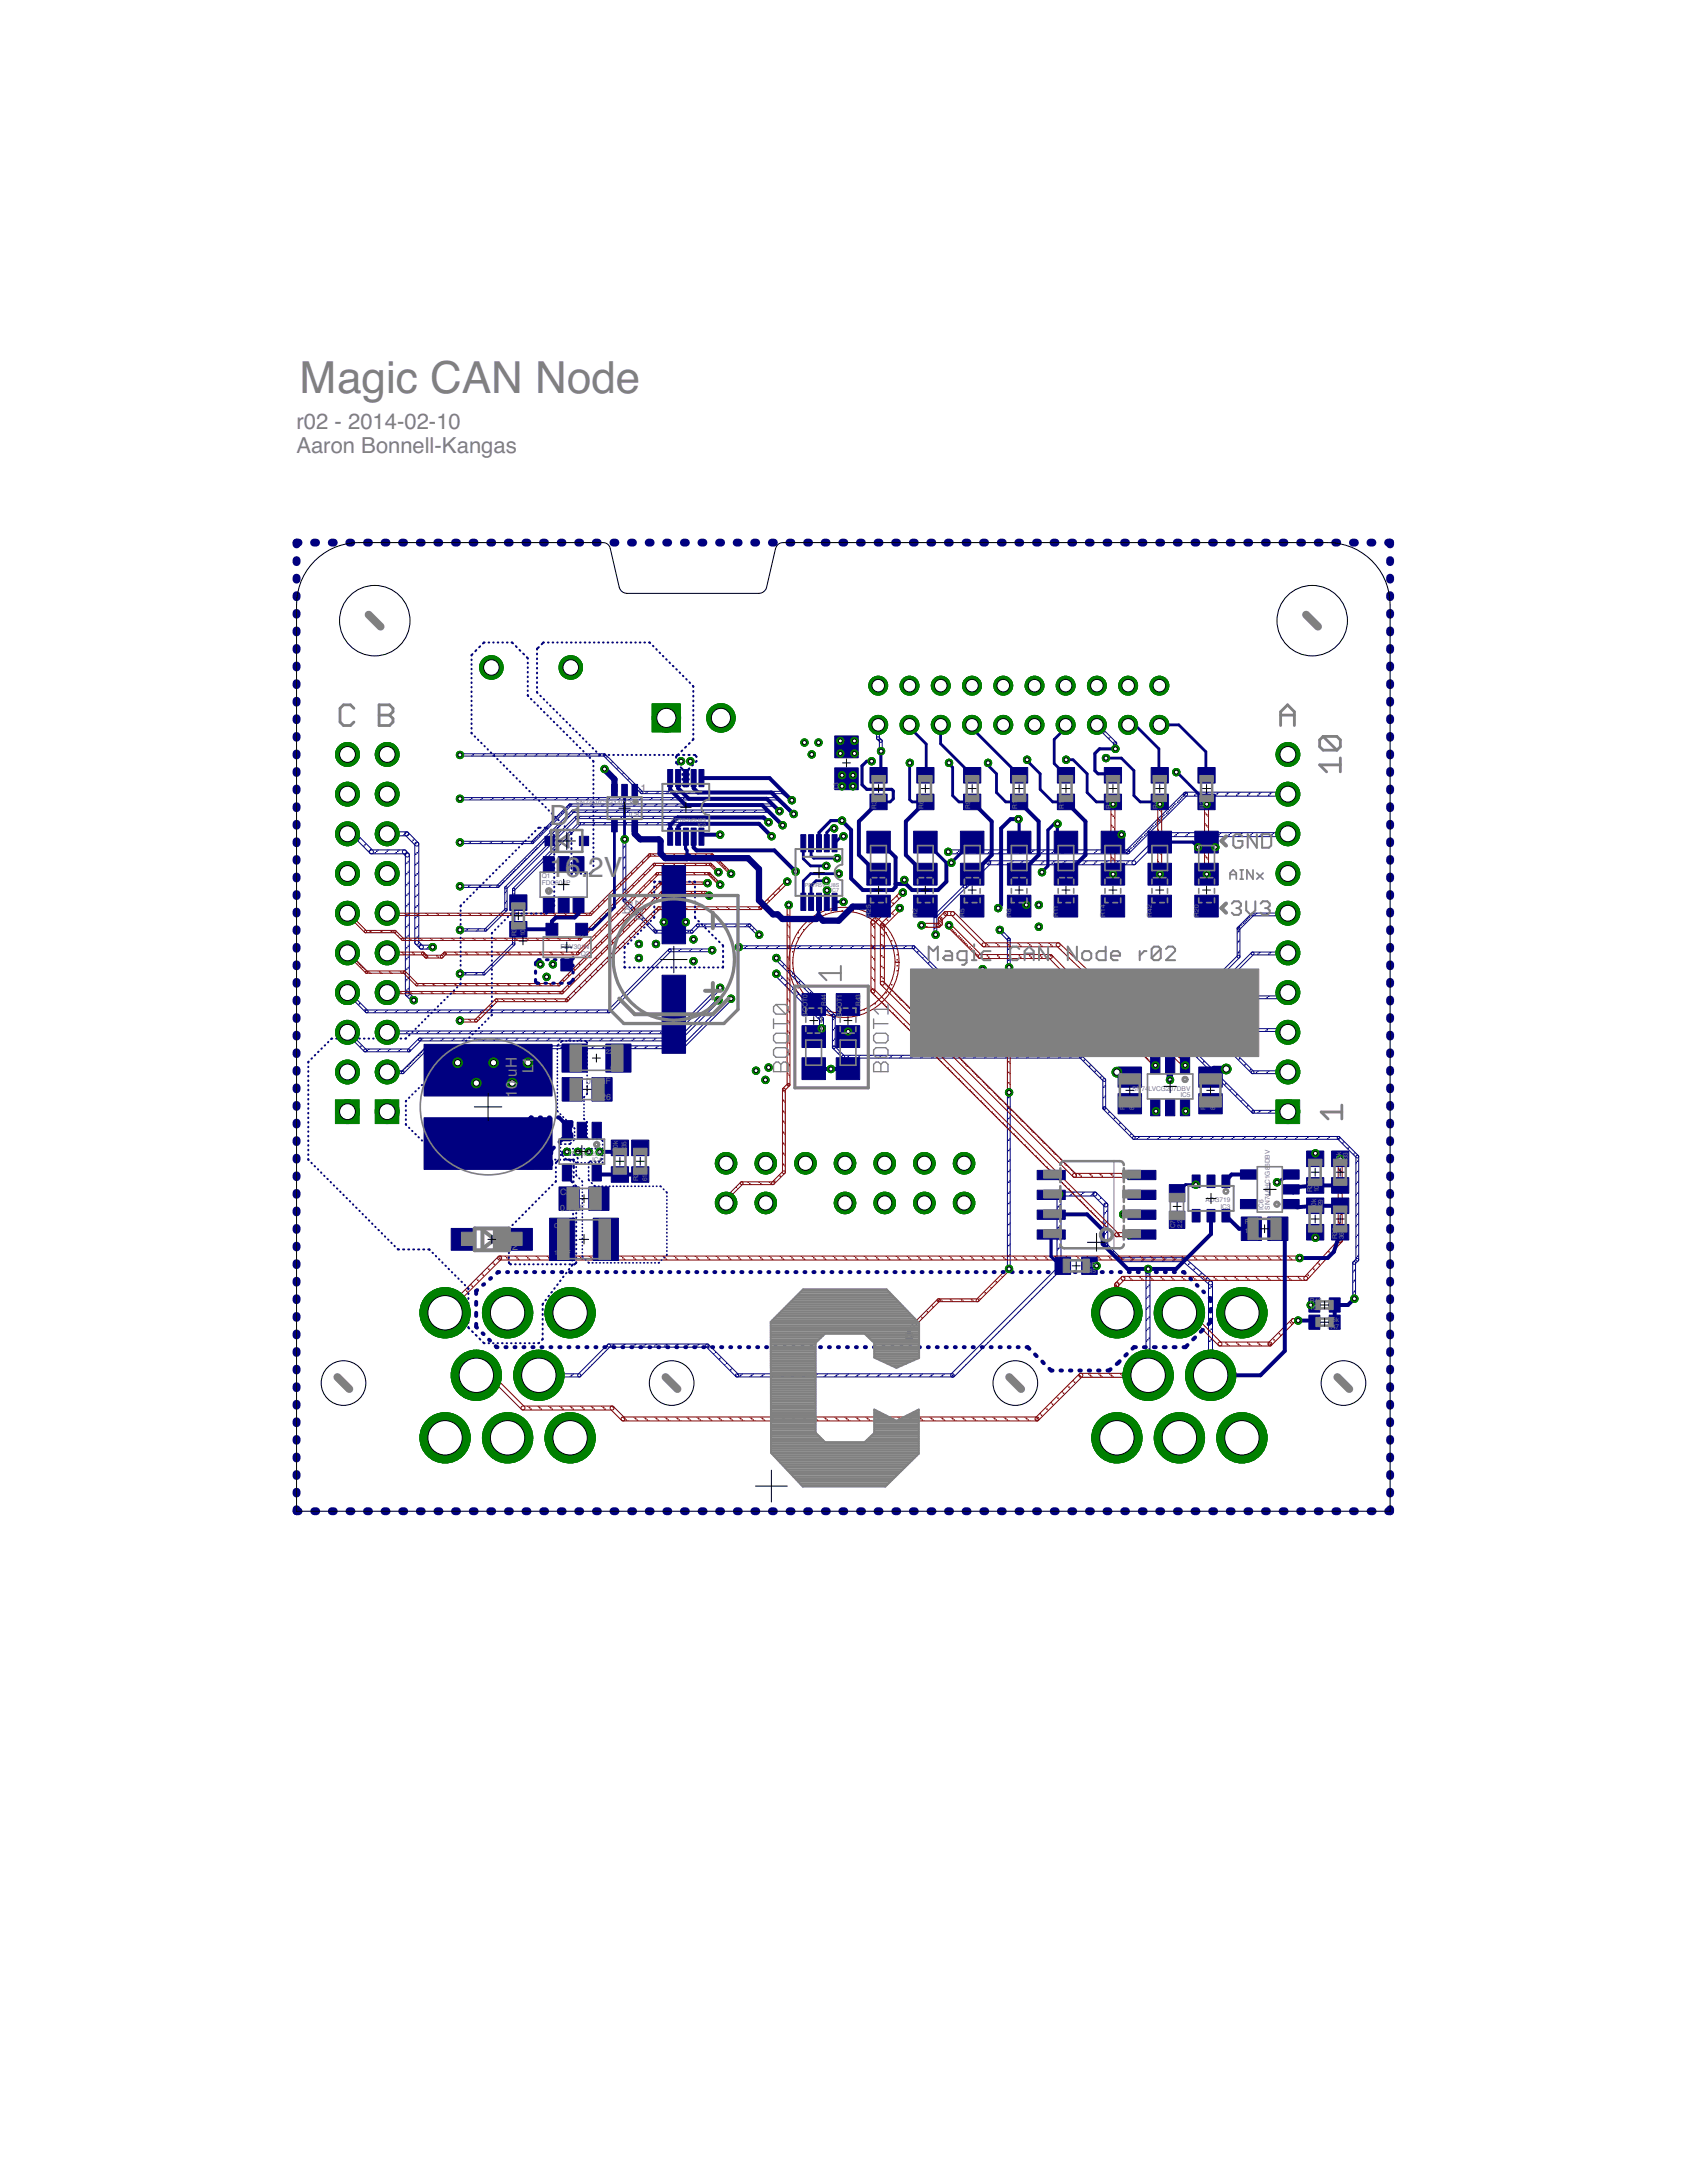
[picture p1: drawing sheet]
<svg xmlns="http://www.w3.org/2000/svg" width="216mm" height="279mm" viewBox="0 0 216 279" stroke-linecap="round" stroke-linejoin="round" font-family="sans-serif">
<defs><g id="words">
<text font-size="5.7" fill="#808080" x="38.3" y="50.2">Magic CAN Node</text>
<g font-size="3.6" fill="#808080">
<text x="70.3" y="105.6">D1</text>
<text x="70.3" y="112.2">16.</text>
<text x="75.3" y="112.2">2V</text>
</g>
<g font-size="2.8" fill="#808080">
<text x="37.9" y="54.9">r02 - 2014-02-10</text>
<text x="37.9" y="57.9">Aaron Bonnell-Kangas</text>
</g>
<g font-size="2" fill="#808080">
<text x="68.3" y="137.4" transform="rotate(-90 68.3 137.4)">L1</text>
<text x="66.2" y="140.5" transform="rotate(-90 66.2 140.5)">10 uH</text>
</g>
<g font-size="1.4" fill="#808080">
<text x="82" y="101.4">1</text>
<text x="80.7" y="117" transform="rotate(-90 80.7 117)">big</text>
<text x="82.3" y="117.8" transform="rotate(-90 82.3 117.8)">C27</text>
<text x="64.6" y="160">D</text>
<text x="65.6" y="160">2</text>
</g>
<g font-size="1.1" fill="#808080">
<text x="75" y="138.7">0.</text>
<text x="75.9" y="138.7">1 u</text>
<text x="76.2" y="140.7">C2</text>
<text x="77.5" y="138.7">F</text>
<text x="77.6" y="140.7">6</text>
<text x="71.7" y="152.9">C24</text>
<text x="71.7" y="154.9">0.1 uF</text>
</g>
<g font-size=".8" fill="#808080">
<text x="107.3" y="101" transform="rotate(-90 107.3 101)">L3</text>
<text x="73.7" y="103">SN74LVC1</text>
<text x="77.8" y="103">G14D</text>
<text x="80" y="103">CKR</text>
<text x="80.5" y="104.5">IC8</text>
<text x="112.2" y="103.5" transform="rotate(-90 112.2 103.5)">R3</text>
<text x="118.2" y="103.5" transform="rotate(-90 118.2 103.5)">R6</text>
<text x="124.2" y="103.5" transform="rotate(-90 124.2 103.5)">R9</text>
<text x="130.2" y="103.5" transform="rotate(-90 130.2 103.5)">R12</text>
<text x="136.2" y="103.5" transform="rotate(-90 136.2 103.5)">R15</text>
<text x="142.2" y="103.5" transform="rotate(-90 142.2 103.5)">R1</text>
<text x="142.2" y="102.5" transform="rotate(-90 142.2 102.5)">8</text>
<text x="148.2" y="103.5" transform="rotate(-90 148.2 103.5)">R4</text>
<text x="148.2" y="102.5" transform="rotate(-90 148.2 102.5)">1</text>
<text x="154.2" y="103.5" transform="rotate(-90 154.2 103.5)">R24</text>
<text x="69.3" y="112.4">Q1</text>
<text x="69.3" y="113.2">FDC604P</text>
<text x="66.1" y="119.8" transform="rotate(-90 66.1 119.8)">R38</text>
<text x="67.2" y="119.8" transform="rotate(-90 67.2 119.8)">10</text>
<text x="67.2" y="118.9" transform="rotate(-90 67.2 118.9)">k</text>
<text x="111.4" y="117.3" transform="rotate(-90 111.4 117.3)">R25</text>
<text x="117.4" y="117.3" transform="rotate(-90 117.4 117.3)">R2</text>
<text x="123.4" y="117.3" transform="rotate(-90 123.4 117.3)">R5</text>
<text x="129.4" y="117.3" transform="rotate(-90 129.4 117.3)">R8</text>
<text x="135.4" y="117.3" transform="rotate(-90 135.4 117.3)">R11</text>
<text x="141.4" y="117.3" transform="rotate(-90 141.4 117.3)">R14</text>
<text x="147.4" y="117.3" transform="rotate(-90 147.4 117.3)">R42</text>
<text x="153.4" y="117.3" transform="rotate(-90 153.4 117.3)">R20</text>
<text x="71.7" y="121.4">FDV301N</text>
<text x="74.3" y="122.3">Q2</text>
<text x="103.3" y="130.1" transform="rotate(-90 103.3 130.1)">BOOT0</text>
<text x="105.7" y="128.8" transform="rotate(-90 105.7 128.8)">R44</text>
<text x="107.7" y="130.1" transform="rotate(-90 107.7 130.1)">BOOT1</text>
<text x="110.1" y="128.8" transform="rotate(-90 110.1 128.8)">R43</text>
<text x="77.5" y="134.9">22</text>
<text x="78.2" y="137">C25</text>
<text x="78.7" y="134.9">uF</text>
<text x="144" y="142.1" transform="rotate(-90 144 142.1)">R</text>
<text x="144.9" y="139.6">SN74</text>
<text x="145.2" y="142.1" transform="rotate(-90 145.2 142.1)">8</text>
<text x="145.2" y="141.6" transform="rotate(-90 145.2 141.6)">2</text>
<text x="147" y="139.6">LVCG207DBV</text>
<text x="151.1" y="140.4">IC5</text>
<text x="154.3" y="142.1" transform="rotate(-90 154.3 142.1)">R</text>
<text x="155.5" y="142.1" transform="rotate(-90 155.5 142.1)">8</text>
<text x="155.5" y="141.6" transform="rotate(-90 155.5 141.6)">2</text>
<text x="72.6" y="148">TPS560200</text>
<text x="75.8" y="148.8">IC4</text>
<text x="79.1" y="147.4" transform="rotate(-90 79.1 147.4)">20k</text>
<text x="80.2" y="147.6" transform="rotate(-90 80.2 147.6)">R35</text>
<text x="171.6" y="148.8" transform="rotate(-90 171.6 148.8)">36k</text>
<text x="172.5" y="149" transform="rotate(-90 172.5 149)">R33</text>
<text x="81.7" y="151.2" transform="rotate(-90 81.7 151.2)">R3</text>
<text x="81.7" y="150.2" transform="rotate(-90 81.7 150.2)">4</text>
<text x="82.8" y="151.2" transform="rotate(-90 82.8 151.2)">61.9k</text>
<text x="154.3" y="153.9">ADG719</text>
<text x="156.2" y="154.7">IC3</text>
<text x="161.7" y="154.8" transform="rotate(-90 161.7 154.8)">IC6</text>
<text x="162.5" y="154.8" transform="rotate(-90 162.5 154.8)">SN74AHC1G86DBV</text>
<text x="167.9" y="152.6" transform="rotate(-90 167.9 152.6)">R32</text>
<text x="168.4" y="154.8" transform="rotate(-90 168.4 154.8)">10k</text>
<text x="168.8" y="152.6" transform="rotate(-90 168.8 152.6)">10</text>
<text x="169.3" y="155" transform="rotate(-90 169.3 155)">R29</text>
<text x="70.9" y="157.2">C</text>
<text x="70.9" y="160.6">1</text>
<text x="71.4" y="160.6">0 uF</text>
<text x="150.4" y="157.2" transform="rotate(-90 150.4 157.2)">C7</text>
<text x="151.3" y="157.2" transform="rotate(-90 151.3 157.2)">2.2 uF</text>
<text x="159.3" y="156.6">R</text>
<text x="159.3" y="157.8">1</text>
<text x="159.8" y="157.8">20</text>
<text x="171.1" y="158.6" transform="rotate(-90 171.1 158.6)">R39</text>
<text x="172" y="158.6" transform="rotate(-90 172 158.6)">36k</text>
<text x="138.8" y="163">R45</text>
<text x="139.2" y="162.1">0R</text>
<text x="167.6" y="166.8">R46</text>
<text x="167.6" y="167.7">10k</text>
<text x="169.9" y="170.1">R47</text>
<text x="170" y="169.1">36</text>
<text x="171" y="169.1">k</text>
</g>
<g font-size=".7" fill="#808080">
<text x="85.9" y="105.2">PRTR5V0U8S</text>
<text x="89.3" y="105.8">IC2</text>
<text x="103" y="113.6">PR</text>
<text x="103.9" y="113.6">TR5V0U8S</text>
<text x="106.3" y="114.2">IC7</text>
</g>
</g></defs>
<path d="M103.2 118a7.1 7.1 0 0 1 7.6-1.3 7.1 7.1 0 0 1 4.3 6.5h-.5a6.5 6.5 0 0 1-9.6 5.8 6.5 6.5 0 0 1-.7-11.2 6.5 6.5 0 0 1 10.2 4.6l.1 .8h.5a7.1 7.1 0 0 1-9.9 6.4 7.1 7.1 0 0 1-2-11.6z" fill-rule="evenodd" fill="#800000" stroke="#800000" stroke-width=".13"/>
<g fill="#000080" stroke="#000080" stroke-width=".13">
<path d="M135.3 152.7l.2-.1h4.7l.1 .1 .1 .2-.2 .2h-4.7l-.2-.1z"/>
<path d="M139.9 152.7l.2-.1h.2l1.4 1.5v.3l-.1 .1-.2-.1-1.5-1.4z"/>
<path d="M141.3 154.1l.3-.1 .2 .2v5.3l-.2 .2-.2-.1-.1-.1z"/>
<path d="M141.3 159.3l.2-.1h.2l1.8 1.9v.3l-.1 .1-.2-.1-1.9-1.8z"/>
<path d="M143.1 161.1l.2-.1h8.3l.1 .1 .1 .2-.2 .2h-8.3l-.2-.1z"/>
<path d="M151.3 161.1l.1-.1h.2l3.5 3.1 .1 .2-.2 .2-.2-.1-3.5-3z"/>
<path d="M154.7 164.1l.3-.1 .2 .2v11.9l-.2 .2-.2-.1-.1-.1z"/>
<path d="M135.4 162.2h.2l.1 .1v.3l-13.6 13.6h-.3l-.1-.1v-.2z"/>
<path d="M135.3 152.7l.3-.1 .2 .2v9.7l-.2 .2-.2-.1-.1-.1z"/>
<path d="M94.2 175.9l27.7-.1 .2 .1v.2l-.2 .1h-27.6l-.2-.1z"/>
<path d="M90.4 172h.2l3.9 3.9-.1 .3h-.2l-3.9-3.9z"/>
<path d="M77.8 172h12.8l.1 .1v.2l-.1 .1h-12.7l-.2-.1z"/>
<path d="M77.8 172h.2l.1 .3-3.8 3.9h-.3v-.3z"/>
<path d="M68.8 175.9l5.4-.1 .1 .1v.2l-.1 .1h-5.3l-.2-.1z"/>
<path d="M146.7 162.3l.3-.1 .2 .2v13.7l-.2 .2-.2-.1-.1-.1z"/>
<path d="M112.6 94.7h.2l.1 .1v1.4l-.1 .1-.3-.1z"/>
<path d="M112.2 94.4l.3-.1 .4 .4v.2l-.3 .1-.4-.4z"/>
<path d="M112.2 92.7l.2-.1 .1 .2v1.7l-.1 .2-.2-.2z"/>
<path d="M140.2 92.7l.2-.1 2.5 2.4v.2l-.3 .1-2.4-2.4z"/>
<path d="M142.5 95l.2-.1 .2 .2v.8l-.2 .2-.1-.1-.1-.1z"/>
<path d="M127.8 118.9h.2l1.3 1.2v.2l-.3 .1-1.2-1.3z"/>
<path d="M128.9 120.1h.2l.2 .1v3.7l-.2 .1-.2-.1z"/>
<path d="M128.9 139.7h.2l.2 .1v22.7l-.2 .1-.2-.1z"/>
<path d="M94.4 121.1h22.5l.2 .2-.2 .1h-22.4l-.2-.1z"/>
<path d="M116.8 121.1h.2l8.5 8.4v.2l-.3 .1-8.4-8.5z"/>
<path d="M125.2 129.5h.1h13.4l.2 .2-.2 .1h-13.4l-.1-.1z"/>
<path d="M99.2 122.5h.2l7.5 7.4v.2l-.3 .1-7.4-7.5z"/>
<path d="M106.6 129.9h.1l.2 .1v4.1l-.2 .1-.2-.1z"/>
<path d="M106.6 133.9h.2l1.3 1.2-.1 .3h-.2l-1.2-1.3z"/>
<path d="M107.8 135.1h.1h30.4l.2 .2-.2 .1h-30.4l-.1-.1z"/>
<path d="M138.2 135.1h.2l3.1 3v.2l-.3 .1-3-3.1z"/>
<path d="M141.2 138.1l.2-.1 .1 .2v3.7l-.1 .1-.3-.1z"/>
<path d="M141.2 141.7h.2l3.9 3.8v.2l-.3 .1-3.8-3.9z"/>
<path d="M145 145.5h26.3l.2 .2-.2 .1h-26.2l-.2-.1z"/>
<path d="M171.2 145.5h.2l2.5 2.4-.1 .3h-.2l-2.4-2.5z"/>
<path d="M173.5 147.9l.2-.1 .2 .2v13.3l-.2 .1-.2-.1z"/>
<path d="M173.6 161.1h.2l.1 .2-.5 .5h-.2l-.1-.3z"/>
<path d="M173.1 161.5h.2l.2 .1v4.7l-.2 .1-.2-.1z"/>
<path d="M97 105.3h.2l1.6 1.7v.1l-.2 .1-1.6-1.7z"/>
<path d="M74 105.3h23.2l.1 .2-.1 .1h-23.1l-.1-.1z"/>
<path d="M74.1 105.3h.1l.1 .2-8.5 8.5h-.1l-.1-.3z"/>
<path d="M65.6 113.7h.2l.1 .1v7l-.1 .2-.2-.2z"/>
<path d="M65.7 120.7h.1l.1 .2-3.9 3.9h-.2v-.3z"/>
<path d="M58.7 124.5h3.3l.1 .2-.1 .1h-3.2l-.1-.1z"/>
<path d="M97.6 104.5h.2l.7 .7v.1l-.2 .1-.7-.7z"/>
<path d="M73.6 104.5h24.1l.2 .1-.2 .2h-24l-.1-.1z"/>
<path d="M73.7 104.5h.1l.1 .2-9.1 9h-.1l-.1-.2z"/>
<path d="M64.6 113.5h.2l.1 .1v2.9l-.1 .1-.2-.1z"/>
<path d="M62 118.9l2.7-2.6 .2 .1v.1l-2.7 2.6h-.1z"/>
<path d="M58.7 118.9h3.5l.1 .1-.1 .2h-3.4l-.1-.1z"/>
<path d="M98.2 103.7h.2l1.9 1.8v.2h-.2l-1.9-1.8z"/>
<path d="M73.2 103.7h25.2l.1 .1-.1 .2h-25.1l-.1-.1z"/>
<path d="M73.3 103.7h.1l.1 .2-9.7 9.7h-.2v-.3z"/>
<path d="M58.7 113.3h5.1l.1 .2-.1 .1h-5l-.1-.1z"/>
<path d="M98.8 103l.2-.1 .9 .8v.2h-.2l-.9-.8z"/>
<path d="M72.8 103l26.2-.1 .1 .2-.1 .1h-26.1l-.1-.1z"/>
<path d="M68 107.7l4.9-4.8 .2 .1v.1l-4.9 4.8h-.1z"/>
<path d="M58.7 107.7h9.5l.1 .1-.1 .2h-9.4l-.1-.1z"/>
<path d="M99.4 102.1h.2l2.1 2v.2h-.2l-2.1-2z"/>
<path d="M58.7 102.2l40.8-.1 .2 .2-.2 .1h-40.7l-.1-.1z"/>
<path d="M100.1 101.3h.1l1.3 1-.1 .3h-.1l-1.3-1.1z"/>
<path d="M82 101.3h18.2l.1 .2-.1 .1h-18.1l-.1-.1z"/>
<path d="M77.2 96.5h.2l4.9 4.8v.2l-.3 .1-4.8-4.9z"/>
<path d="M58.7 96.5h18.7l.1 .1-.1 .2h-18.6l-.1-.1z"/>
<path d="M44.2 106.6l.2-.1h.9l.2 .1v.2l-.2 .2h-.9l-.2-.1z"/>
<path d="M45 106.6l.2-.1h.2l2.4 2.4v.3l-.2 .1-.2-.1-2.4-2.3z"/>
<path d="M47.3 108.9l.2-.1h4.3l.2 .1v.2l-.2 .2h-4.3l-.2-.1z"/>
<path d="M51.5 108.9l.2-.1h.2l.4 .5v.3l-.1 .1-.2-.1-.5-.4z"/>
<path d="M51.9 109.3l.3-.1 .2 .2v17.9l-.2 .2-.2-.1-.1-.1z"/>
<path d="M51.9 127.1l.2-.1h.2l.8 .9v.3l-.1 .1-.2-.1-.9-.8z"/>
<path d="M49.3 106.6l.2-.1h2.6l.2 .1v.2l-.2 .2h-2.6l-.2-.1z"/>
<path d="M51.8 106.6l.2-.1h.2l1.4 1.4v.3l-.2 .1-.2-.1-1.4-1.3z"/>
<path d="M53.1 107.9l.3-.1 .2 .2v12.7l-.2 .2-.2-.1-.1-.1z"/>
<path d="M53.1 120.5l.2-.1h.2l.6 .7v.3l-.1 .1-.2-.1-.7-.6z"/>
<path d="M53.7 121.1l.2-.1h1.5l.2 .1v.2l-.2 .2h-1.5l-.2-.1z"/>
<path d="M120.9 130.7h.3l2.1 2v.2l-.3 .1-2.1-2.1z"/>
<path d="M123 132.7h.1h32.8l.2 .2-.2 .1h-32.8l-.1-.1z"/>
<path d="M155.7 132.7h.3l4.5 4.4v.2l-.3 .1-4.5-4.5z"/>
<path d="M160.2 137.1h4.6l.2 .2-.2 .1h-4.5l-.2-.1z"/>
<path d="M121.3 128.3h.3l3.5 3.4v.2l-.3 .1-3.5-3.5z"/>
<path d="M124.8 131.7h.1h39.6l.2 .2-.2 .1h-39.6l-.1-.1z"/>
<path d="M164.3 131.7h.3l.4 .3v.2l-.3 .1-.4-.4z"/>
<path d="M85.6 121.5h.1h5.4l.2 .2-.2 .1h-5.4l-.1-.1z"/>
<path d="M85.6 121.5h.2l.1 .2-7.9 7.9h-.2v-.3z"/>
<path d="M46.8 129.3h31.2l.1 .2-.1 .1h-31.1l-.1-.1z"/>
<path d="M44.4 127l.2-.1 2.5 2.4v.2l-.3 .1-2.4-2.5z"/>
<path d="M91.8 127.9h.3v.2l-5.1 5.1h-.2v-.3z"/>
<path d="M53.6 132.9h.1h33.3l.1 .2-.1 .1h-33.3l-.1-.1z"/>
<path d="M52.2 134.3l1.4-1.4h.3v.2l-1.5 1.5h-.2z"/>
<path d="M46.6 134.3h.1h5.7l.1 .2-.1 .1h-5.7l-.1-.1z"/>
<path d="M44.3 132h.2l2.4 2.3-.1 .3h-.2l-2.3-2.4z"/>
<path d="M86.3 132l5.7-5.7h.3v.2l-5.8 5.8-.2-.1z"/>
<path d="M49.4 132h37l.2 .2-.2 .1h-36.9l-.2-.1z"/>
<path d="M93.4 127.7h.2l.1 .2-6.3 6.3h-.2v-.3z"/>
<path d="M54.6 133.9h32.8l.1 .2-.1 .1h-32.7l-.2-.1z"/>
<path d="M54.6 133.9h.2l.1 .2-3.3 3.3h-.2v-.3z"/>
<path d="M49.4 137.1h2.2l.1 .2-.1 .1h-2.1l-.1-.1z"/>
<path d="M121.1 108.9l.2-.1h23.1l.1 .1 .1 .2-.2 .2h-23.1l-.2-.1z"/>
<path d="M144.1 108.9l7.5-7.5h.2l.1 .1v.3l-7.4 7.4h-.3l-.1-.1z"/>
<path d="M151.5 101.5l.2-.1h13.1l.2 .1v.2l-.2 .2h-13.1l-.2-.1z"/>
<path d="M126.4 110.2h.3l.1 .2-.1 .2-3 3h-.3l-.1-.1v-.2z"/>
<path d="M126.3 110.3l.2-.1h18.7l.1 .1 .1 .2-.2 .2h-18.7l-.2-.1z"/>
<path d="M148.6 106.6h.3l.1 .2-.1 .2-3.6 3.6h-.3l-.1-.1v-.2z"/>
<path d="M148.5 106.7l.2-.1h16.1l.1 .1 .1 .2-.2 .2h-16.1l-.2-.1z"/>
<path d="M119.5 117.1h.2l.2 .1v2.5l-.2 .1-.2-.1z"/>
<path d="M119.5 117.1l3.9-3.8h.3v.2l-3.9 3.9-.3-.1z"/>
<path d="M125.3 126.3h.2h30.4l.2 .2-.2 .1h-30.4l-.2-.1z"/>
<path d="M160.2 121.9h.3v.2l-4.5 4.5h-.2l-.1-.3z"/>
<path d="M160.2 121.9h4.6l.1 .2-.1 .1h-4.5l-.2-.1z"/>
<path d="M123.5 126.1h.3l1.5 1.5v.1l-.3 .1-1.5-1.5z"/>
<path d="M124.9 127.6l.2-.1h39.2l.1 .2-.1 .1h-39.2l-.2-.1z"/>
<path d="M164.7 126.9l.3 .1v.1l-.7 .7h-.2v-.2z"/>
<path d="M125.6 124l.2-.1 1.5 1.4v.2l-.3 .1-1.4-1.5z"/>
<path d="M127 125.3h.1h28.4l.2 .2-.2 .1h-28.4l-.1-.1z"/>
<path d="M158.4 122.3h.2l.1 .2-3.1 3.1h-.2l-.1-.3z"/>
<path d="M158.3 118.7h.2l.2 .1v3.7l-.2 .1-.2-.1z"/>
<path d="M160.2 116.9h.3v.2l-1.9 1.9h-.2l-.1-.3z"/>
<path d="M160.1 116.9h.2h4.4l.1 .2-.1 .1h-4.4l-.2-.1z"/>
<path d="M164.7 116.8l.1-.1 .2 .1v.2l-.3 .2-.2-.1z"/>
<path d="M119.4 130.5h.2l3.3 3.2v.2l-.3 .1-3.2-3.3z"/>
<path d="M122.6 133.7l.1-.1h29.2l.2 .3-.2 .1h-29.2l-.1-.1z"/>
<path d="M151.7 133.7h.3l8.5 8.5v.2l-.2 .1-8.6-8.6z"/>
<path d="M160.3 142.1h4.5l.2 .2-.2 .2h-4.5l-.1-.2z"/>
<path d="M95.8 118.3h.2l1.3 1.2v.2l-.3 .1-1.2-1.3z"/>
<path d="M89.2 118.3h.1h6.6l.2 .2-.2 .1h-6.6l-.1-.1z"/>
<path d="M89.2 118.3h.2l.1 .2-.9 .9h-.2v-.3z"/>
<path d="M83.8 119.1h.1h4.7l.1 .2-.1 .1h-4.7l-.1-.1z"/>
<path d="M79.8 115.1h.2l4.1 4v.2l-.3 .1-4-4.1z"/>
<path d="M79.8 107.3h.1l.2 .1v7.9l-.2 .1-.2-.1z"/>
<path d="M99.1 124.5l.2-.1h.2l5.8 5.9v.3l-.1 .1-.2-.1-5.9-5.8z"/>
<path d="M104.9 130.3l.3-.1 .2 .2v1.3l-.2 .2-.2-.1-.1-.1z"/>
<circle cx="164.8" cy="137.2" r=".19"/>
<circle cx="44.5" cy="127.1" r=".22"/>
<circle cx="49.5" cy="137.2" r=".19"/>
<circle cx="164.8" cy="101.6" r=".26"/>
<circle cx="164.8" cy="106.8" r=".31"/>
<circle cx="164.8" cy="122" r=".21"/>
</g>
<circle cx="154.9" cy="176" r="3.2" fill="#008000" stroke="#008000" stroke-width=".13"/>
<circle cx="154.9" cy="176" r="2.2" fill="#fff" stroke="#000" stroke-width=".13"/>
<circle cx="146.9" cy="176" r="3.2" fill="#008000" stroke="#008000" stroke-width=".13"/>
<circle cx="146.9" cy="176" r="2.2" fill="#fff" stroke="#000" stroke-width=".13"/>
<circle cx="158.9" cy="184" r="3.2" fill="#008000" stroke="#008000" stroke-width=".13"/>
<circle cx="158.9" cy="184" r="2.2" fill="#fff" stroke="#000" stroke-width=".13"/>
<circle cx="150.9" cy="184" r="3.2" fill="#008000" stroke="#008000" stroke-width=".13"/>
<circle cx="150.9" cy="184" r="2.2" fill="#fff" stroke="#000" stroke-width=".13"/>
<circle cx="142.9" cy="184" r="3.2" fill="#008000" stroke="#008000" stroke-width=".13"/>
<circle cx="142.9" cy="184" r="2.2" fill="#fff" stroke="#000" stroke-width=".13"/>
<circle cx="158.9" cy="168" r="3.2" fill="#008000" stroke="#008000" stroke-width=".13"/>
<circle cx="158.9" cy="168" r="2.2" fill="#fff" stroke="#000" stroke-width=".13"/>
<circle cx="150.9" cy="168" r="3.2" fill="#008000" stroke="#008000" stroke-width=".13"/>
<circle cx="150.9" cy="168" r="2.2" fill="#fff" stroke="#000" stroke-width=".13"/>
<circle cx="142.9" cy="168" r="3.2" fill="#008000" stroke="#008000" stroke-width=".13"/>
<circle cx="142.9" cy="168" r="2.2" fill="#fff" stroke="#000" stroke-width=".13"/>
<circle cx="69" cy="176" r="3.2" fill="#008000" stroke="#008000" stroke-width=".13"/>
<circle cx="69" cy="176" r="2.2" fill="#fff" stroke="#000" stroke-width=".13"/>
<circle cx="61" cy="176" r="3.2" fill="#008000" stroke="#008000" stroke-width=".13"/>
<circle cx="61" cy="176" r="2.2" fill="#fff" stroke="#000" stroke-width=".13"/>
<circle cx="73" cy="184" r="3.2" fill="#008000" stroke="#008000" stroke-width=".13"/>
<circle cx="73" cy="184" r="2.2" fill="#fff" stroke="#000" stroke-width=".13"/>
<circle cx="65" cy="184" r="3.2" fill="#008000" stroke="#008000" stroke-width=".13"/>
<circle cx="65" cy="184" r="2.2" fill="#fff" stroke="#000" stroke-width=".13"/>
<circle cx="57" cy="184" r="3.2" fill="#008000" stroke="#008000" stroke-width=".13"/>
<circle cx="57" cy="184" r="2.2" fill="#fff" stroke="#000" stroke-width=".13"/>
<circle cx="73" cy="168" r="3.2" fill="#008000" stroke="#008000" stroke-width=".13"/>
<circle cx="73" cy="168" r="2.2" fill="#fff" stroke="#000" stroke-width=".13"/>
<circle cx="65" cy="168" r="3.2" fill="#008000" stroke="#008000" stroke-width=".13"/>
<circle cx="65" cy="168" r="2.2" fill="#fff" stroke="#000" stroke-width=".13"/>
<circle cx="57" cy="168" r="3.2" fill="#008000" stroke="#008000" stroke-width=".13"/>
<circle cx="57" cy="168" r="2.2" fill="#fff" stroke="#000" stroke-width=".13"/>
<circle cx="44.5" cy="142.3" r="1.52" fill="#008000" stroke="#008000" stroke-width=".13"/>
<circle cx="44.5" cy="142.3" r="1.02" fill="#fff" stroke="#000" stroke-width=".13"/>
<circle cx="44.5" cy="137.2" r="1.52" fill="#008000" stroke="#008000" stroke-width=".13"/>
<circle cx="44.5" cy="137.2" r="1.02" fill="#fff" stroke="#000" stroke-width=".13"/>
<circle cx="44.5" cy="132.1" r="1.52" fill="#008000" stroke="#008000" stroke-width=".13"/>
<circle cx="44.5" cy="132.1" r="1.02" fill="#fff" stroke="#000" stroke-width=".13"/>
<circle cx="44.5" cy="127" r="1.52" fill="#008000" stroke="#008000" stroke-width=".13"/>
<circle cx="44.5" cy="127" r="1.02" fill="#fff" stroke="#000" stroke-width=".13"/>
<circle cx="44.5" cy="122" r="1.52" fill="#008000" stroke="#008000" stroke-width=".13"/>
<circle cx="44.5" cy="122" r="1.02" fill="#fff" stroke="#000" stroke-width=".13"/>
<circle cx="44.5" cy="116.9" r="1.52" fill="#008000" stroke="#008000" stroke-width=".13"/>
<circle cx="44.5" cy="116.9" r="1.02" fill="#fff" stroke="#000" stroke-width=".13"/>
<circle cx="49.6" cy="142.3" r="1.52" fill="#008000" stroke="#008000" stroke-width=".13"/>
<circle cx="49.6" cy="142.3" r="1.02" fill="#fff" stroke="#000" stroke-width=".13"/>
<circle cx="49.6" cy="137.2" r="1.52" fill="#008000" stroke="#008000" stroke-width=".13"/>
<circle cx="49.6" cy="137.2" r="1.02" fill="#fff" stroke="#000" stroke-width=".13"/>
<circle cx="49.6" cy="132.1" r="1.52" fill="#008000" stroke="#008000" stroke-width=".13"/>
<circle cx="49.6" cy="132.1" r="1.02" fill="#fff" stroke="#000" stroke-width=".13"/>
<circle cx="49.6" cy="127" r="1.52" fill="#008000" stroke="#008000" stroke-width=".13"/>
<circle cx="49.6" cy="127" r="1.02" fill="#fff" stroke="#000" stroke-width=".13"/>
<circle cx="49.6" cy="122" r="1.52" fill="#008000" stroke="#008000" stroke-width=".13"/>
<circle cx="49.6" cy="122" r="1.02" fill="#fff" stroke="#000" stroke-width=".13"/>
<circle cx="49.6" cy="116.9" r="1.52" fill="#008000" stroke="#008000" stroke-width=".13"/>
<circle cx="49.6" cy="116.9" r="1.02" fill="#fff" stroke="#000" stroke-width=".13"/>
<circle cx="44.5" cy="111.8" r="1.52" fill="#008000" stroke="#008000" stroke-width=".13"/>
<circle cx="44.5" cy="111.8" r="1.02" fill="#fff" stroke="#000" stroke-width=".13"/>
<circle cx="44.5" cy="106.7" r="1.52" fill="#008000" stroke="#008000" stroke-width=".13"/>
<circle cx="44.5" cy="106.7" r="1.02" fill="#fff" stroke="#000" stroke-width=".13"/>
<circle cx="49.6" cy="111.8" r="1.52" fill="#008000" stroke="#008000" stroke-width=".13"/>
<circle cx="49.6" cy="111.8" r="1.02" fill="#fff" stroke="#000" stroke-width=".13"/>
<circle cx="49.6" cy="106.7" r="1.52" fill="#008000" stroke="#008000" stroke-width=".13"/>
<circle cx="49.6" cy="106.7" r="1.02" fill="#fff" stroke="#000" stroke-width=".13"/>
<circle cx="44.5" cy="101.6" r="1.52" fill="#008000" stroke="#008000" stroke-width=".13"/>
<circle cx="44.5" cy="101.6" r="1.02" fill="#fff" stroke="#000" stroke-width=".13"/>
<circle cx="49.6" cy="101.6" r="1.52" fill="#008000" stroke="#008000" stroke-width=".13"/>
<circle cx="49.6" cy="101.6" r="1.02" fill="#fff" stroke="#000" stroke-width=".13"/>
<circle cx="44.5" cy="96.6" r="1.52" fill="#008000" stroke="#008000" stroke-width=".13"/>
<circle cx="44.5" cy="96.6" r="1.02" fill="#fff" stroke="#000" stroke-width=".13"/>
<circle cx="49.6" cy="96.6" r="1.52" fill="#008000" stroke="#008000" stroke-width=".13"/>
<circle cx="49.6" cy="96.6" r="1.02" fill="#fff" stroke="#000" stroke-width=".13"/>
<circle cx="164.8" cy="142.3" r="1.52" fill="#008000" stroke="#008000" stroke-width=".13"/>
<circle cx="164.8" cy="142.3" r="1.02" fill="#fff" stroke="#000" stroke-width=".13"/>
<circle cx="164.8" cy="137.2" r="1.52" fill="#008000" stroke="#008000" stroke-width=".13"/>
<circle cx="164.8" cy="137.2" r="1.02" fill="#fff" stroke="#000" stroke-width=".13"/>
<circle cx="164.8" cy="132.1" r="1.52" fill="#008000" stroke="#008000" stroke-width=".13"/>
<circle cx="164.8" cy="132.1" r="1.02" fill="#fff" stroke="#000" stroke-width=".13"/>
<circle cx="164.8" cy="127" r="1.52" fill="#008000" stroke="#008000" stroke-width=".13"/>
<circle cx="164.8" cy="127" r="1.02" fill="#fff" stroke="#000" stroke-width=".13"/>
<circle cx="164.8" cy="122" r="1.52" fill="#008000" stroke="#008000" stroke-width=".13"/>
<circle cx="164.8" cy="122" r="1.02" fill="#fff" stroke="#000" stroke-width=".13"/>
<circle cx="164.8" cy="116.9" r="1.52" fill="#008000" stroke="#008000" stroke-width=".13"/>
<circle cx="164.8" cy="116.9" r="1.02" fill="#fff" stroke="#000" stroke-width=".13"/>
<circle cx="164.8" cy="111.8" r="1.52" fill="#008000" stroke="#008000" stroke-width=".13"/>
<circle cx="164.8" cy="111.8" r="1.02" fill="#fff" stroke="#000" stroke-width=".13"/>
<circle cx="164.8" cy="106.7" r="1.52" fill="#008000" stroke="#008000" stroke-width=".13"/>
<circle cx="164.8" cy="106.7" r="1.02" fill="#fff" stroke="#000" stroke-width=".13"/>
<circle cx="164.8" cy="101.6" r="1.52" fill="#008000" stroke="#008000" stroke-width=".13"/>
<circle cx="164.8" cy="101.6" r="1.02" fill="#fff" stroke="#000" stroke-width=".13"/>
<circle cx="164.8" cy="96.6" r="1.52" fill="#008000" stroke="#008000" stroke-width=".13"/>
<circle cx="164.8" cy="96.6" r="1.02" fill="#fff" stroke="#000" stroke-width=".13"/>
<circle cx="148.4" cy="87.8" r="1.21" fill="#008000" stroke="#008000" stroke-width=".13"/>
<circle cx="148.4" cy="87.8" r=".8" fill="#fff" stroke="#000" stroke-width=".13"/>
<circle cx="144.4" cy="87.8" r="1.21" fill="#008000" stroke="#008000" stroke-width=".13"/>
<circle cx="144.4" cy="87.8" r=".8" fill="#fff" stroke="#000" stroke-width=".13"/>
<circle cx="140.4" cy="87.8" r="1.21" fill="#008000" stroke="#008000" stroke-width=".13"/>
<circle cx="140.4" cy="87.8" r=".8" fill="#fff" stroke="#000" stroke-width=".13"/>
<circle cx="136.4" cy="87.8" r="1.21" fill="#008000" stroke="#008000" stroke-width=".13"/>
<circle cx="136.4" cy="87.8" r=".8" fill="#fff" stroke="#000" stroke-width=".13"/>
<circle cx="132.4" cy="87.8" r="1.21" fill="#008000" stroke="#008000" stroke-width=".13"/>
<circle cx="132.4" cy="87.8" r=".8" fill="#fff" stroke="#000" stroke-width=".13"/>
<circle cx="128.4" cy="87.8" r="1.21" fill="#008000" stroke="#008000" stroke-width=".13"/>
<circle cx="128.4" cy="87.8" r=".8" fill="#fff" stroke="#000" stroke-width=".13"/>
<circle cx="124.4" cy="87.8" r="1.21" fill="#008000" stroke="#008000" stroke-width=".13"/>
<circle cx="124.4" cy="87.8" r=".8" fill="#fff" stroke="#000" stroke-width=".13"/>
<circle cx="120.4" cy="87.8" r="1.21" fill="#008000" stroke="#008000" stroke-width=".13"/>
<circle cx="120.4" cy="87.8" r=".8" fill="#fff" stroke="#000" stroke-width=".13"/>
<circle cx="116.4" cy="87.8" r="1.21" fill="#008000" stroke="#008000" stroke-width=".13"/>
<circle cx="116.4" cy="87.8" r=".8" fill="#fff" stroke="#000" stroke-width=".13"/>
<circle cx="112.4" cy="87.8" r="1.21" fill="#008000" stroke="#008000" stroke-width=".13"/>
<circle cx="112.4" cy="87.8" r=".8" fill="#fff" stroke="#000" stroke-width=".13"/>
<circle cx="148.4" cy="92.8" r="1.21" fill="#008000" stroke="#008000" stroke-width=".13"/>
<circle cx="148.4" cy="92.8" r=".8" fill="#fff" stroke="#000" stroke-width=".13"/>
<circle cx="144.4" cy="92.8" r="1.21" fill="#008000" stroke="#008000" stroke-width=".13"/>
<circle cx="144.4" cy="92.8" r=".8" fill="#fff" stroke="#000" stroke-width=".13"/>
<circle cx="140.4" cy="92.8" r="1.21" fill="#008000" stroke="#008000" stroke-width=".13"/>
<circle cx="140.4" cy="92.8" r=".8" fill="#fff" stroke="#000" stroke-width=".13"/>
<circle cx="136.4" cy="92.8" r="1.21" fill="#008000" stroke="#008000" stroke-width=".13"/>
<circle cx="136.4" cy="92.8" r=".8" fill="#fff" stroke="#000" stroke-width=".13"/>
<circle cx="132.4" cy="92.8" r="1.21" fill="#008000" stroke="#008000" stroke-width=".13"/>
<circle cx="132.4" cy="92.8" r=".8" fill="#fff" stroke="#000" stroke-width=".13"/>
<circle cx="128.4" cy="92.8" r="1.21" fill="#008000" stroke="#008000" stroke-width=".13"/>
<circle cx="128.4" cy="92.8" r=".8" fill="#fff" stroke="#000" stroke-width=".13"/>
<circle cx="124.4" cy="92.8" r="1.21" fill="#008000" stroke="#008000" stroke-width=".13"/>
<circle cx="124.4" cy="92.8" r=".8" fill="#fff" stroke="#000" stroke-width=".13"/>
<circle cx="120.4" cy="92.8" r="1.21" fill="#008000" stroke="#008000" stroke-width=".13"/>
<circle cx="120.4" cy="92.8" r=".8" fill="#fff" stroke="#000" stroke-width=".13"/>
<circle cx="116.4" cy="92.8" r="1.21" fill="#008000" stroke="#008000" stroke-width=".13"/>
<circle cx="116.4" cy="92.8" r=".8" fill="#fff" stroke="#000" stroke-width=".13"/>
<circle cx="112.4" cy="92.8" r="1.21" fill="#008000" stroke="#008000" stroke-width=".13"/>
<circle cx="112.4" cy="92.8" r=".8" fill="#fff" stroke="#000" stroke-width=".13"/>
<circle cx="85.3" cy="91.9" r="1.82" fill="#008000" stroke="#008000" stroke-width=".13"/>
<circle cx="85.3" cy="91.9" r="1.23" fill="#fff" stroke="#000" stroke-width=".13"/>
<circle cx="92.3" cy="91.9" r="1.82" fill="#008000" stroke="#008000" stroke-width=".13"/>
<circle cx="92.3" cy="91.9" r="1.23" fill="#fff" stroke="#000" stroke-width=".13"/>
<circle cx="62.9" cy="85.4" r="1.5" fill="#008000" stroke="#008000" stroke-width=".13"/>
<circle cx="62.9" cy="85.4" r=".99" fill="#fff" stroke="#000" stroke-width=".13"/>
<circle cx="73" cy="85.4" r="1.5" fill="#008000" stroke="#008000" stroke-width=".13"/>
<circle cx="73" cy="85.4" r=".99" fill="#fff" stroke="#000" stroke-width=".13"/>
<circle cx="92.9" cy="148.9" r="1.38" fill="#008000" stroke="#008000" stroke-width=".13"/>
<circle cx="92.9" cy="148.9" r=".91" fill="#fff" stroke="#000" stroke-width=".13"/>
<circle cx="98" cy="148.9" r="1.38" fill="#008000" stroke="#008000" stroke-width=".13"/>
<circle cx="98" cy="148.9" r=".91" fill="#fff" stroke="#000" stroke-width=".13"/>
<circle cx="103.1" cy="148.9" r="1.38" fill="#008000" stroke="#008000" stroke-width=".13"/>
<circle cx="103.1" cy="148.9" r=".91" fill="#fff" stroke="#000" stroke-width=".13"/>
<circle cx="108.1" cy="148.9" r="1.38" fill="#008000" stroke="#008000" stroke-width=".13"/>
<circle cx="108.1" cy="148.9" r=".91" fill="#fff" stroke="#000" stroke-width=".13"/>
<circle cx="113.2" cy="148.9" r="1.38" fill="#008000" stroke="#008000" stroke-width=".13"/>
<circle cx="113.2" cy="148.9" r=".91" fill="#fff" stroke="#000" stroke-width=".13"/>
<circle cx="118.3" cy="148.9" r="1.38" fill="#008000" stroke="#008000" stroke-width=".13"/>
<circle cx="118.3" cy="148.9" r=".91" fill="#fff" stroke="#000" stroke-width=".13"/>
<circle cx="92.9" cy="154" r="1.38" fill="#008000" stroke="#008000" stroke-width=".13"/>
<circle cx="92.9" cy="154" r=".91" fill="#fff" stroke="#000" stroke-width=".13"/>
<circle cx="98" cy="154" r="1.38" fill="#008000" stroke="#008000" stroke-width=".13"/>
<circle cx="98" cy="154" r=".91" fill="#fff" stroke="#000" stroke-width=".13"/>
<circle cx="108.1" cy="154" r="1.38" fill="#008000" stroke="#008000" stroke-width=".13"/>
<circle cx="108.1" cy="154" r=".91" fill="#fff" stroke="#000" stroke-width=".13"/>
<circle cx="113.2" cy="154" r="1.38" fill="#008000" stroke="#008000" stroke-width=".13"/>
<circle cx="113.2" cy="154" r=".91" fill="#fff" stroke="#000" stroke-width=".13"/>
<circle cx="118.3" cy="154" r="1.38" fill="#008000" stroke="#008000" stroke-width=".13"/>
<circle cx="118.3" cy="154" r=".91" fill="#fff" stroke="#000" stroke-width=".13"/>
<circle cx="123.4" cy="148.9" r="1.38" fill="#008000" stroke="#008000" stroke-width=".13"/>
<circle cx="123.4" cy="148.9" r=".91" fill="#fff" stroke="#000" stroke-width=".13"/>
<circle cx="123.4" cy="154" r="1.38" fill="#008000" stroke="#008000" stroke-width=".13"/>
<circle cx="123.4" cy="154" r=".91" fill="#fff" stroke="#000" stroke-width=".13"/>
<circle cx="168.3" cy="147.6" r=".47" fill="#008000" stroke="#008000" stroke-width=".13"/>
<circle cx="168.3" cy="147.6" r=".25" fill="#fff" stroke="#000" stroke-width=".13"/>
<circle cx="168.3" cy="158.4" r=".47" fill="#008000" stroke="#008000" stroke-width=".13"/>
<circle cx="168.3" cy="158.4" r=".25" fill="#fff" stroke="#000" stroke-width=".13"/>
<circle cx="163.4" cy="151.3" r=".47" fill="#008000" stroke="#008000" stroke-width=".13"/>
<circle cx="163.4" cy="151.3" r=".25" fill="#fff" stroke="#000" stroke-width=".13"/>
<circle cx="153" cy="151.6" r=".47" fill="#008000" stroke="#008000" stroke-width=".13"/>
<circle cx="153" cy="151.6" r=".25" fill="#fff" stroke="#000" stroke-width=".13"/>
<circle cx="143.7" cy="155.4" r=".47" fill="#008000" stroke="#008000" stroke-width=".13"/>
<circle cx="143.7" cy="155.4" r=".25" fill="#fff" stroke="#000" stroke-width=".13"/>
<circle cx="88.3" cy="97.4" r=".47" fill="#008000" stroke="#008000" stroke-width=".13"/>
<circle cx="88.3" cy="97.4" r=".25" fill="#fff" stroke="#000" stroke-width=".13"/>
<circle cx="87.2" cy="97.4" r=".47" fill="#008000" stroke="#008000" stroke-width=".13"/>
<circle cx="87.2" cy="97.4" r=".25" fill="#fff" stroke="#000" stroke-width=".13"/>
<circle cx="76.8" cy="147.4" r=".47" fill="#008000" stroke="#008000" stroke-width=".13"/>
<circle cx="76.8" cy="147.4" r=".25" fill="#fff" stroke="#000" stroke-width=".13"/>
<circle cx="75.4" cy="147.4" r=".47" fill="#008000" stroke="#008000" stroke-width=".13"/>
<circle cx="75.4" cy="147.4" r=".25" fill="#fff" stroke="#000" stroke-width=".13"/>
<circle cx="74" cy="147.4" r=".47" fill="#008000" stroke="#008000" stroke-width=".13"/>
<circle cx="74" cy="147.4" r=".25" fill="#fff" stroke="#000" stroke-width=".13"/>
<circle cx="72.6" cy="147.4" r=".47" fill="#008000" stroke="#008000" stroke-width=".13"/>
<circle cx="72.6" cy="147.4" r=".25" fill="#fff" stroke="#000" stroke-width=".13"/>
<circle cx="106.3" cy="136.8" r=".47" fill="#008000" stroke="#008000" stroke-width=".13"/>
<circle cx="106.3" cy="136.8" r=".25" fill="#fff" stroke="#000" stroke-width=".13"/>
<circle cx="155.5" cy="108.4" r=".47" fill="#008000" stroke="#008000" stroke-width=".13"/>
<circle cx="155.5" cy="108.4" r=".25" fill="#fff" stroke="#000" stroke-width=".13"/>
<circle cx="153.3" cy="108.4" r=".47" fill="#008000" stroke="#008000" stroke-width=".13"/>
<circle cx="153.3" cy="108.4" r=".25" fill="#fff" stroke="#000" stroke-width=".13"/>
<circle cx="143.5" cy="106.8" r=".47" fill="#008000" stroke="#008000" stroke-width=".13"/>
<circle cx="143.5" cy="106.8" r=".25" fill="#fff" stroke="#000" stroke-width=".13"/>
<circle cx="135.3" cy="105.4" r=".47" fill="#008000" stroke="#008000" stroke-width=".13"/>
<circle cx="135.3" cy="105.4" r=".25" fill="#fff" stroke="#000" stroke-width=".13"/>
<circle cx="130.3" cy="104.8" r=".47" fill="#008000" stroke="#008000" stroke-width=".13"/>
<circle cx="130.3" cy="104.8" r=".25" fill="#fff" stroke="#000" stroke-width=".13"/>
<circle cx="121.8" cy="110.4" r=".47" fill="#008000" stroke="#008000" stroke-width=".13"/>
<circle cx="121.8" cy="110.4" r=".25" fill="#fff" stroke="#000" stroke-width=".13"/>
<circle cx="133.3" cy="111.6" r=".47" fill="#008000" stroke="#008000" stroke-width=".13"/>
<circle cx="133.3" cy="111.6" r=".25" fill="#fff" stroke="#000" stroke-width=".13"/>
<circle cx="109.3" cy="94.8" r=".47" fill="#008000" stroke="#008000" stroke-width=".13"/>
<circle cx="109.3" cy="94.8" r=".25" fill="#fff" stroke="#000" stroke-width=".13"/>
<circle cx="107.5" cy="94.8" r=".47" fill="#008000" stroke="#008000" stroke-width=".13"/>
<circle cx="107.5" cy="94.8" r=".25" fill="#fff" stroke="#000" stroke-width=".13"/>
<circle cx="107.5" cy="96.4" r=".47" fill="#008000" stroke="#008000" stroke-width=".13"/>
<circle cx="107.5" cy="96.4" r=".25" fill="#fff" stroke="#000" stroke-width=".13"/>
<circle cx="109.3" cy="96.4" r=".47" fill="#008000" stroke="#008000" stroke-width=".13"/>
<circle cx="109.3" cy="96.4" r=".25" fill="#fff" stroke="#000" stroke-width=".13"/>
<circle cx="107.8" cy="105" r=".47" fill="#008000" stroke="#008000" stroke-width=".13"/>
<circle cx="107.8" cy="105" r=".25" fill="#fff" stroke="#000" stroke-width=".13"/>
<circle cx="149.7" cy="138.2" r=".47" fill="#008000" stroke="#008000" stroke-width=".13"/>
<circle cx="149.7" cy="138.2" r=".25" fill="#fff" stroke="#000" stroke-width=".13"/>
<circle cx="81.8" cy="122.6" r=".47" fill="#008000" stroke="#008000" stroke-width=".13"/>
<circle cx="81.8" cy="122.6" r=".25" fill="#fff" stroke="#000" stroke-width=".13"/>
<circle cx="81.8" cy="120.8" r=".47" fill="#008000" stroke="#008000" stroke-width=".13"/>
<circle cx="81.8" cy="120.8" r=".25" fill="#fff" stroke="#000" stroke-width=".13"/>
<circle cx="83.9" cy="120.8" r=".47" fill="#008000" stroke="#008000" stroke-width=".13"/>
<circle cx="83.9" cy="120.8" r=".25" fill="#fff" stroke="#000" stroke-width=".13"/>
<circle cx="87.8" cy="118" r=".47" fill="#008000" stroke="#008000" stroke-width=".13"/>
<circle cx="87.8" cy="118" r=".25" fill="#fff" stroke="#000" stroke-width=".13"/>
<circle cx="85" cy="118" r=".47" fill="#008000" stroke="#008000" stroke-width=".13"/>
<circle cx="85" cy="118" r=".25" fill="#fff" stroke="#000" stroke-width=".13"/>
<circle cx="88.8" cy="123" r=".47" fill="#008000" stroke="#008000" stroke-width=".13"/>
<circle cx="88.8" cy="123" r=".25" fill="#fff" stroke="#000" stroke-width=".13"/>
<circle cx="88.8" cy="120.2" r=".47" fill="#008000" stroke="#008000" stroke-width=".13"/>
<circle cx="88.8" cy="120.2" r=".25" fill="#fff" stroke="#000" stroke-width=".13"/>
<circle cx="127.7" cy="116.2" r=".47" fill="#008000" stroke="#008000" stroke-width=".13"/>
<circle cx="127.7" cy="116.2" r=".25" fill="#fff" stroke="#000" stroke-width=".13"/>
<circle cx="140.3" cy="162" r=".47" fill="#008000" stroke="#008000" stroke-width=".13"/>
<circle cx="140.3" cy="162" r=".25" fill="#fff" stroke="#000" stroke-width=".13"/>
<circle cx="69.2" cy="123.4" r=".47" fill="#008000" stroke="#008000" stroke-width=".13"/>
<circle cx="69.2" cy="123.4" r=".25" fill="#fff" stroke="#000" stroke-width=".13"/>
<circle cx="70.8" cy="123.4" r=".47" fill="#008000" stroke="#008000" stroke-width=".13"/>
<circle cx="70.8" cy="123.4" r=".25" fill="#fff" stroke="#000" stroke-width=".13"/>
<circle cx="70" cy="125" r=".47" fill="#008000" stroke="#008000" stroke-width=".13"/>
<circle cx="70" cy="125" r=".25" fill="#fff" stroke="#000" stroke-width=".13"/>
<circle cx="167.7" cy="167" r=".47" fill="#008000" stroke="#008000" stroke-width=".13"/>
<circle cx="167.7" cy="167" r=".25" fill="#fff" stroke="#000" stroke-width=".13"/>
<circle cx="77.4" cy="98.4" r=".47" fill="#008000" stroke="#008000" stroke-width=".13"/>
<circle cx="77.4" cy="98.4" r=".25" fill="#fff" stroke="#000" stroke-width=".13"/>
<circle cx="115.7" cy="112.6" r=".47" fill="#008000" stroke="#008000" stroke-width=".13"/>
<circle cx="115.7" cy="112.6" r=".25" fill="#fff" stroke="#000" stroke-width=".13"/>
<circle cx="100.9" cy="115.8" r=".47" fill="#008000" stroke="#008000" stroke-width=".13"/>
<circle cx="100.9" cy="115.8" r=".25" fill="#fff" stroke="#000" stroke-width=".13"/>
<circle cx="108.5" cy="132" r=".47" fill="#008000" stroke="#008000" stroke-width=".13"/>
<circle cx="108.5" cy="132" r=".25" fill="#fff" stroke="#000" stroke-width=".13"/>
<circle cx="166.1" cy="169" r=".47" fill="#008000" stroke="#008000" stroke-width=".13"/>
<circle cx="166.1" cy="169" r=".25" fill="#fff" stroke="#000" stroke-width=".13"/>
<circle cx="135.6" cy="152.8" r=".47" fill="#008000" stroke="#008000" stroke-width=".13"/>
<circle cx="135.6" cy="152.8" r=".25" fill="#fff" stroke="#000" stroke-width=".13"/>
<circle cx="146.9" cy="162.4" r=".47" fill="#008000" stroke="#008000" stroke-width=".13"/>
<circle cx="146.9" cy="162.4" r=".25" fill="#fff" stroke="#000" stroke-width=".13"/>
<circle cx="115.5" cy="114.2" r=".47" fill="#008000" stroke="#008000" stroke-width=".13"/>
<circle cx="115.5" cy="114.2" r=".25" fill="#fff" stroke="#000" stroke-width=".13"/>
<circle cx="144.5" cy="158" r=".47" fill="#008000" stroke="#008000" stroke-width=".13"/>
<circle cx="144.5" cy="158" r=".25" fill="#fff" stroke="#000" stroke-width=".13"/>
<circle cx="115.1" cy="116.2" r=".47" fill="#008000" stroke="#008000" stroke-width=".13"/>
<circle cx="115.1" cy="116.2" r=".25" fill="#fff" stroke="#000" stroke-width=".13"/>
<circle cx="144.5" cy="150.4" r=".47" fill="#008000" stroke="#008000" stroke-width=".13"/>
<circle cx="144.5" cy="150.4" r=".25" fill="#fff" stroke="#000" stroke-width=".13"/>
<circle cx="96.8" cy="137" r=".47" fill="#008000" stroke="#008000" stroke-width=".13"/>
<circle cx="96.8" cy="137" r=".25" fill="#fff" stroke="#000" stroke-width=".13"/>
<circle cx="98" cy="138.2" r=".47" fill="#008000" stroke="#008000" stroke-width=".13"/>
<circle cx="98" cy="138.2" r=".25" fill="#fff" stroke="#000" stroke-width=".13"/>
<circle cx="98.4" cy="136.6" r=".47" fill="#008000" stroke="#008000" stroke-width=".13"/>
<circle cx="98.4" cy="136.6" r=".25" fill="#fff" stroke="#000" stroke-width=".13"/>
<circle cx="104.8" cy="95" r=".47" fill="#008000" stroke="#008000" stroke-width=".13"/>
<circle cx="104.8" cy="95" r=".25" fill="#fff" stroke="#000" stroke-width=".13"/>
<circle cx="103" cy="95" r=".47" fill="#008000" stroke="#008000" stroke-width=".13"/>
<circle cx="103" cy="95" r=".25" fill="#fff" stroke="#000" stroke-width=".13"/>
<circle cx="103.9" cy="96.6" r=".47" fill="#008000" stroke="#008000" stroke-width=".13"/>
<circle cx="103.9" cy="96.6" r=".25" fill="#fff" stroke="#000" stroke-width=".13"/>
<circle cx="132.9" cy="115.8" r=".47" fill="#008000" stroke="#008000" stroke-width=".13"/>
<circle cx="132.9" cy="115.8" r=".25" fill="#fff" stroke="#000" stroke-width=".13"/>
<circle cx="132.9" cy="118.6" r=".47" fill="#008000" stroke="#008000" stroke-width=".13"/>
<circle cx="132.9" cy="118.6" r=".25" fill="#fff" stroke="#000" stroke-width=".13"/>
<circle cx="131.3" cy="115.8" r=".47" fill="#008000" stroke="#008000" stroke-width=".13"/>
<circle cx="131.3" cy="115.8" r=".25" fill="#fff" stroke="#000" stroke-width=".13"/>
<circle cx="67.6" cy="136" r=".61" fill="#008000" stroke="#008000" stroke-width=".13"/>
<circle cx="67.6" cy="136" r=".4" fill="#fff" stroke="#000" stroke-width=".13"/>
<circle cx="63.2" cy="136" r=".61" fill="#008000" stroke="#008000" stroke-width=".13"/>
<circle cx="63.2" cy="136" r=".4" fill="#fff" stroke="#000" stroke-width=".13"/>
<circle cx="65.6" cy="138.6" r=".61" fill="#008000" stroke="#008000" stroke-width=".13"/>
<circle cx="65.6" cy="138.6" r=".4" fill="#fff" stroke="#000" stroke-width=".13"/>
<circle cx="61" cy="138.6" r=".61" fill="#008000" stroke="#008000" stroke-width=".13"/>
<circle cx="61" cy="138.6" r=".4" fill="#fff" stroke="#000" stroke-width=".13"/>
<circle cx="58.6" cy="136" r=".61" fill="#008000" stroke="#008000" stroke-width=".13"/>
<circle cx="58.6" cy="136" r=".4" fill="#fff" stroke="#000" stroke-width=".13"/>
<circle cx="111.5" cy="97.4" r=".47" fill="#008000" stroke="#008000" stroke-width=".13"/>
<circle cx="111.5" cy="97.4" r=".25" fill="#fff" stroke="#000" stroke-width=".13"/>
<circle cx="112.8" cy="96.1" r=".47" fill="#008000" stroke="#008000" stroke-width=".13"/>
<circle cx="112.8" cy="96.1" r=".25" fill="#fff" stroke="#000" stroke-width=".13"/>
<circle cx="116.4" cy="97.6" r=".47" fill="#008000" stroke="#008000" stroke-width=".13"/>
<circle cx="116.4" cy="97.6" r=".25" fill="#fff" stroke="#000" stroke-width=".13"/>
<circle cx="121.5" cy="97.6" r=".47" fill="#008000" stroke="#008000" stroke-width=".13"/>
<circle cx="121.5" cy="97.6" r=".25" fill="#fff" stroke="#000" stroke-width=".13"/>
<circle cx="126.4" cy="97.6" r=".47" fill="#008000" stroke="#008000" stroke-width=".13"/>
<circle cx="126.4" cy="97.6" r=".25" fill="#fff" stroke="#000" stroke-width=".13"/>
<circle cx="131.4" cy="97.2" r=".47" fill="#008000" stroke="#008000" stroke-width=".13"/>
<circle cx="131.4" cy="97.2" r=".25" fill="#fff" stroke="#000" stroke-width=".13"/>
<circle cx="142.5" cy="102.9" r=".47" fill="#008000" stroke="#008000" stroke-width=".13"/>
<circle cx="142.5" cy="102.9" r=".25" fill="#fff" stroke="#000" stroke-width=".13"/>
<circle cx="142.5" cy="111.9" r=".47" fill="#008000" stroke="#008000" stroke-width=".13"/>
<circle cx="142.5" cy="111.9" r=".25" fill="#fff" stroke="#000" stroke-width=".13"/>
<circle cx="136.4" cy="97.2" r=".47" fill="#008000" stroke="#008000" stroke-width=".13"/>
<circle cx="136.4" cy="97.2" r=".25" fill="#fff" stroke="#000" stroke-width=".13"/>
<circle cx="142.7" cy="95.8" r=".47" fill="#008000" stroke="#008000" stroke-width=".13"/>
<circle cx="142.7" cy="95.8" r=".25" fill="#fff" stroke="#000" stroke-width=".13"/>
<circle cx="107.9" cy="107" r=".47" fill="#008000" stroke="#008000" stroke-width=".13"/>
<circle cx="107.9" cy="107" r=".25" fill="#fff" stroke="#000" stroke-width=".13"/>
<circle cx="106.7" cy="106" r=".47" fill="#008000" stroke="#008000" stroke-width=".13"/>
<circle cx="106.7" cy="106" r=".25" fill="#fff" stroke="#000" stroke-width=".13"/>
<circle cx="107.1" cy="109.8" r=".47" fill="#008000" stroke="#008000" stroke-width=".13"/>
<circle cx="107.1" cy="109.8" r=".25" fill="#fff" stroke="#000" stroke-width=".13"/>
<circle cx="105.7" cy="110.8" r=".47" fill="#008000" stroke="#008000" stroke-width=".13"/>
<circle cx="105.7" cy="110.8" r=".25" fill="#fff" stroke="#000" stroke-width=".13"/>
<circle cx="107.4" cy="111.8" r=".47" fill="#008000" stroke="#008000" stroke-width=".13"/>
<circle cx="107.4" cy="111.8" r=".25" fill="#fff" stroke="#000" stroke-width=".13"/>
<circle cx="105.7" cy="112.7" r=".47" fill="#008000" stroke="#008000" stroke-width=".13"/>
<circle cx="105.7" cy="112.7" r=".25" fill="#fff" stroke="#000" stroke-width=".13"/>
<circle cx="107.9" cy="115.4" r=".47" fill="#008000" stroke="#008000" stroke-width=".13"/>
<circle cx="107.9" cy="115.4" r=".25" fill="#fff" stroke="#000" stroke-width=".13"/>
<circle cx="154.4" cy="102.9" r=".47" fill="#008000" stroke="#008000" stroke-width=".13"/>
<circle cx="154.4" cy="102.9" r=".25" fill="#fff" stroke="#000" stroke-width=".13"/>
<circle cx="154.4" cy="111.9" r=".47" fill="#008000" stroke="#008000" stroke-width=".13"/>
<circle cx="154.4" cy="111.9" r=".25" fill="#fff" stroke="#000" stroke-width=".13"/>
<circle cx="150.5" cy="98.8" r=".47" fill="#008000" stroke="#008000" stroke-width=".13"/>
<circle cx="150.5" cy="98.8" r=".25" fill="#fff" stroke="#000" stroke-width=".13"/>
<circle cx="128" cy="119" r=".47" fill="#008000" stroke="#008000" stroke-width=".13"/>
<circle cx="128" cy="119" r=".25" fill="#fff" stroke="#000" stroke-width=".13"/>
<circle cx="129.1" cy="123.8" r=".47" fill="#008000" stroke="#008000" stroke-width=".13"/>
<circle cx="129.1" cy="123.8" r=".25" fill="#fff" stroke="#000" stroke-width=".13"/>
<circle cx="129.1" cy="139.8" r=".47" fill="#008000" stroke="#008000" stroke-width=".13"/>
<circle cx="129.1" cy="139.8" r=".25" fill="#fff" stroke="#000" stroke-width=".13"/>
<circle cx="129.1" cy="162.4" r=".47" fill="#008000" stroke="#008000" stroke-width=".13"/>
<circle cx="129.1" cy="162.4" r=".25" fill="#fff" stroke="#000" stroke-width=".13"/>
<circle cx="116.4" cy="171" r=".47" fill="#008000" stroke="#008000" stroke-width=".13"/>
<circle cx="116.4" cy="171" r=".25" fill="#fff" stroke="#000" stroke-width=".13"/>
<circle cx="94.6" cy="121.2" r=".47" fill="#008000" stroke="#008000" stroke-width=".13"/>
<circle cx="94.6" cy="121.2" r=".25" fill="#fff" stroke="#000" stroke-width=".13"/>
<circle cx="138.7" cy="129.6" r=".47" fill="#008000" stroke="#008000" stroke-width=".13"/>
<circle cx="138.7" cy="129.6" r=".25" fill="#fff" stroke="#000" stroke-width=".13"/>
<circle cx="121.5" cy="118.4" r=".47" fill="#008000" stroke="#008000" stroke-width=".13"/>
<circle cx="121.5" cy="118.4" r=".25" fill="#fff" stroke="#000" stroke-width=".13"/>
<circle cx="147.9" cy="136.4" r=".47" fill="#008000" stroke="#008000" stroke-width=".13"/>
<circle cx="147.9" cy="136.4" r=".25" fill="#fff" stroke="#000" stroke-width=".13"/>
<circle cx="117.9" cy="118.4" r=".47" fill="#008000" stroke="#008000" stroke-width=".13"/>
<circle cx="117.9" cy="118.4" r=".25" fill="#fff" stroke="#000" stroke-width=".13"/>
<circle cx="151.7" cy="136.4" r=".47" fill="#008000" stroke="#008000" stroke-width=".13"/>
<circle cx="151.7" cy="136.4" r=".25" fill="#fff" stroke="#000" stroke-width=".13"/>
<circle cx="173.3" cy="166.2" r=".47" fill="#008000" stroke="#008000" stroke-width=".13"/>
<circle cx="173.3" cy="166.2" r=".25" fill="#fff" stroke="#000" stroke-width=".13"/>
<circle cx="99.4" cy="122.6" r=".47" fill="#008000" stroke="#008000" stroke-width=".13"/>
<circle cx="99.4" cy="122.6" r=".25" fill="#fff" stroke="#000" stroke-width=".13"/>
<circle cx="101.8" cy="111.5" r=".47" fill="#008000" stroke="#008000" stroke-width=".13"/>
<circle cx="101.8" cy="111.5" r=".25" fill="#fff" stroke="#000" stroke-width=".13"/>
<circle cx="100.8" cy="112.8" r=".47" fill="#008000" stroke="#008000" stroke-width=".13"/>
<circle cx="100.8" cy="112.8" r=".25" fill="#fff" stroke="#000" stroke-width=".13"/>
<circle cx="58.9" cy="130.6" r=".47" fill="#008000" stroke="#008000" stroke-width=".13"/>
<circle cx="58.9" cy="130.6" r=".25" fill="#fff" stroke="#000" stroke-width=".13"/>
<circle cx="92.2" cy="106.8" r=".47" fill="#008000" stroke="#008000" stroke-width=".13"/>
<circle cx="92.2" cy="106.8" r=".25" fill="#fff" stroke="#000" stroke-width=".13"/>
<circle cx="98.7" cy="107" r=".47" fill="#008000" stroke="#008000" stroke-width=".13"/>
<circle cx="98.7" cy="107" r=".25" fill="#fff" stroke="#000" stroke-width=".13"/>
<circle cx="58.9" cy="124.6" r=".47" fill="#008000" stroke="#008000" stroke-width=".13"/>
<circle cx="58.9" cy="124.6" r=".25" fill="#fff" stroke="#000" stroke-width=".13"/>
<circle cx="98.4" cy="105.2" r=".47" fill="#008000" stroke="#008000" stroke-width=".13"/>
<circle cx="98.4" cy="105.2" r=".25" fill="#fff" stroke="#000" stroke-width=".13"/>
<circle cx="58.9" cy="119" r=".47" fill="#008000" stroke="#008000" stroke-width=".13"/>
<circle cx="58.9" cy="119" r=".25" fill="#fff" stroke="#000" stroke-width=".13"/>
<circle cx="100.2" cy="105.6" r=".47" fill="#008000" stroke="#008000" stroke-width=".13"/>
<circle cx="100.2" cy="105.6" r=".25" fill="#fff" stroke="#000" stroke-width=".13"/>
<circle cx="58.9" cy="113.4" r=".47" fill="#008000" stroke="#008000" stroke-width=".13"/>
<circle cx="58.9" cy="113.4" r=".25" fill="#fff" stroke="#000" stroke-width=".13"/>
<circle cx="99.8" cy="103.8" r=".47" fill="#008000" stroke="#008000" stroke-width=".13"/>
<circle cx="99.8" cy="103.8" r=".25" fill="#fff" stroke="#000" stroke-width=".13"/>
<circle cx="58.9" cy="107.8" r=".47" fill="#008000" stroke="#008000" stroke-width=".13"/>
<circle cx="58.9" cy="107.8" r=".25" fill="#fff" stroke="#000" stroke-width=".13"/>
<circle cx="101.6" cy="104.2" r=".47" fill="#008000" stroke="#008000" stroke-width=".13"/>
<circle cx="101.6" cy="104.2" r=".25" fill="#fff" stroke="#000" stroke-width=".13"/>
<circle cx="58.9" cy="102.2" r=".47" fill="#008000" stroke="#008000" stroke-width=".13"/>
<circle cx="58.9" cy="102.2" r=".25" fill="#fff" stroke="#000" stroke-width=".13"/>
<circle cx="101.3" cy="102.4" r=".47" fill="#008000" stroke="#008000" stroke-width=".13"/>
<circle cx="101.3" cy="102.4" r=".25" fill="#fff" stroke="#000" stroke-width=".13"/>
<circle cx="58.9" cy="96.6" r=".47" fill="#008000" stroke="#008000" stroke-width=".13"/>
<circle cx="58.9" cy="96.6" r=".25" fill="#fff" stroke="#000" stroke-width=".13"/>
<circle cx="53" cy="128" r=".47" fill="#008000" stroke="#008000" stroke-width=".13"/>
<circle cx="53" cy="128" r=".25" fill="#fff" stroke="#000" stroke-width=".13"/>
<circle cx="55.4" cy="121.2" r=".47" fill="#008000" stroke="#008000" stroke-width=".13"/>
<circle cx="55.4" cy="121.2" r=".25" fill="#fff" stroke="#000" stroke-width=".13"/>
<circle cx="151.7" cy="142.2" r=".47" fill="#008000" stroke="#008000" stroke-width=".13"/>
<circle cx="151.7" cy="142.2" r=".25" fill="#fff" stroke="#000" stroke-width=".13"/>
<circle cx="147.9" cy="142.2" r=".47" fill="#008000" stroke="#008000" stroke-width=".13"/>
<circle cx="147.9" cy="142.2" r=".25" fill="#fff" stroke="#000" stroke-width=".13"/>
<circle cx="156.9" cy="136.8" r=".61" fill="#008000" stroke="#008000" stroke-width=".13"/>
<circle cx="156.9" cy="136.8" r=".4" fill="#fff" stroke="#000" stroke-width=".13"/>
<circle cx="142.9" cy="137.2" r=".61" fill="#008000" stroke="#008000" stroke-width=".13"/>
<circle cx="142.9" cy="137.2" r=".4" fill="#fff" stroke="#000" stroke-width=".13"/>
<circle cx="92.2" cy="113.2" r=".47" fill="#008000" stroke="#008000" stroke-width=".13"/>
<circle cx="92.2" cy="113.2" r=".25" fill="#fff" stroke="#000" stroke-width=".13"/>
<circle cx="90.8" cy="114.6" r=".47" fill="#008000" stroke="#008000" stroke-width=".13"/>
<circle cx="90.8" cy="114.6" r=".25" fill="#fff" stroke="#000" stroke-width=".13"/>
<circle cx="91.9" cy="111.6" r=".47" fill="#008000" stroke="#008000" stroke-width=".13"/>
<circle cx="91.9" cy="111.6" r=".25" fill="#fff" stroke="#000" stroke-width=".13"/>
<circle cx="93.6" cy="111.8" r=".47" fill="#008000" stroke="#008000" stroke-width=".13"/>
<circle cx="93.6" cy="111.8" r=".25" fill="#fff" stroke="#000" stroke-width=".13"/>
<circle cx="90.6" cy="113" r=".47" fill="#008000" stroke="#008000" stroke-width=".13"/>
<circle cx="90.6" cy="113" r=".25" fill="#fff" stroke="#000" stroke-width=".13"/>
<circle cx="121.1" cy="130.8" r=".47" fill="#008000" stroke="#008000" stroke-width=".13"/>
<circle cx="121.1" cy="130.8" r=".25" fill="#fff" stroke="#000" stroke-width=".13"/>
<circle cx="121.5" cy="128.4" r=".47" fill="#008000" stroke="#008000" stroke-width=".13"/>
<circle cx="121.5" cy="128.4" r=".25" fill="#fff" stroke="#000" stroke-width=".13"/>
<circle cx="91.1" cy="121.6" r=".47" fill="#008000" stroke="#008000" stroke-width=".13"/>
<circle cx="91.1" cy="121.6" r=".25" fill="#fff" stroke="#000" stroke-width=".13"/>
<circle cx="91.9" cy="128" r=".47" fill="#008000" stroke="#008000" stroke-width=".13"/>
<circle cx="91.9" cy="128" r=".25" fill="#fff" stroke="#000" stroke-width=".13"/>
<circle cx="92.2" cy="126.4" r=".47" fill="#008000" stroke="#008000" stroke-width=".13"/>
<circle cx="92.2" cy="126.4" r=".25" fill="#fff" stroke="#000" stroke-width=".13"/>
<circle cx="93.6" cy="127.8" r=".47" fill="#008000" stroke="#008000" stroke-width=".13"/>
<circle cx="93.6" cy="127.8" r=".25" fill="#fff" stroke="#000" stroke-width=".13"/>
<circle cx="121.3" cy="109" r=".47" fill="#008000" stroke="#008000" stroke-width=".13"/>
<circle cx="121.3" cy="109" r=".25" fill="#fff" stroke="#000" stroke-width=".13"/>
<circle cx="119.7" cy="119.6" r=".47" fill="#008000" stroke="#008000" stroke-width=".13"/>
<circle cx="119.7" cy="119.6" r=".25" fill="#fff" stroke="#000" stroke-width=".13"/>
<circle cx="125.5" cy="126.4" r=".47" fill="#008000" stroke="#008000" stroke-width=".13"/>
<circle cx="125.5" cy="126.4" r=".25" fill="#fff" stroke="#000" stroke-width=".13"/>
<circle cx="123.7" cy="126.2" r=".47" fill="#008000" stroke="#008000" stroke-width=".13"/>
<circle cx="123.7" cy="126.2" r=".25" fill="#fff" stroke="#000" stroke-width=".13"/>
<circle cx="125.8" cy="124" r=".47" fill="#008000" stroke="#008000" stroke-width=".13"/>
<circle cx="125.8" cy="124" r=".25" fill="#fff" stroke="#000" stroke-width=".13"/>
<circle cx="119.5" cy="130.6" r=".47" fill="#008000" stroke="#008000" stroke-width=".13"/>
<circle cx="119.5" cy="130.6" r=".25" fill="#fff" stroke="#000" stroke-width=".13"/>
<circle cx="105.8" cy="114" r=".47" fill="#008000" stroke="#008000" stroke-width=".13"/>
<circle cx="105.8" cy="114" r=".25" fill="#fff" stroke="#000" stroke-width=".13"/>
<circle cx="171.5" cy="148.3" r=".47" fill="#008000" stroke="#008000" stroke-width=".13"/>
<circle cx="171.5" cy="148.3" r=".25" fill="#fff" stroke="#000" stroke-width=".13"/>
<circle cx="166.3" cy="161" r=".47" fill="#008000" stroke="#008000" stroke-width=".13"/>
<circle cx="166.3" cy="161" r=".25" fill="#fff" stroke="#000" stroke-width=".13"/>
<circle cx="109.2" cy="99.2" r=".47" fill="#008000" stroke="#008000" stroke-width=".13"/>
<circle cx="109.2" cy="99.2" r=".25" fill="#fff" stroke="#000" stroke-width=".13"/>
<circle cx="107.8" cy="99.2" r=".47" fill="#008000" stroke="#008000" stroke-width=".13"/>
<circle cx="107.8" cy="99.2" r=".25" fill="#fff" stroke="#000" stroke-width=".13"/>
<circle cx="107.8" cy="100.6" r=".47" fill="#008000" stroke="#008000" stroke-width=".13"/>
<circle cx="107.8" cy="100.6" r=".25" fill="#fff" stroke="#000" stroke-width=".13"/>
<circle cx="109.2" cy="100.6" r=".47" fill="#008000" stroke="#008000" stroke-width=".13"/>
<circle cx="109.2" cy="100.6" r=".25" fill="#fff" stroke="#000" stroke-width=".13"/>
<circle cx="148.4" cy="102.9" r=".47" fill="#008000" stroke="#008000" stroke-width=".13"/>
<circle cx="148.4" cy="102.9" r=".25" fill="#fff" stroke="#000" stroke-width=".13"/>
<circle cx="148.4" cy="111.9" r=".47" fill="#008000" stroke="#008000" stroke-width=".13"/>
<circle cx="148.4" cy="111.9" r=".25" fill="#fff" stroke="#000" stroke-width=".13"/>
<circle cx="141.5" cy="97" r=".47" fill="#008000" stroke="#008000" stroke-width=".13"/>
<circle cx="141.5" cy="97" r=".25" fill="#fff" stroke="#000" stroke-width=".13"/>
<circle cx="97.2" cy="119.6" r=".47" fill="#008000" stroke="#008000" stroke-width=".13"/>
<circle cx="97.2" cy="119.6" r=".25" fill="#fff" stroke="#000" stroke-width=".13"/>
<circle cx="79.9" cy="107.4" r=".47" fill="#008000" stroke="#008000" stroke-width=".13"/>
<circle cx="79.9" cy="107.4" r=".25" fill="#fff" stroke="#000" stroke-width=".13"/>
<circle cx="99.4" cy="124.6" r=".47" fill="#008000" stroke="#008000" stroke-width=".13"/>
<circle cx="99.4" cy="124.6" r=".25" fill="#fff" stroke="#000" stroke-width=".13"/>
<circle cx="105.2" cy="131.6" r=".47" fill="#008000" stroke="#008000" stroke-width=".13"/>
<circle cx="105.2" cy="131.6" r=".25" fill="#fff" stroke="#000" stroke-width=".13"/>
<g fill="#800000" stroke="#800000" stroke-width=".13">
<path d="M100.8 115.7h.1l.2 .1v23.1l-.2 .1-.2-.1z"/>
<path d="M100.8 138.7h.2l.1 .2-.7 .7h-.2v-.3z"/>
<path d="M100.2 139.3h.2l.1 .1v10.7l-.1 .1-.3-.1v-10.7z"/>
<path d="M98.8 151.3l1.4-1.4h.3v.2l-1.5 1.5h-.2z"/>
<path d="M94.8 151.3h.1h4.1l.1 .2-.1 .1h-4.1l-.1-.1z"/>
<path d="M92.5 153.6l2.3-2.3h.3v.2l-2.3 2.3h-.2z"/>
<path d="M92.5 153.6l.1-.1h.2l.3 .3v.3l-.2 .1h-.1l-.3-.3z"/>
<path d="M165.3 168.9l.2-.1h.7l.1 .1 .1 .2-.2 .2h-.7l-.2-.1z"/>
<path d="M162.3 171.9l3.1-3.1h.2l.1 .1v.3l-3 3-.2 .1-.2-.1z"/>
<path d="M155.9 171.9l.2-.1h6.5l.1 .1 .1 .2-.2 .2h-6.5l-.2-.1z"/>
<path d="M152.1 168.1l.2-.1h.2l3.8 3.9v.3l-.1 .1-.2-.1-3.9-3.8z"/>
<path d="M150.9 168.1l.2-.1h1.3l.1 .1 .1 .2-.2 .2h-1.3l-.2-.1z"/>
<path d="M150.7 167.9l.2-.1h.2l.2 .3v.3l-.1 .1-.2-.1-.3-.2z"/>
<path d="M138.2 175.8h8.8l.1 .1 .1 .2-.2 .2h-8.7l-.2-.2z"/>
<path d="M132.5 181.5l5.7-5.7h.2l.1 .1v.3l-5.6 5.6-.2 .1-.2-.1z"/>
<path d="M79.5 181.5l.2-.1h53.1l.1 .1 .1 .2-.2 .2h-53.1l-.2-.1z"/>
<path d="M78.1 180.1l.2-.1h.2l1.4 1.5v.3l-.1 .1-.2-.1-1.5-1.4z"/>
<path d="M66.7 180.1l.2-.1h11.5l.1 .1 .1 .2-.2 .2h-11.5l-.2-.1z"/>
<path d="M62.6 175.8h.3l4.2 4.3 .1 .2-.1 .1h-.3l-4.3-4.2v-.2z"/>
<path d="M60.7 175.9l.2-.1h1.9l.1 .1 .1 .2-.2 .2h-1.9l-.2-.1z"/>
<path d="M111.5 117.9l3.9-3.9h.2l.1 .1v.3l-3.8 3.8h-.3l-.1-.1z"/>
<path d="M111.5 117.9l.3-.1 .2 .2v8.9l-.2 .2-.2-.1-.1-.1z"/>
<path d="M111.5 126.7l.2-.1h.2l31.2 31.3v.3l-.1 .1-.2-.1-31.3-31.2z"/>
<path d="M142.7 157.9l.2-.1h1.7l.1 .1 .1 .2-.2 .2h-1.7l-.2-.1z"/>
<path d="M115 116h.3l.1 .2-.1 .2-2.2 2.2h-.3l-.1-.1v-.2z"/>
<path d="M112.8 118.2h.3l.1 .2v7.5l-.2 .2-.2-.1-.1-.1v-7.5z"/>
<path d="M112.8 125.6h.3l24.6 24.7 .1 .2-.1 .1h-.3l-24.7-24.6v-.2z"/>
<path d="M137.3 150.3l.2-.1h7.1l.1 .1 .1 .2-.2 .2h-7.1l-.2-.1z"/>
<path d="M142.3 102.7h.3l.1 .2v9l-.2 .2h-.2l-.1-.2v-9z"/>
<path d="M154.2 102.8l.3-.1 .2 .2v9l-.2 .2h-.2l-.1-.2z"/>
<path d="M129 123.7h.2l.1 .1v16.1l-.2 .1-.2-.1v-16.1z"/>
<path d="M116.2 170.1h.2l.1 .1v.9l-.1 .1-.3-.1z"/>
<path d="M120 166.3h.3v.2l-3.9 3.9h-.2v-.3z"/>
<path d="M120 166.3l.1-.1h5l.2 .3-.2 .1h-5l-.1-.1z"/>
<path d="M129 162.3h.2l.1 .2-4.1 4.1h-.2l-.1-.3z"/>
<path d="M121.2 118.3l.2-.1h.2l4 4.1v.3l-.1 .1-.2-.1-4.1-4z"/>
<path d="M125.2 122.3l.2-.1h9.1l.1 .1 .1 .2-.2 .2h-9.1l-.2-.1z"/>
<path d="M134.2 122.3l.2-.1h.2l13.5 13.9v.2l-.1 .2h-.3l-13.5-13.9z"/>
<path d="M121.7 116.8l.2-.1h.2l4 4.1v.3l-.1 .1-.2-.1-4.1-4z"/>
<path d="M125.7 120.8l.2-.1h9.6l.1 .1 .1 .2-.2 .2h-9.6l-.2-.1z"/>
<path d="M135.2 120.8l.2-.1h.2l16.3 15.5v.3l-.2 .1h-.2l-16.3-15.5z"/>
<path d="M120.8 116.8l.2-.1h1l.1 .1 .1 .2-.2 .2h-1l-.2-.1z"/>
<path d="M120.9 116.7h.2l.1 .1v.3l-.7 .7h-.3l-.1-.1v-.2z"/>
<path d="M120.1 117.5l.3-.1 .2 .2v.7l-.2 .2-.2-.1-.1-.1z"/>
<path d="M119.9 118.3l.4-.3h.2l.1 .2-.1 .2-.3 .3-.3-.1z"/>
<path d="M117.7 118.3l.2-.1h2.3l.1 .1 .1 .2-.2 .2h-2.3l-.2-.1z"/>
<path d="M97.2 116.1l3.4-3.4 .3 .1v.1l-3.5 3.5h-.2z"/>
<path d="M84.2 116.1h.1h13l.2 .2-.2 .1h-13l-.1-.1z"/>
<path d="M84.2 116.1h.2l.1 .2-11.9 11.9h-.2v-.3z"/>
<path d="M63.4 127.9l.1-.1h9.1l.1 .3-.1 .1h-9.1l-.1-.1z"/>
<path d="M63.4 127.9h.3v.2l-2.7 2.7h-.2v-.3z"/>
<path d="M58.7 130.5h.1h2.2l.1 .2-.1 .1h-2.2l-.1-.1z"/>
<path d="M90.6 111.7h.2l1.5 1.4v.2h-.2l-1.5-1.4z"/>
<path d="M84 111.7h6.8l.1 .1-.1 .2h-6.7l-.1-.1z"/>
<path d="M84.1 111.7h.2v.2l-10.3 10.3h-.1l-.1-.3z"/>
<path d="M49.4 121.9l.2-.1 .1 .3-.2 .1z"/>
<path d="M49.4 121.9h.2h4.6l.1 .2-.1 .1h-4.6l-.2-.1z"/>
<path d="M54 121.9h.2l.5 .4v.2l-.3 .1-.4-.5z"/>
<path d="M54.4 122.3h.1h2.1l.1 .2-.1 .1h-2.1l-.1-.1z"/>
<path d="M56.8 121.9h.2l.1 .2-.5 .5h-.2v-.3z"/>
<path d="M56.8 121.9h.1h17.1l.1 .2-.1 .1h-17.1l-.1-.1z"/>
<path d="M90.2 114.2l.2-.1 .5 .5v.1l-.2 .1-.5-.5z"/>
<path d="M84.6 114.2l5.8-.1 .1 .2-.1 .1h-5.7l-.1-.1z"/>
<path d="M84.6 114.1h.2l.1 .2-12.9 12.9h-.2v-.2z"/>
<path d="M49.4 127l22.5-.1 .2 .2-.2 .1h-22.4l-.1-.1z"/>
<path d="M90.8 110.6l.2-.1 1.1 1v.2l-.3 .1-1-1.1z"/>
<path d="M83.6 110.6l7.4-.1 .1 .2-.1 .1h-7.3l-.1-.1z"/>
<path d="M74 120.1l9.7-9.6 .2 .1v.1l-9.7 9.7h-.1z"/>
<path d="M51.4 120.1h22.8l.1 .1-.1 .2h-22.7l-.1-.1z"/>
<path d="M50.4 119.1h.2l1.1 1v.2l-.2 .1-1.1-1.1z"/>
<path d="M46.7 119.1h3.9l.1 .2-.1 .1h-3.8l-.1-.1z"/>
<path d="M44.3 116.8h.2l2.4 2.3v.2l-.2 .1-2.4-2.4z"/>
<path d="M91 109.3h.2l2.5 2.4v.2l-.2 .1-2.5-2.5z"/>
<path d="M83 109.3h8.1l.2 .2-.2 .1h-8l-.1-.1z"/>
<path d="M83.1 109.3h.2v.2l-7.7 7.7h-.1l-.1-.3z"/>
<path d="M49.5 116.9h26.1l.1 .2-.1 .1h-26l-.1-.1z"/>
<path d="M49.4 116.8h.2l.2 .2v.1l-.2 .1-.2-.3z"/>
<path d="M84.4 112.9h6.2l.1 .2-.1 .1h-6.1l-.1-.1z"/>
<path d="M44.3 121.9l.2-.1 2.5 2.5v.2h-.2l-2.5-2.5z"/>
<path d="M84.5 112.9h.1l.1 .2-13.1 13.1h-.1l-.1-.3z"/>
<path d="M53.2 125.9h18.4l.1 .1-.1 .2h-18.3l-.1-.1z"/>
<path d="M51.6 124.3h.2l1.7 1.6v.2l-.2 .1-1.7-1.7z"/>
<path d="M46.8 124.3h5l.1 .1-.1 .2h-4.9l-.1-.2z"/>
<path d="M142.7 164.3l.3-.1 .2 .2v3.7l-.2 .2-.2-.1-.1-.1z"/>
<path d="M142.7 164.3l.9-.9h.2l.1 .1v.3l-.8 .8h-.3l-.1-.1z"/>
<path d="M143.5 163.5l.2-.1h23.5l.1 .1 .1 .2-.2 .2h-23.5l-.2-.1z"/>
<path d="M171.4 158.6h.2l.1 .1v.2l-4.4 4.9-.2 .1-.2-.1v-.3z"/>
<path d="M171.3 148.2l.3-.1 .2 .2v10.6l-.2 .2-.2-.1-.1-.1z"/>
<path d="M63.7 160.9l.2-.1h102.4l.2 .1 .1 .2-.3 .2h-102.4l-.2-.1z"/>
<path d="M56.7 167.9l7.1-7.1h.2l.2 .1v.3l-7.1 7-.2 .1-.2-.1z"/>
<path d="M148.2 102.8l.3-.1 .2 .2v9l-.2 .2h-.2l-.1-.2z"/>
<circle cx="92.7" cy="153.7" r=".29"/>
<circle cx="147.8" cy="136.3" r=".29"/>
<circle cx="151.7" cy="136.4" r=".26"/>
</g>
<circle cx="154.9" cy="176" r="3.2" fill="#008000" stroke="#008000" stroke-width=".13"/>
<circle cx="154.9" cy="176" r="2.2" fill="#fff" stroke="#000" stroke-width=".13"/>
<circle cx="146.9" cy="176" r="3.2" fill="#008000" stroke="#008000" stroke-width=".13"/>
<circle cx="146.9" cy="176" r="2.2" fill="#fff" stroke="#000" stroke-width=".13"/>
<circle cx="158.9" cy="184" r="3.2" fill="#008000" stroke="#008000" stroke-width=".13"/>
<circle cx="158.9" cy="184" r="2.2" fill="#fff" stroke="#000" stroke-width=".13"/>
<circle cx="150.9" cy="184" r="3.2" fill="#008000" stroke="#008000" stroke-width=".13"/>
<circle cx="150.9" cy="184" r="2.2" fill="#fff" stroke="#000" stroke-width=".13"/>
<circle cx="142.9" cy="184" r="3.2" fill="#008000" stroke="#008000" stroke-width=".13"/>
<circle cx="142.9" cy="184" r="2.2" fill="#fff" stroke="#000" stroke-width=".13"/>
<circle cx="158.9" cy="168" r="3.2" fill="#008000" stroke="#008000" stroke-width=".13"/>
<circle cx="158.9" cy="168" r="2.2" fill="#fff" stroke="#000" stroke-width=".13"/>
<circle cx="150.9" cy="168" r="3.2" fill="#008000" stroke="#008000" stroke-width=".13"/>
<circle cx="150.9" cy="168" r="2.2" fill="#fff" stroke="#000" stroke-width=".13"/>
<circle cx="142.9" cy="168" r="3.2" fill="#008000" stroke="#008000" stroke-width=".13"/>
<circle cx="142.9" cy="168" r="2.2" fill="#fff" stroke="#000" stroke-width=".13"/>
<circle cx="69" cy="176" r="3.2" fill="#008000" stroke="#008000" stroke-width=".13"/>
<circle cx="69" cy="176" r="2.2" fill="#fff" stroke="#000" stroke-width=".13"/>
<circle cx="61" cy="176" r="3.2" fill="#008000" stroke="#008000" stroke-width=".13"/>
<circle cx="61" cy="176" r="2.2" fill="#fff" stroke="#000" stroke-width=".13"/>
<circle cx="73" cy="184" r="3.2" fill="#008000" stroke="#008000" stroke-width=".13"/>
<circle cx="73" cy="184" r="2.2" fill="#fff" stroke="#000" stroke-width=".13"/>
<circle cx="65" cy="184" r="3.2" fill="#008000" stroke="#008000" stroke-width=".13"/>
<circle cx="65" cy="184" r="2.2" fill="#fff" stroke="#000" stroke-width=".13"/>
<circle cx="57" cy="184" r="3.2" fill="#008000" stroke="#008000" stroke-width=".13"/>
<circle cx="57" cy="184" r="2.2" fill="#fff" stroke="#000" stroke-width=".13"/>
<circle cx="73" cy="168" r="3.2" fill="#008000" stroke="#008000" stroke-width=".13"/>
<circle cx="73" cy="168" r="2.2" fill="#fff" stroke="#000" stroke-width=".13"/>
<circle cx="65" cy="168" r="3.2" fill="#008000" stroke="#008000" stroke-width=".13"/>
<circle cx="65" cy="168" r="2.2" fill="#fff" stroke="#000" stroke-width=".13"/>
<circle cx="57" cy="168" r="3.2" fill="#008000" stroke="#008000" stroke-width=".13"/>
<circle cx="57" cy="168" r="2.2" fill="#fff" stroke="#000" stroke-width=".13"/>
<circle cx="44.5" cy="142.3" r="1.52" fill="#008000" stroke="#008000" stroke-width=".13"/>
<circle cx="44.5" cy="142.3" r="1.02" fill="#fff" stroke="#000" stroke-width=".13"/>
<circle cx="44.5" cy="137.2" r="1.52" fill="#008000" stroke="#008000" stroke-width=".13"/>
<circle cx="44.5" cy="137.2" r="1.02" fill="#fff" stroke="#000" stroke-width=".13"/>
<circle cx="44.5" cy="132.1" r="1.52" fill="#008000" stroke="#008000" stroke-width=".13"/>
<circle cx="44.5" cy="132.1" r="1.02" fill="#fff" stroke="#000" stroke-width=".13"/>
<circle cx="44.5" cy="127" r="1.52" fill="#008000" stroke="#008000" stroke-width=".13"/>
<circle cx="44.5" cy="127" r="1.02" fill="#fff" stroke="#000" stroke-width=".13"/>
<circle cx="44.5" cy="122" r="1.52" fill="#008000" stroke="#008000" stroke-width=".13"/>
<circle cx="44.5" cy="122" r="1.02" fill="#fff" stroke="#000" stroke-width=".13"/>
<circle cx="44.5" cy="116.9" r="1.52" fill="#008000" stroke="#008000" stroke-width=".13"/>
<circle cx="44.5" cy="116.9" r="1.02" fill="#fff" stroke="#000" stroke-width=".13"/>
<circle cx="49.6" cy="142.3" r="1.52" fill="#008000" stroke="#008000" stroke-width=".13"/>
<circle cx="49.6" cy="142.3" r="1.02" fill="#fff" stroke="#000" stroke-width=".13"/>
<circle cx="49.6" cy="137.2" r="1.52" fill="#008000" stroke="#008000" stroke-width=".13"/>
<circle cx="49.6" cy="137.2" r="1.02" fill="#fff" stroke="#000" stroke-width=".13"/>
<circle cx="49.6" cy="132.1" r="1.52" fill="#008000" stroke="#008000" stroke-width=".13"/>
<circle cx="49.6" cy="132.1" r="1.02" fill="#fff" stroke="#000" stroke-width=".13"/>
<circle cx="49.6" cy="127" r="1.52" fill="#008000" stroke="#008000" stroke-width=".13"/>
<circle cx="49.6" cy="127" r="1.02" fill="#fff" stroke="#000" stroke-width=".13"/>
<circle cx="49.6" cy="122" r="1.52" fill="#008000" stroke="#008000" stroke-width=".13"/>
<circle cx="49.6" cy="122" r="1.02" fill="#fff" stroke="#000" stroke-width=".13"/>
<circle cx="49.6" cy="116.9" r="1.52" fill="#008000" stroke="#008000" stroke-width=".13"/>
<circle cx="49.6" cy="116.9" r="1.02" fill="#fff" stroke="#000" stroke-width=".13"/>
<circle cx="44.5" cy="111.8" r="1.52" fill="#008000" stroke="#008000" stroke-width=".13"/>
<circle cx="44.5" cy="111.8" r="1.02" fill="#fff" stroke="#000" stroke-width=".13"/>
<circle cx="44.5" cy="106.7" r="1.52" fill="#008000" stroke="#008000" stroke-width=".13"/>
<circle cx="44.5" cy="106.7" r="1.02" fill="#fff" stroke="#000" stroke-width=".13"/>
<circle cx="49.6" cy="111.8" r="1.52" fill="#008000" stroke="#008000" stroke-width=".13"/>
<circle cx="49.6" cy="111.8" r="1.02" fill="#fff" stroke="#000" stroke-width=".13"/>
<circle cx="49.6" cy="106.7" r="1.52" fill="#008000" stroke="#008000" stroke-width=".13"/>
<circle cx="49.6" cy="106.7" r="1.02" fill="#fff" stroke="#000" stroke-width=".13"/>
<circle cx="44.5" cy="101.6" r="1.52" fill="#008000" stroke="#008000" stroke-width=".13"/>
<circle cx="44.5" cy="101.6" r="1.02" fill="#fff" stroke="#000" stroke-width=".13"/>
<circle cx="49.6" cy="101.6" r="1.52" fill="#008000" stroke="#008000" stroke-width=".13"/>
<circle cx="49.6" cy="101.6" r="1.02" fill="#fff" stroke="#000" stroke-width=".13"/>
<circle cx="44.5" cy="96.6" r="1.52" fill="#008000" stroke="#008000" stroke-width=".13"/>
<circle cx="44.5" cy="96.6" r="1.02" fill="#fff" stroke="#000" stroke-width=".13"/>
<circle cx="49.6" cy="96.6" r="1.52" fill="#008000" stroke="#008000" stroke-width=".13"/>
<circle cx="49.6" cy="96.6" r="1.02" fill="#fff" stroke="#000" stroke-width=".13"/>
<circle cx="164.8" cy="142.3" r="1.52" fill="#008000" stroke="#008000" stroke-width=".13"/>
<circle cx="164.8" cy="142.3" r="1.02" fill="#fff" stroke="#000" stroke-width=".13"/>
<circle cx="164.8" cy="137.2" r="1.52" fill="#008000" stroke="#008000" stroke-width=".13"/>
<circle cx="164.8" cy="137.2" r="1.02" fill="#fff" stroke="#000" stroke-width=".13"/>
<circle cx="164.8" cy="132.1" r="1.52" fill="#008000" stroke="#008000" stroke-width=".13"/>
<circle cx="164.8" cy="132.1" r="1.02" fill="#fff" stroke="#000" stroke-width=".13"/>
<circle cx="164.8" cy="127" r="1.52" fill="#008000" stroke="#008000" stroke-width=".13"/>
<circle cx="164.8" cy="127" r="1.02" fill="#fff" stroke="#000" stroke-width=".13"/>
<circle cx="164.8" cy="122" r="1.52" fill="#008000" stroke="#008000" stroke-width=".13"/>
<circle cx="164.8" cy="122" r="1.02" fill="#fff" stroke="#000" stroke-width=".13"/>
<circle cx="164.8" cy="116.9" r="1.52" fill="#008000" stroke="#008000" stroke-width=".13"/>
<circle cx="164.8" cy="116.9" r="1.02" fill="#fff" stroke="#000" stroke-width=".13"/>
<circle cx="164.8" cy="111.8" r="1.52" fill="#008000" stroke="#008000" stroke-width=".13"/>
<circle cx="164.8" cy="111.8" r="1.02" fill="#fff" stroke="#000" stroke-width=".13"/>
<circle cx="164.8" cy="106.7" r="1.52" fill="#008000" stroke="#008000" stroke-width=".13"/>
<circle cx="164.8" cy="106.7" r="1.02" fill="#fff" stroke="#000" stroke-width=".13"/>
<circle cx="164.8" cy="101.6" r="1.52" fill="#008000" stroke="#008000" stroke-width=".13"/>
<circle cx="164.8" cy="101.6" r="1.02" fill="#fff" stroke="#000" stroke-width=".13"/>
<circle cx="164.8" cy="96.6" r="1.52" fill="#008000" stroke="#008000" stroke-width=".13"/>
<circle cx="164.8" cy="96.6" r="1.02" fill="#fff" stroke="#000" stroke-width=".13"/>
<circle cx="148.4" cy="87.8" r="1.21" fill="#008000" stroke="#008000" stroke-width=".13"/>
<circle cx="148.4" cy="87.8" r=".8" fill="#fff" stroke="#000" stroke-width=".13"/>
<circle cx="144.4" cy="87.8" r="1.21" fill="#008000" stroke="#008000" stroke-width=".13"/>
<circle cx="144.4" cy="87.8" r=".8" fill="#fff" stroke="#000" stroke-width=".13"/>
<circle cx="140.4" cy="87.8" r="1.21" fill="#008000" stroke="#008000" stroke-width=".13"/>
<circle cx="140.4" cy="87.8" r=".8" fill="#fff" stroke="#000" stroke-width=".13"/>
<circle cx="136.4" cy="87.8" r="1.21" fill="#008000" stroke="#008000" stroke-width=".13"/>
<circle cx="136.4" cy="87.8" r=".8" fill="#fff" stroke="#000" stroke-width=".13"/>
<circle cx="132.4" cy="87.8" r="1.21" fill="#008000" stroke="#008000" stroke-width=".13"/>
<circle cx="132.4" cy="87.8" r=".8" fill="#fff" stroke="#000" stroke-width=".13"/>
<circle cx="128.4" cy="87.8" r="1.21" fill="#008000" stroke="#008000" stroke-width=".13"/>
<circle cx="128.4" cy="87.8" r=".8" fill="#fff" stroke="#000" stroke-width=".13"/>
<circle cx="124.4" cy="87.8" r="1.21" fill="#008000" stroke="#008000" stroke-width=".13"/>
<circle cx="124.4" cy="87.8" r=".8" fill="#fff" stroke="#000" stroke-width=".13"/>
<circle cx="120.4" cy="87.8" r="1.21" fill="#008000" stroke="#008000" stroke-width=".13"/>
<circle cx="120.4" cy="87.8" r=".8" fill="#fff" stroke="#000" stroke-width=".13"/>
<circle cx="116.4" cy="87.8" r="1.21" fill="#008000" stroke="#008000" stroke-width=".13"/>
<circle cx="116.4" cy="87.8" r=".8" fill="#fff" stroke="#000" stroke-width=".13"/>
<circle cx="112.4" cy="87.8" r="1.21" fill="#008000" stroke="#008000" stroke-width=".13"/>
<circle cx="112.4" cy="87.8" r=".8" fill="#fff" stroke="#000" stroke-width=".13"/>
<circle cx="148.4" cy="92.8" r="1.21" fill="#008000" stroke="#008000" stroke-width=".13"/>
<circle cx="148.4" cy="92.8" r=".8" fill="#fff" stroke="#000" stroke-width=".13"/>
<circle cx="144.4" cy="92.8" r="1.21" fill="#008000" stroke="#008000" stroke-width=".13"/>
<circle cx="144.4" cy="92.8" r=".8" fill="#fff" stroke="#000" stroke-width=".13"/>
<circle cx="140.4" cy="92.8" r="1.21" fill="#008000" stroke="#008000" stroke-width=".13"/>
<circle cx="140.4" cy="92.8" r=".8" fill="#fff" stroke="#000" stroke-width=".13"/>
<circle cx="136.4" cy="92.8" r="1.21" fill="#008000" stroke="#008000" stroke-width=".13"/>
<circle cx="136.4" cy="92.8" r=".8" fill="#fff" stroke="#000" stroke-width=".13"/>
<circle cx="132.4" cy="92.8" r="1.21" fill="#008000" stroke="#008000" stroke-width=".13"/>
<circle cx="132.4" cy="92.8" r=".8" fill="#fff" stroke="#000" stroke-width=".13"/>
<circle cx="128.4" cy="92.8" r="1.21" fill="#008000" stroke="#008000" stroke-width=".13"/>
<circle cx="128.4" cy="92.8" r=".8" fill="#fff" stroke="#000" stroke-width=".13"/>
<circle cx="124.4" cy="92.8" r="1.21" fill="#008000" stroke="#008000" stroke-width=".13"/>
<circle cx="124.4" cy="92.8" r=".8" fill="#fff" stroke="#000" stroke-width=".13"/>
<circle cx="120.4" cy="92.8" r="1.21" fill="#008000" stroke="#008000" stroke-width=".13"/>
<circle cx="120.4" cy="92.8" r=".8" fill="#fff" stroke="#000" stroke-width=".13"/>
<circle cx="116.4" cy="92.8" r="1.21" fill="#008000" stroke="#008000" stroke-width=".13"/>
<circle cx="116.4" cy="92.8" r=".8" fill="#fff" stroke="#000" stroke-width=".13"/>
<circle cx="112.4" cy="92.8" r="1.21" fill="#008000" stroke="#008000" stroke-width=".13"/>
<circle cx="112.4" cy="92.8" r=".8" fill="#fff" stroke="#000" stroke-width=".13"/>
<circle cx="85.3" cy="91.9" r="1.82" fill="#008000" stroke="#008000" stroke-width=".13"/>
<circle cx="85.3" cy="91.9" r="1.23" fill="#fff" stroke="#000" stroke-width=".13"/>
<circle cx="92.3" cy="91.9" r="1.82" fill="#008000" stroke="#008000" stroke-width=".13"/>
<circle cx="92.3" cy="91.9" r="1.23" fill="#fff" stroke="#000" stroke-width=".13"/>
<circle cx="62.9" cy="85.4" r="1.5" fill="#008000" stroke="#008000" stroke-width=".13"/>
<circle cx="62.9" cy="85.4" r=".99" fill="#fff" stroke="#000" stroke-width=".13"/>
<circle cx="73" cy="85.4" r="1.5" fill="#008000" stroke="#008000" stroke-width=".13"/>
<circle cx="73" cy="85.4" r=".99" fill="#fff" stroke="#000" stroke-width=".13"/>
<circle cx="92.9" cy="148.9" r="1.38" fill="#008000" stroke="#008000" stroke-width=".13"/>
<circle cx="92.9" cy="148.9" r=".91" fill="#fff" stroke="#000" stroke-width=".13"/>
<circle cx="98" cy="148.9" r="1.38" fill="#008000" stroke="#008000" stroke-width=".13"/>
<circle cx="98" cy="148.9" r=".91" fill="#fff" stroke="#000" stroke-width=".13"/>
<circle cx="103.1" cy="148.9" r="1.38" fill="#008000" stroke="#008000" stroke-width=".13"/>
<circle cx="103.1" cy="148.9" r=".91" fill="#fff" stroke="#000" stroke-width=".13"/>
<circle cx="108.1" cy="148.9" r="1.38" fill="#008000" stroke="#008000" stroke-width=".13"/>
<circle cx="108.1" cy="148.9" r=".91" fill="#fff" stroke="#000" stroke-width=".13"/>
<circle cx="113.2" cy="148.9" r="1.38" fill="#008000" stroke="#008000" stroke-width=".13"/>
<circle cx="113.2" cy="148.9" r=".91" fill="#fff" stroke="#000" stroke-width=".13"/>
<circle cx="118.3" cy="148.9" r="1.38" fill="#008000" stroke="#008000" stroke-width=".13"/>
<circle cx="118.3" cy="148.9" r=".91" fill="#fff" stroke="#000" stroke-width=".13"/>
<circle cx="92.9" cy="154" r="1.38" fill="#008000" stroke="#008000" stroke-width=".13"/>
<circle cx="92.9" cy="154" r=".91" fill="#fff" stroke="#000" stroke-width=".13"/>
<circle cx="98" cy="154" r="1.38" fill="#008000" stroke="#008000" stroke-width=".13"/>
<circle cx="98" cy="154" r=".91" fill="#fff" stroke="#000" stroke-width=".13"/>
<circle cx="108.1" cy="154" r="1.38" fill="#008000" stroke="#008000" stroke-width=".13"/>
<circle cx="108.1" cy="154" r=".91" fill="#fff" stroke="#000" stroke-width=".13"/>
<circle cx="113.2" cy="154" r="1.38" fill="#008000" stroke="#008000" stroke-width=".13"/>
<circle cx="113.2" cy="154" r=".91" fill="#fff" stroke="#000" stroke-width=".13"/>
<circle cx="118.3" cy="154" r="1.38" fill="#008000" stroke="#008000" stroke-width=".13"/>
<circle cx="118.3" cy="154" r=".91" fill="#fff" stroke="#000" stroke-width=".13"/>
<circle cx="123.4" cy="148.9" r="1.38" fill="#008000" stroke="#008000" stroke-width=".13"/>
<circle cx="123.4" cy="148.9" r=".91" fill="#fff" stroke="#000" stroke-width=".13"/>
<circle cx="123.4" cy="154" r="1.38" fill="#008000" stroke="#008000" stroke-width=".13"/>
<circle cx="123.4" cy="154" r=".91" fill="#fff" stroke="#000" stroke-width=".13"/>
<circle cx="168.3" cy="147.6" r=".47" fill="#008000" stroke="#008000" stroke-width=".13"/>
<circle cx="168.3" cy="147.6" r=".25" fill="#fff" stroke="#000" stroke-width=".13"/>
<circle cx="168.3" cy="158.4" r=".47" fill="#008000" stroke="#008000" stroke-width=".13"/>
<circle cx="168.3" cy="158.4" r=".25" fill="#fff" stroke="#000" stroke-width=".13"/>
<circle cx="163.4" cy="151.3" r=".47" fill="#008000" stroke="#008000" stroke-width=".13"/>
<circle cx="163.4" cy="151.3" r=".25" fill="#fff" stroke="#000" stroke-width=".13"/>
<circle cx="153" cy="151.6" r=".47" fill="#008000" stroke="#008000" stroke-width=".13"/>
<circle cx="153" cy="151.6" r=".25" fill="#fff" stroke="#000" stroke-width=".13"/>
<circle cx="143.7" cy="155.4" r=".47" fill="#008000" stroke="#008000" stroke-width=".13"/>
<circle cx="143.7" cy="155.4" r=".25" fill="#fff" stroke="#000" stroke-width=".13"/>
<circle cx="88.3" cy="97.4" r=".47" fill="#008000" stroke="#008000" stroke-width=".13"/>
<circle cx="88.3" cy="97.4" r=".25" fill="#fff" stroke="#000" stroke-width=".13"/>
<circle cx="87.2" cy="97.4" r=".47" fill="#008000" stroke="#008000" stroke-width=".13"/>
<circle cx="87.2" cy="97.4" r=".25" fill="#fff" stroke="#000" stroke-width=".13"/>
<circle cx="76.8" cy="147.4" r=".47" fill="#008000" stroke="#008000" stroke-width=".13"/>
<circle cx="76.8" cy="147.4" r=".25" fill="#fff" stroke="#000" stroke-width=".13"/>
<circle cx="75.4" cy="147.4" r=".47" fill="#008000" stroke="#008000" stroke-width=".13"/>
<circle cx="75.4" cy="147.4" r=".25" fill="#fff" stroke="#000" stroke-width=".13"/>
<circle cx="74" cy="147.4" r=".47" fill="#008000" stroke="#008000" stroke-width=".13"/>
<circle cx="74" cy="147.4" r=".25" fill="#fff" stroke="#000" stroke-width=".13"/>
<circle cx="72.6" cy="147.4" r=".47" fill="#008000" stroke="#008000" stroke-width=".13"/>
<circle cx="72.6" cy="147.4" r=".25" fill="#fff" stroke="#000" stroke-width=".13"/>
<circle cx="106.3" cy="136.8" r=".47" fill="#008000" stroke="#008000" stroke-width=".13"/>
<circle cx="106.3" cy="136.8" r=".25" fill="#fff" stroke="#000" stroke-width=".13"/>
<circle cx="155.5" cy="108.4" r=".47" fill="#008000" stroke="#008000" stroke-width=".13"/>
<circle cx="155.5" cy="108.4" r=".25" fill="#fff" stroke="#000" stroke-width=".13"/>
<circle cx="153.3" cy="108.4" r=".47" fill="#008000" stroke="#008000" stroke-width=".13"/>
<circle cx="153.3" cy="108.4" r=".25" fill="#fff" stroke="#000" stroke-width=".13"/>
<circle cx="143.5" cy="106.8" r=".47" fill="#008000" stroke="#008000" stroke-width=".13"/>
<circle cx="143.5" cy="106.8" r=".25" fill="#fff" stroke="#000" stroke-width=".13"/>
<circle cx="135.3" cy="105.4" r=".47" fill="#008000" stroke="#008000" stroke-width=".13"/>
<circle cx="135.3" cy="105.4" r=".25" fill="#fff" stroke="#000" stroke-width=".13"/>
<circle cx="130.3" cy="104.8" r=".47" fill="#008000" stroke="#008000" stroke-width=".13"/>
<circle cx="130.3" cy="104.8" r=".25" fill="#fff" stroke="#000" stroke-width=".13"/>
<circle cx="121.8" cy="110.4" r=".47" fill="#008000" stroke="#008000" stroke-width=".13"/>
<circle cx="121.8" cy="110.4" r=".25" fill="#fff" stroke="#000" stroke-width=".13"/>
<circle cx="133.3" cy="111.6" r=".47" fill="#008000" stroke="#008000" stroke-width=".13"/>
<circle cx="133.3" cy="111.6" r=".25" fill="#fff" stroke="#000" stroke-width=".13"/>
<circle cx="109.3" cy="94.8" r=".47" fill="#008000" stroke="#008000" stroke-width=".13"/>
<circle cx="109.3" cy="94.8" r=".25" fill="#fff" stroke="#000" stroke-width=".13"/>
<circle cx="107.5" cy="94.8" r=".47" fill="#008000" stroke="#008000" stroke-width=".13"/>
<circle cx="107.5" cy="94.8" r=".25" fill="#fff" stroke="#000" stroke-width=".13"/>
<circle cx="107.5" cy="96.4" r=".47" fill="#008000" stroke="#008000" stroke-width=".13"/>
<circle cx="107.5" cy="96.4" r=".25" fill="#fff" stroke="#000" stroke-width=".13"/>
<circle cx="109.3" cy="96.4" r=".47" fill="#008000" stroke="#008000" stroke-width=".13"/>
<circle cx="109.3" cy="96.4" r=".25" fill="#fff" stroke="#000" stroke-width=".13"/>
<circle cx="107.8" cy="105" r=".47" fill="#008000" stroke="#008000" stroke-width=".13"/>
<circle cx="107.8" cy="105" r=".25" fill="#fff" stroke="#000" stroke-width=".13"/>
<circle cx="149.7" cy="138.2" r=".47" fill="#008000" stroke="#008000" stroke-width=".13"/>
<circle cx="149.7" cy="138.2" r=".25" fill="#fff" stroke="#000" stroke-width=".13"/>
<circle cx="81.8" cy="122.6" r=".47" fill="#008000" stroke="#008000" stroke-width=".13"/>
<circle cx="81.8" cy="122.6" r=".25" fill="#fff" stroke="#000" stroke-width=".13"/>
<circle cx="81.8" cy="120.8" r=".47" fill="#008000" stroke="#008000" stroke-width=".13"/>
<circle cx="81.8" cy="120.8" r=".25" fill="#fff" stroke="#000" stroke-width=".13"/>
<circle cx="83.9" cy="120.8" r=".47" fill="#008000" stroke="#008000" stroke-width=".13"/>
<circle cx="83.9" cy="120.8" r=".25" fill="#fff" stroke="#000" stroke-width=".13"/>
<circle cx="87.8" cy="118" r=".47" fill="#008000" stroke="#008000" stroke-width=".13"/>
<circle cx="87.8" cy="118" r=".25" fill="#fff" stroke="#000" stroke-width=".13"/>
<circle cx="85" cy="118" r=".47" fill="#008000" stroke="#008000" stroke-width=".13"/>
<circle cx="85" cy="118" r=".25" fill="#fff" stroke="#000" stroke-width=".13"/>
<circle cx="88.8" cy="123" r=".47" fill="#008000" stroke="#008000" stroke-width=".13"/>
<circle cx="88.8" cy="123" r=".25" fill="#fff" stroke="#000" stroke-width=".13"/>
<circle cx="88.8" cy="120.2" r=".47" fill="#008000" stroke="#008000" stroke-width=".13"/>
<circle cx="88.8" cy="120.2" r=".25" fill="#fff" stroke="#000" stroke-width=".13"/>
<circle cx="127.7" cy="116.2" r=".47" fill="#008000" stroke="#008000" stroke-width=".13"/>
<circle cx="127.7" cy="116.2" r=".25" fill="#fff" stroke="#000" stroke-width=".13"/>
<circle cx="140.3" cy="162" r=".47" fill="#008000" stroke="#008000" stroke-width=".13"/>
<circle cx="140.3" cy="162" r=".25" fill="#fff" stroke="#000" stroke-width=".13"/>
<circle cx="69.2" cy="123.4" r=".47" fill="#008000" stroke="#008000" stroke-width=".13"/>
<circle cx="69.2" cy="123.4" r=".25" fill="#fff" stroke="#000" stroke-width=".13"/>
<circle cx="70.8" cy="123.4" r=".47" fill="#008000" stroke="#008000" stroke-width=".13"/>
<circle cx="70.8" cy="123.4" r=".25" fill="#fff" stroke="#000" stroke-width=".13"/>
<circle cx="70" cy="125" r=".47" fill="#008000" stroke="#008000" stroke-width=".13"/>
<circle cx="70" cy="125" r=".25" fill="#fff" stroke="#000" stroke-width=".13"/>
<circle cx="167.7" cy="167" r=".47" fill="#008000" stroke="#008000" stroke-width=".13"/>
<circle cx="167.7" cy="167" r=".25" fill="#fff" stroke="#000" stroke-width=".13"/>
<circle cx="77.4" cy="98.4" r=".47" fill="#008000" stroke="#008000" stroke-width=".13"/>
<circle cx="77.4" cy="98.4" r=".25" fill="#fff" stroke="#000" stroke-width=".13"/>
<circle cx="115.7" cy="112.6" r=".47" fill="#008000" stroke="#008000" stroke-width=".13"/>
<circle cx="115.7" cy="112.6" r=".25" fill="#fff" stroke="#000" stroke-width=".13"/>
<circle cx="100.9" cy="115.8" r=".47" fill="#008000" stroke="#008000" stroke-width=".13"/>
<circle cx="100.9" cy="115.8" r=".25" fill="#fff" stroke="#000" stroke-width=".13"/>
<circle cx="108.5" cy="132" r=".47" fill="#008000" stroke="#008000" stroke-width=".13"/>
<circle cx="108.5" cy="132" r=".25" fill="#fff" stroke="#000" stroke-width=".13"/>
<circle cx="166.1" cy="169" r=".47" fill="#008000" stroke="#008000" stroke-width=".13"/>
<circle cx="166.1" cy="169" r=".25" fill="#fff" stroke="#000" stroke-width=".13"/>
<circle cx="135.6" cy="152.8" r=".47" fill="#008000" stroke="#008000" stroke-width=".13"/>
<circle cx="135.6" cy="152.8" r=".25" fill="#fff" stroke="#000" stroke-width=".13"/>
<circle cx="146.9" cy="162.4" r=".47" fill="#008000" stroke="#008000" stroke-width=".13"/>
<circle cx="146.9" cy="162.4" r=".25" fill="#fff" stroke="#000" stroke-width=".13"/>
<circle cx="115.5" cy="114.2" r=".47" fill="#008000" stroke="#008000" stroke-width=".13"/>
<circle cx="115.5" cy="114.2" r=".25" fill="#fff" stroke="#000" stroke-width=".13"/>
<circle cx="144.5" cy="158" r=".47" fill="#008000" stroke="#008000" stroke-width=".13"/>
<circle cx="144.5" cy="158" r=".25" fill="#fff" stroke="#000" stroke-width=".13"/>
<circle cx="115.1" cy="116.2" r=".47" fill="#008000" stroke="#008000" stroke-width=".13"/>
<circle cx="115.1" cy="116.2" r=".25" fill="#fff" stroke="#000" stroke-width=".13"/>
<circle cx="144.5" cy="150.4" r=".47" fill="#008000" stroke="#008000" stroke-width=".13"/>
<circle cx="144.5" cy="150.4" r=".25" fill="#fff" stroke="#000" stroke-width=".13"/>
<circle cx="96.8" cy="137" r=".47" fill="#008000" stroke="#008000" stroke-width=".13"/>
<circle cx="96.8" cy="137" r=".25" fill="#fff" stroke="#000" stroke-width=".13"/>
<circle cx="98" cy="138.2" r=".47" fill="#008000" stroke="#008000" stroke-width=".13"/>
<circle cx="98" cy="138.2" r=".25" fill="#fff" stroke="#000" stroke-width=".13"/>
<circle cx="98.4" cy="136.6" r=".47" fill="#008000" stroke="#008000" stroke-width=".13"/>
<circle cx="98.4" cy="136.6" r=".25" fill="#fff" stroke="#000" stroke-width=".13"/>
<circle cx="104.8" cy="95" r=".47" fill="#008000" stroke="#008000" stroke-width=".13"/>
<circle cx="104.8" cy="95" r=".25" fill="#fff" stroke="#000" stroke-width=".13"/>
<circle cx="103" cy="95" r=".47" fill="#008000" stroke="#008000" stroke-width=".13"/>
<circle cx="103" cy="95" r=".25" fill="#fff" stroke="#000" stroke-width=".13"/>
<circle cx="103.9" cy="96.6" r=".47" fill="#008000" stroke="#008000" stroke-width=".13"/>
<circle cx="103.9" cy="96.6" r=".25" fill="#fff" stroke="#000" stroke-width=".13"/>
<circle cx="132.9" cy="115.8" r=".47" fill="#008000" stroke="#008000" stroke-width=".13"/>
<circle cx="132.9" cy="115.8" r=".25" fill="#fff" stroke="#000" stroke-width=".13"/>
<circle cx="132.9" cy="118.6" r=".47" fill="#008000" stroke="#008000" stroke-width=".13"/>
<circle cx="132.9" cy="118.6" r=".25" fill="#fff" stroke="#000" stroke-width=".13"/>
<circle cx="131.3" cy="115.8" r=".47" fill="#008000" stroke="#008000" stroke-width=".13"/>
<circle cx="131.3" cy="115.8" r=".25" fill="#fff" stroke="#000" stroke-width=".13"/>
<circle cx="67.6" cy="136" r=".61" fill="#008000" stroke="#008000" stroke-width=".13"/>
<circle cx="67.6" cy="136" r=".4" fill="#fff" stroke="#000" stroke-width=".13"/>
<circle cx="63.2" cy="136" r=".61" fill="#008000" stroke="#008000" stroke-width=".13"/>
<circle cx="63.2" cy="136" r=".4" fill="#fff" stroke="#000" stroke-width=".13"/>
<circle cx="65.6" cy="138.6" r=".61" fill="#008000" stroke="#008000" stroke-width=".13"/>
<circle cx="65.6" cy="138.6" r=".4" fill="#fff" stroke="#000" stroke-width=".13"/>
<circle cx="61" cy="138.6" r=".61" fill="#008000" stroke="#008000" stroke-width=".13"/>
<circle cx="61" cy="138.6" r=".4" fill="#fff" stroke="#000" stroke-width=".13"/>
<circle cx="58.6" cy="136" r=".61" fill="#008000" stroke="#008000" stroke-width=".13"/>
<circle cx="58.6" cy="136" r=".4" fill="#fff" stroke="#000" stroke-width=".13"/>
<circle cx="111.5" cy="97.4" r=".47" fill="#008000" stroke="#008000" stroke-width=".13"/>
<circle cx="111.5" cy="97.4" r=".25" fill="#fff" stroke="#000" stroke-width=".13"/>
<circle cx="112.8" cy="96.1" r=".47" fill="#008000" stroke="#008000" stroke-width=".13"/>
<circle cx="112.8" cy="96.1" r=".25" fill="#fff" stroke="#000" stroke-width=".13"/>
<circle cx="116.4" cy="97.6" r=".47" fill="#008000" stroke="#008000" stroke-width=".13"/>
<circle cx="116.4" cy="97.6" r=".25" fill="#fff" stroke="#000" stroke-width=".13"/>
<circle cx="121.5" cy="97.6" r=".47" fill="#008000" stroke="#008000" stroke-width=".13"/>
<circle cx="121.5" cy="97.6" r=".25" fill="#fff" stroke="#000" stroke-width=".13"/>
<circle cx="126.4" cy="97.6" r=".47" fill="#008000" stroke="#008000" stroke-width=".13"/>
<circle cx="126.4" cy="97.6" r=".25" fill="#fff" stroke="#000" stroke-width=".13"/>
<circle cx="131.4" cy="97.2" r=".47" fill="#008000" stroke="#008000" stroke-width=".13"/>
<circle cx="131.4" cy="97.2" r=".25" fill="#fff" stroke="#000" stroke-width=".13"/>
<circle cx="142.5" cy="102.9" r=".47" fill="#008000" stroke="#008000" stroke-width=".13"/>
<circle cx="142.5" cy="102.9" r=".25" fill="#fff" stroke="#000" stroke-width=".13"/>
<circle cx="142.5" cy="111.9" r=".47" fill="#008000" stroke="#008000" stroke-width=".13"/>
<circle cx="142.5" cy="111.9" r=".25" fill="#fff" stroke="#000" stroke-width=".13"/>
<circle cx="136.4" cy="97.2" r=".47" fill="#008000" stroke="#008000" stroke-width=".13"/>
<circle cx="136.4" cy="97.2" r=".25" fill="#fff" stroke="#000" stroke-width=".13"/>
<circle cx="142.7" cy="95.8" r=".47" fill="#008000" stroke="#008000" stroke-width=".13"/>
<circle cx="142.7" cy="95.8" r=".25" fill="#fff" stroke="#000" stroke-width=".13"/>
<circle cx="107.9" cy="107" r=".47" fill="#008000" stroke="#008000" stroke-width=".13"/>
<circle cx="107.9" cy="107" r=".25" fill="#fff" stroke="#000" stroke-width=".13"/>
<circle cx="106.7" cy="106" r=".47" fill="#008000" stroke="#008000" stroke-width=".13"/>
<circle cx="106.7" cy="106" r=".25" fill="#fff" stroke="#000" stroke-width=".13"/>
<circle cx="107.1" cy="109.8" r=".47" fill="#008000" stroke="#008000" stroke-width=".13"/>
<circle cx="107.1" cy="109.8" r=".25" fill="#fff" stroke="#000" stroke-width=".13"/>
<circle cx="105.7" cy="110.8" r=".47" fill="#008000" stroke="#008000" stroke-width=".13"/>
<circle cx="105.7" cy="110.8" r=".25" fill="#fff" stroke="#000" stroke-width=".13"/>
<circle cx="107.4" cy="111.8" r=".47" fill="#008000" stroke="#008000" stroke-width=".13"/>
<circle cx="107.4" cy="111.8" r=".25" fill="#fff" stroke="#000" stroke-width=".13"/>
<circle cx="105.7" cy="112.7" r=".47" fill="#008000" stroke="#008000" stroke-width=".13"/>
<circle cx="105.7" cy="112.7" r=".25" fill="#fff" stroke="#000" stroke-width=".13"/>
<circle cx="107.9" cy="115.4" r=".47" fill="#008000" stroke="#008000" stroke-width=".13"/>
<circle cx="107.9" cy="115.4" r=".25" fill="#fff" stroke="#000" stroke-width=".13"/>
<circle cx="154.4" cy="102.9" r=".47" fill="#008000" stroke="#008000" stroke-width=".13"/>
<circle cx="154.4" cy="102.9" r=".25" fill="#fff" stroke="#000" stroke-width=".13"/>
<circle cx="154.4" cy="111.9" r=".47" fill="#008000" stroke="#008000" stroke-width=".13"/>
<circle cx="154.4" cy="111.9" r=".25" fill="#fff" stroke="#000" stroke-width=".13"/>
<circle cx="150.5" cy="98.8" r=".47" fill="#008000" stroke="#008000" stroke-width=".13"/>
<circle cx="150.5" cy="98.8" r=".25" fill="#fff" stroke="#000" stroke-width=".13"/>
<circle cx="128" cy="119" r=".47" fill="#008000" stroke="#008000" stroke-width=".13"/>
<circle cx="128" cy="119" r=".25" fill="#fff" stroke="#000" stroke-width=".13"/>
<circle cx="129.1" cy="123.8" r=".47" fill="#008000" stroke="#008000" stroke-width=".13"/>
<circle cx="129.1" cy="123.8" r=".25" fill="#fff" stroke="#000" stroke-width=".13"/>
<circle cx="129.1" cy="139.8" r=".47" fill="#008000" stroke="#008000" stroke-width=".13"/>
<circle cx="129.1" cy="139.8" r=".25" fill="#fff" stroke="#000" stroke-width=".13"/>
<circle cx="129.1" cy="162.4" r=".47" fill="#008000" stroke="#008000" stroke-width=".13"/>
<circle cx="129.1" cy="162.4" r=".25" fill="#fff" stroke="#000" stroke-width=".13"/>
<circle cx="116.4" cy="171" r=".47" fill="#008000" stroke="#008000" stroke-width=".13"/>
<circle cx="116.4" cy="171" r=".25" fill="#fff" stroke="#000" stroke-width=".13"/>
<circle cx="94.6" cy="121.2" r=".47" fill="#008000" stroke="#008000" stroke-width=".13"/>
<circle cx="94.6" cy="121.2" r=".25" fill="#fff" stroke="#000" stroke-width=".13"/>
<circle cx="138.7" cy="129.6" r=".47" fill="#008000" stroke="#008000" stroke-width=".13"/>
<circle cx="138.7" cy="129.6" r=".25" fill="#fff" stroke="#000" stroke-width=".13"/>
<circle cx="121.5" cy="118.4" r=".47" fill="#008000" stroke="#008000" stroke-width=".13"/>
<circle cx="121.5" cy="118.4" r=".25" fill="#fff" stroke="#000" stroke-width=".13"/>
<circle cx="147.9" cy="136.4" r=".47" fill="#008000" stroke="#008000" stroke-width=".13"/>
<circle cx="147.9" cy="136.4" r=".25" fill="#fff" stroke="#000" stroke-width=".13"/>
<circle cx="117.9" cy="118.4" r=".47" fill="#008000" stroke="#008000" stroke-width=".13"/>
<circle cx="117.9" cy="118.4" r=".25" fill="#fff" stroke="#000" stroke-width=".13"/>
<circle cx="151.7" cy="136.4" r=".47" fill="#008000" stroke="#008000" stroke-width=".13"/>
<circle cx="151.7" cy="136.4" r=".25" fill="#fff" stroke="#000" stroke-width=".13"/>
<circle cx="173.3" cy="166.2" r=".47" fill="#008000" stroke="#008000" stroke-width=".13"/>
<circle cx="173.3" cy="166.2" r=".25" fill="#fff" stroke="#000" stroke-width=".13"/>
<circle cx="99.4" cy="122.6" r=".47" fill="#008000" stroke="#008000" stroke-width=".13"/>
<circle cx="99.4" cy="122.6" r=".25" fill="#fff" stroke="#000" stroke-width=".13"/>
<circle cx="101.8" cy="111.5" r=".47" fill="#008000" stroke="#008000" stroke-width=".13"/>
<circle cx="101.8" cy="111.5" r=".25" fill="#fff" stroke="#000" stroke-width=".13"/>
<circle cx="100.8" cy="112.8" r=".47" fill="#008000" stroke="#008000" stroke-width=".13"/>
<circle cx="100.8" cy="112.8" r=".25" fill="#fff" stroke="#000" stroke-width=".13"/>
<circle cx="58.9" cy="130.6" r=".47" fill="#008000" stroke="#008000" stroke-width=".13"/>
<circle cx="58.9" cy="130.6" r=".25" fill="#fff" stroke="#000" stroke-width=".13"/>
<circle cx="92.2" cy="106.8" r=".47" fill="#008000" stroke="#008000" stroke-width=".13"/>
<circle cx="92.2" cy="106.8" r=".25" fill="#fff" stroke="#000" stroke-width=".13"/>
<circle cx="98.7" cy="107" r=".47" fill="#008000" stroke="#008000" stroke-width=".13"/>
<circle cx="98.7" cy="107" r=".25" fill="#fff" stroke="#000" stroke-width=".13"/>
<circle cx="58.9" cy="124.6" r=".47" fill="#008000" stroke="#008000" stroke-width=".13"/>
<circle cx="58.9" cy="124.6" r=".25" fill="#fff" stroke="#000" stroke-width=".13"/>
<circle cx="98.4" cy="105.2" r=".47" fill="#008000" stroke="#008000" stroke-width=".13"/>
<circle cx="98.4" cy="105.2" r=".25" fill="#fff" stroke="#000" stroke-width=".13"/>
<circle cx="58.9" cy="119" r=".47" fill="#008000" stroke="#008000" stroke-width=".13"/>
<circle cx="58.9" cy="119" r=".25" fill="#fff" stroke="#000" stroke-width=".13"/>
<circle cx="100.2" cy="105.6" r=".47" fill="#008000" stroke="#008000" stroke-width=".13"/>
<circle cx="100.2" cy="105.6" r=".25" fill="#fff" stroke="#000" stroke-width=".13"/>
<circle cx="58.9" cy="113.4" r=".47" fill="#008000" stroke="#008000" stroke-width=".13"/>
<circle cx="58.9" cy="113.4" r=".25" fill="#fff" stroke="#000" stroke-width=".13"/>
<circle cx="99.8" cy="103.8" r=".47" fill="#008000" stroke="#008000" stroke-width=".13"/>
<circle cx="99.8" cy="103.8" r=".25" fill="#fff" stroke="#000" stroke-width=".13"/>
<circle cx="58.9" cy="107.8" r=".47" fill="#008000" stroke="#008000" stroke-width=".13"/>
<circle cx="58.9" cy="107.8" r=".25" fill="#fff" stroke="#000" stroke-width=".13"/>
<circle cx="101.6" cy="104.2" r=".47" fill="#008000" stroke="#008000" stroke-width=".13"/>
<circle cx="101.6" cy="104.2" r=".25" fill="#fff" stroke="#000" stroke-width=".13"/>
<circle cx="58.9" cy="102.2" r=".47" fill="#008000" stroke="#008000" stroke-width=".13"/>
<circle cx="58.9" cy="102.2" r=".25" fill="#fff" stroke="#000" stroke-width=".13"/>
<circle cx="101.3" cy="102.4" r=".47" fill="#008000" stroke="#008000" stroke-width=".13"/>
<circle cx="101.3" cy="102.4" r=".25" fill="#fff" stroke="#000" stroke-width=".13"/>
<circle cx="58.9" cy="96.6" r=".47" fill="#008000" stroke="#008000" stroke-width=".13"/>
<circle cx="58.9" cy="96.6" r=".25" fill="#fff" stroke="#000" stroke-width=".13"/>
<circle cx="53" cy="128" r=".47" fill="#008000" stroke="#008000" stroke-width=".13"/>
<circle cx="53" cy="128" r=".25" fill="#fff" stroke="#000" stroke-width=".13"/>
<circle cx="55.4" cy="121.2" r=".47" fill="#008000" stroke="#008000" stroke-width=".13"/>
<circle cx="55.4" cy="121.2" r=".25" fill="#fff" stroke="#000" stroke-width=".13"/>
<circle cx="151.7" cy="142.2" r=".47" fill="#008000" stroke="#008000" stroke-width=".13"/>
<circle cx="151.7" cy="142.2" r=".25" fill="#fff" stroke="#000" stroke-width=".13"/>
<circle cx="147.9" cy="142.2" r=".47" fill="#008000" stroke="#008000" stroke-width=".13"/>
<circle cx="147.9" cy="142.2" r=".25" fill="#fff" stroke="#000" stroke-width=".13"/>
<circle cx="156.9" cy="136.8" r=".61" fill="#008000" stroke="#008000" stroke-width=".13"/>
<circle cx="156.9" cy="136.8" r=".4" fill="#fff" stroke="#000" stroke-width=".13"/>
<circle cx="142.9" cy="137.2" r=".61" fill="#008000" stroke="#008000" stroke-width=".13"/>
<circle cx="142.9" cy="137.2" r=".4" fill="#fff" stroke="#000" stroke-width=".13"/>
<circle cx="92.2" cy="113.2" r=".47" fill="#008000" stroke="#008000" stroke-width=".13"/>
<circle cx="92.2" cy="113.2" r=".25" fill="#fff" stroke="#000" stroke-width=".13"/>
<circle cx="90.8" cy="114.6" r=".47" fill="#008000" stroke="#008000" stroke-width=".13"/>
<circle cx="90.8" cy="114.6" r=".25" fill="#fff" stroke="#000" stroke-width=".13"/>
<circle cx="91.9" cy="111.6" r=".47" fill="#008000" stroke="#008000" stroke-width=".13"/>
<circle cx="91.9" cy="111.6" r=".25" fill="#fff" stroke="#000" stroke-width=".13"/>
<circle cx="93.6" cy="111.8" r=".47" fill="#008000" stroke="#008000" stroke-width=".13"/>
<circle cx="93.6" cy="111.8" r=".25" fill="#fff" stroke="#000" stroke-width=".13"/>
<circle cx="90.6" cy="113" r=".47" fill="#008000" stroke="#008000" stroke-width=".13"/>
<circle cx="90.6" cy="113" r=".25" fill="#fff" stroke="#000" stroke-width=".13"/>
<circle cx="121.1" cy="130.8" r=".47" fill="#008000" stroke="#008000" stroke-width=".13"/>
<circle cx="121.1" cy="130.8" r=".25" fill="#fff" stroke="#000" stroke-width=".13"/>
<circle cx="121.5" cy="128.4" r=".47" fill="#008000" stroke="#008000" stroke-width=".13"/>
<circle cx="121.5" cy="128.4" r=".25" fill="#fff" stroke="#000" stroke-width=".13"/>
<circle cx="91.1" cy="121.6" r=".47" fill="#008000" stroke="#008000" stroke-width=".13"/>
<circle cx="91.1" cy="121.6" r=".25" fill="#fff" stroke="#000" stroke-width=".13"/>
<circle cx="91.9" cy="128" r=".47" fill="#008000" stroke="#008000" stroke-width=".13"/>
<circle cx="91.9" cy="128" r=".25" fill="#fff" stroke="#000" stroke-width=".13"/>
<circle cx="92.2" cy="126.4" r=".47" fill="#008000" stroke="#008000" stroke-width=".13"/>
<circle cx="92.2" cy="126.4" r=".25" fill="#fff" stroke="#000" stroke-width=".13"/>
<circle cx="93.6" cy="127.8" r=".47" fill="#008000" stroke="#008000" stroke-width=".13"/>
<circle cx="93.6" cy="127.8" r=".25" fill="#fff" stroke="#000" stroke-width=".13"/>
<circle cx="121.3" cy="109" r=".47" fill="#008000" stroke="#008000" stroke-width=".13"/>
<circle cx="121.3" cy="109" r=".25" fill="#fff" stroke="#000" stroke-width=".13"/>
<circle cx="119.7" cy="119.6" r=".47" fill="#008000" stroke="#008000" stroke-width=".13"/>
<circle cx="119.7" cy="119.6" r=".25" fill="#fff" stroke="#000" stroke-width=".13"/>
<circle cx="125.5" cy="126.4" r=".47" fill="#008000" stroke="#008000" stroke-width=".13"/>
<circle cx="125.5" cy="126.4" r=".25" fill="#fff" stroke="#000" stroke-width=".13"/>
<circle cx="123.7" cy="126.2" r=".47" fill="#008000" stroke="#008000" stroke-width=".13"/>
<circle cx="123.7" cy="126.2" r=".25" fill="#fff" stroke="#000" stroke-width=".13"/>
<circle cx="125.8" cy="124" r=".47" fill="#008000" stroke="#008000" stroke-width=".13"/>
<circle cx="125.8" cy="124" r=".25" fill="#fff" stroke="#000" stroke-width=".13"/>
<circle cx="119.5" cy="130.6" r=".47" fill="#008000" stroke="#008000" stroke-width=".13"/>
<circle cx="119.5" cy="130.6" r=".25" fill="#fff" stroke="#000" stroke-width=".13"/>
<circle cx="105.8" cy="114" r=".47" fill="#008000" stroke="#008000" stroke-width=".13"/>
<circle cx="105.8" cy="114" r=".25" fill="#fff" stroke="#000" stroke-width=".13"/>
<circle cx="171.5" cy="148.3" r=".47" fill="#008000" stroke="#008000" stroke-width=".13"/>
<circle cx="171.5" cy="148.3" r=".25" fill="#fff" stroke="#000" stroke-width=".13"/>
<circle cx="166.3" cy="161" r=".47" fill="#008000" stroke="#008000" stroke-width=".13"/>
<circle cx="166.3" cy="161" r=".25" fill="#fff" stroke="#000" stroke-width=".13"/>
<circle cx="109.2" cy="99.2" r=".47" fill="#008000" stroke="#008000" stroke-width=".13"/>
<circle cx="109.2" cy="99.2" r=".25" fill="#fff" stroke="#000" stroke-width=".13"/>
<circle cx="107.8" cy="99.2" r=".47" fill="#008000" stroke="#008000" stroke-width=".13"/>
<circle cx="107.8" cy="99.2" r=".25" fill="#fff" stroke="#000" stroke-width=".13"/>
<circle cx="107.8" cy="100.6" r=".47" fill="#008000" stroke="#008000" stroke-width=".13"/>
<circle cx="107.8" cy="100.6" r=".25" fill="#fff" stroke="#000" stroke-width=".13"/>
<circle cx="109.2" cy="100.6" r=".47" fill="#008000" stroke="#008000" stroke-width=".13"/>
<circle cx="109.2" cy="100.6" r=".25" fill="#fff" stroke="#000" stroke-width=".13"/>
<circle cx="148.4" cy="102.9" r=".47" fill="#008000" stroke="#008000" stroke-width=".13"/>
<circle cx="148.4" cy="102.9" r=".25" fill="#fff" stroke="#000" stroke-width=".13"/>
<circle cx="148.4" cy="111.9" r=".47" fill="#008000" stroke="#008000" stroke-width=".13"/>
<circle cx="148.4" cy="111.9" r=".25" fill="#fff" stroke="#000" stroke-width=".13"/>
<circle cx="141.5" cy="97" r=".47" fill="#008000" stroke="#008000" stroke-width=".13"/>
<circle cx="141.5" cy="97" r=".25" fill="#fff" stroke="#000" stroke-width=".13"/>
<circle cx="97.2" cy="119.6" r=".47" fill="#008000" stroke="#008000" stroke-width=".13"/>
<circle cx="97.2" cy="119.6" r=".25" fill="#fff" stroke="#000" stroke-width=".13"/>
<circle cx="79.9" cy="107.4" r=".47" fill="#008000" stroke="#008000" stroke-width=".13"/>
<circle cx="79.9" cy="107.4" r=".25" fill="#fff" stroke="#000" stroke-width=".13"/>
<circle cx="99.4" cy="124.6" r=".47" fill="#008000" stroke="#008000" stroke-width=".13"/>
<circle cx="99.4" cy="124.6" r=".25" fill="#fff" stroke="#000" stroke-width=".13"/>
<circle cx="105.2" cy="131.6" r=".47" fill="#008000" stroke="#008000" stroke-width=".13"/>
<circle cx="105.2" cy="131.6" r=".25" fill="#fff" stroke="#000" stroke-width=".13"/>
<g fill="#000080" stroke="#000080" stroke-width=".13">
<path d="M144.3 157.4h3.6v1.2h-3.6z"/>
<path d="M132.7 157.4h3.6v1.2h-3.6z"/>
<path d="M144.3 154.9h3.6v1.2h-3.6z"/>
<path d="M144.3 152.3h3.6v1.2h-3.6z"/>
<path d="M132.7 154.9h3.6v1.2h-3.6z"/>
<path d="M132.7 152.3h3.6v1.2h-3.6z"/>
<path d="M144.3 149.8h3.6v1.2h-3.6z"/>
<path d="M132.7 149.8h3.6v1.2h-3.6z"/>
<path d="M149.6 155h2v2.2h-2z"/>
<path d="M149.6 151.6h2v2.2h-2z"/>
<path d="M111.3 101.6h2.2v2h-2.2z"/>
<path d="M111.3 98.2h2.2v2h-2.2z"/>
<path d="M117.3 101.6h2.2v2h-2.2z"/>
<path d="M117.3 98.2h2.2v2h-2.2z"/>
<path d="M123.3 101.6h2.2v2h-2.2z"/>
<path d="M123.3 98.2h2.2v2h-2.2z"/>
<path d="M129.3 101.6h2.2v2h-2.2z"/>
<path d="M129.3 98.2h2.2v2h-2.2z"/>
<path d="M135.3 101.6h2.2v2h-2.2z"/>
<path d="M135.3 98.2h2.2v2h-2.2z"/>
<path d="M141.3 101.6h2.2v2h-2.2z"/>
<path d="M141.3 98.2h2.2v2h-2.2z"/>
<path d="M106.5 106.8h.6v2.2h-.6z"/>
<path d="M105.5 106.8h.6v2.2h-.6z"/>
<path d="M104.5 106.8h.6v2.2h-.6z"/>
<path d="M103.5 106.8h.6v2.2h-.6z"/>
<path d="M102.5 106.8h.6v2.2h-.6z"/>
<path d="M102.5 114.3h.6v2.2h-.6z"/>
<path d="M103.5 114.3h.6v2.2h-.6z"/>
<path d="M104.5 114.3h.6v2.2h-.6z"/>
<path d="M105.5 114.3h.6v2.2h-.6z"/>
<path d="M106.5 114.3h.6v2.2h-.6z"/>
<path d="M153.3 101.6h2.2v2h-2.2z"/>
<path d="M153.3 98.2h2.2v2h-2.2z"/>
<path d="M110.9 114.6h3v2.8h-3z"/>
<path d="M110.9 110.5h3v2.8h-3z"/>
<path d="M110.9 106.4h3v2.8h-3z"/>
<path d="M116.9 114.6h3v2.8h-3z"/>
<path d="M116.9 110.5h3v2.8h-3z"/>
<path d="M116.9 106.4h3v2.8h-3z"/>
<path d="M122.9 114.6h3v2.8h-3z"/>
<path d="M122.9 110.5h3v2.8h-3z"/>
<path d="M122.9 106.4h3v2.8h-3z"/>
<path d="M128.9 114.6h3v2.8h-3z"/>
<path d="M128.9 110.5h3v2.8h-3z"/>
<path d="M128.9 106.4h3v2.8h-3z"/>
<path d="M134.9 114.6h3v2.8h-3z"/>
<path d="M134.9 110.5h3v2.8h-3z"/>
<path d="M134.9 106.4h3v2.8h-3z"/>
<path d="M140.9 114.6h3v2.8h-3z"/>
<path d="M140.9 110.5h3v2.8h-3z"/>
<path d="M140.9 106.4h3v2.8h-3z"/>
<path d="M152.9 114.6h3v2.8h-3z"/>
<path d="M152.9 110.5h3v2.8h-3z"/>
<path d="M152.9 106.4h3v2.8h-3z"/>
<path d="M89.5 98.5h.6v2.2h-.6z"/>
<path d="M88.5 98.5h.6v2.2h-.6z"/>
<path d="M87.5 98.5h.6v2.2h-.6z"/>
<path d="M86.5 98.5h.6v2.2h-.6z"/>
<path d="M85.4 98.5h.7v2.2h-.7z"/>
<path d="M85.4 106h.7v2.2h-.7z"/>
<path d="M86.5 106h.6v2.2h-.6z"/>
<path d="M87.5 106h.6v2.2h-.6z"/>
<path d="M88.5 106h.6v2.2h-.6z"/>
<path d="M89.5 106h.6v2.2h-.6z"/>
<path d="M156.4 150.4h1v1.6h-1z"/>
<path d="M154.5 150.4h1v1.6h-1z"/>
<path d="M152.6 150.4h1v1.6h-1z"/>
<path d="M152.6 154.8h1v1.6h-1z"/>
<path d="M154.5 154.8h1v1.6h-1z"/>
<path d="M156.4 154.8h1v1.6h-1z"/>
<path d="M158.9 155.8h2.5v3h-2.5z"/>
<path d="M162.2 155.8h2.6v3h-2.6z"/>
<path d="M167.2 150.7h2.2v2h-2.2z"/>
<path d="M167.2 147.3h2.2v2h-2.2z"/>
<path d="M170.4 147.3h2.2v2h-2.2z"/>
<path d="M170.4 150.7h2.2v2h-2.2z"/>
<path d="M75.8 143.6h1.2v2.2h-1.2z"/>
<path d="M73.9 143.6h1.2v2.2h-1.2z"/>
<path d="M72 143.6h1.2v2.2h-1.2z"/>
<path d="M72 149h1.2v2.2h-1.2z"/>
<path d="M75.8 149h1.2v2.2h-1.2z"/>
<path d="M70.3 155.9h3.3v5.4h-3.3z"/>
<path d="M75.9 155.9h3.2v5.4h-3.2z"/>
<path d="M71.5 151.9h2.6v3h-2.6z"/>
<path d="M75.4 151.9h2.5v3h-2.5z"/>
<path d="M77.5 133.6h3.3v3.6h-3.3z"/>
<path d="M71.9 133.6h3.2v3.6h-3.2z"/>
<path d="M75.8 137.9h2.5v3h-2.5z"/>
<path d="M71.9 137.9h2.6v3h-2.6z"/>
<path d="M80.8 149.3h2.2v2h-2.2z"/>
<path d="M80.8 145.9h2.2v2h-2.2z"/>
<path d="M78.2 145.9h2.2v2h-2.2z"/>
<path d="M78.2 149.3h2.2v2h-2.2z"/>
<path d="M84.7 124.8h3v10h-3z"/>
<path d="M84.7 110.8h3v10h-3z"/>
<path d="M151.1 135.3h1.2v2.1h-1.2z"/>
<path d="M149.2 135.3h1.1v2.1h-1.1z"/>
<path d="M147.3 135.3h1.1v2.1h-1.1z"/>
<path d="M147.3 140.7h1.1v2.1h-1.1z"/>
<path d="M151.1 140.7h1.2v2.1h-1.2z"/>
<path d="M149.2 140.7h1.1v2.1h-1.1z"/>
<path d="M153.4 140h3v2.6h-3z"/>
<path d="M153.4 136.6h3v2.5h-3z"/>
<path d="M143.1 140h3v2.6h-3z"/>
<path d="M143.1 136.6h3v2.5h-3z"/>
<path d="M54.3 143.1h16.4v6.6h-16.4z"/>
<path d="M54.3 133.7h16.4v6.6h-16.4z"/>
<path d="M69.5 114.8h1.4v2h-1.4z"/>
<path d="M71.4 114.8h1.4v2h-1.4z"/>
<path d="M73.3 114.8h1.4v2h-1.4z"/>
<path d="M73.3 109.6h1.4v2h-1.4z"/>
<path d="M71.4 109.6h1.4v2h-1.4z"/>
<path d="M69.5 109.6h1.4v2h-1.4z"/>
<path d="M73.7 118.2h1.5v1.5h-1.5z"/>
<path d="M69.9 118.2h1.5v1.5h-1.5z"/>
<path d="M71.8 122.7h1.5v1.6h-1.5z"/>
<path d="M65.2 117.9h2.2v2h-2.2z"/>
<path d="M65.2 114.5h2.2v2h-2.2z"/>
<path d="M69.7 107h1.2v1.2h-1.2z"/>
<path d="M74.1 107h1.2v1.2h-1.2z"/>
<path d="M164.1 153.5h2.2v1.2h-2.2z"/>
<path d="M164.1 151.6h2.2v1.2h-2.2z"/>
<path d="M164.1 149.7h2.2v1.2h-2.2z"/>
<path d="M158.7 149.7h2.2v1.2h-2.2z"/>
<path d="M158.7 153.5h2.2v1.2h-2.2z"/>
<path d="M167.2 153.3h2.2v2h-2.2z"/>
<path d="M167.2 156.7h2.2v2h-2.2z"/>
<path d="M170.4 156.7h2.2v2h-2.2z"/>
<path d="M170.4 153.3h2.2v2h-2.2z"/>
<path d="M106.8 98.3h3v2.8h-3z"/>
<path d="M106.8 94.2h3v2.8h-3z"/>
<path d="M147.3 101.6h2.2v2h-2.2z"/>
<path d="M147.3 98.2h2.2v2h-2.2z"/>
<path d="M146.9 114.6h3v2.8h-3z"/>
<path d="M146.9 110.5h3v2.8h-3z"/>
<path d="M146.9 106.4h3v2.8h-3z"/>
<path d="M107 127.2h3v2.8h-3z"/>
<path d="M107 131.3h3v2.8h-3z"/>
<path d="M107 135.4h3v2.8h-3z"/>
<path d="M102.6 127.2h3v2.8h-3z"/>
<path d="M102.6 131.3h3v2.8h-3z"/>
<path d="M102.6 135.4h3v2.8h-3z"/>
<path d="M138.4 160.9h2v2.2h-2z"/>
<path d="M135 160.9h2v2.2h-2z"/>
<path d="M65.3 157.2h2.8v2.8h-2.8z"/>
<path d="M57.7 157.2h2.8v2.8h-2.8z"/>
<path d="M167.5 166.1h1.4v1.8h-1.4z"/>
<path d="M170.1 166.1h1.4v1.8h-1.4z"/>
<path d="M170.1 168.3h1.4v1.8h-1.4z"/>
<path d="M167.5 168.3h1.4v1.8h-1.4z"/>
<path d="M80.9 100.4h.7v1.7h-.7z"/>
<path d="M79.6 100.4h.7v1.7h-.7z"/>
<path d="M78.3 100.4h.7v1.7h-.7z"/>
<path d="M78.3 104.8h.7v1.7h-.7z"/>
<path d="M80.9 104.8h.7v1.7h-.7z"/>
</g>
<g fill="#000080" stroke="#000080" stroke-width=".36">
<path d="M143.7 155.4h2.4z"/>
<path d="M151.7 151.6l-1.1 1.1z"/>
<path d="M151.7 151.6h1.3z"/>
<path d="M112.4 102.6h1.5z"/>
<path d="M113.9 102.6l.4-.4z"/>
<path d="M116.7 102.6h1.7z"/>
<path d="M116.4 102.3l.3 .3z"/>
<path d="M116.4 97.6v4.7z"/>
<path d="M118.5 99.1l-.1 .1z"/>
<path d="M118.5 95.2v3.9z"/>
<path d="M116.4 93.1l2.1 2.1z"/>
<path d="M116.4 92.8v.3z"/>
<path d="M122.7 102.6h1.7z"/>
<path d="M121.9 101.8l.8 .8z"/>
<path d="M121.9 98.2v3.6z"/>
<path d="M121.4 97.7l.5 .5z"/>
<path d="M121.4 97.6v.1z"/>
<path d="M128.7 102.6h1.7z"/>
<path d="M127.5 101.4l1.2 1.2z"/>
<path d="M127.5 99v2.4z"/>
<path d="M126.4 97.9l1.1 1.1z"/>
<path d="M126.4 97.6v.3z"/>
<path d="M134.7 102.6h1.7z"/>
<path d="M133.1 101l1.6 1.6z"/>
<path d="M133.1 99v2z"/>
<path d="M131.7 97.6l1.4 1.4z"/>
<path d="M131.4 97.2l.3 .4z"/>
<path d="M142.4 102.6v.3z"/>
<path d="M140.3 102.6h2.1z"/>
<path d="M139.1 101.4l1.2 1.2z"/>
<path d="M139.1 99v2.4z"/>
<path d="M137.3 97.2l1.8 1.8z"/>
<path d="M136.4 97.2h.9z"/>
<path d="M120.4 95.2l4 4z"/>
<path d="M120.4 92.8v2.4z"/>
<path d="M124.4 93.2l6 6z"/>
<path d="M124.4 92.8v.4z"/>
<path d="M134.9 97.7l1.5 1.5z"/>
<path d="M134.9 94.6v3.1z"/>
<path d="M134.9 94.6l1.5-1.4z"/>
<path d="M136.4 92.8v.4z"/>
<path d="M141.7 98.8h.3z"/>
<path d="M141.7 98.8l.4 .4z"/>
<path d="M107.7 107h.2z"/>
<path d="M107.7 107l-.9 .9z"/>
<path d="M105.8 107.9l.1-.1z"/>
<path d="M105.8 106.6v1.3z"/>
<path d="M106.3 106l-.5 .6z"/>
<path d="M106.3 106h.4z"/>
<path d="M104.1 109.8h3z"/>
<path d="M103.8 109.5l.3 .3z"/>
<path d="M103.8 107.9v1.6z"/>
<path d="M103.7 110.8h2z"/>
<path d="M102.8 109.9l.9 .9z"/>
<path d="M102.8 107.9v2z"/>
<path d="M103.7 111.8h3.6z"/>
<path d="M103.7 111.8l-.9 1z"/>
<path d="M102.8 112.8v2.6z"/>
<path d="M104.4 112.7h1.3z"/>
<path d="M103.8 113.3l.6-.6z"/>
<path d="M103.8 113.3v2.1z"/>
<path d="M106.8 115.4h1.1z"/>
<path d="M154.4 102.6v.3z"/>
<path d="M150.6 98.8l3.8 3.8z"/>
<path d="M150.5 98.8h.1z"/>
<path d="M154.3 99.1l.1 .1z"/>
<path d="M154.3 96.2v2.9z"/>
<path d="M150.9 92.8l3.4 3.4z"/>
<path d="M148.4 92.8h2.5z"/>
<path d="M86.8 105.8v1.3z"/>
<path d="M148.3 99.1l.1 .1z"/>
<path d="M148.3 95.8v3.3z"/>
<path d="M145.2 92.8l3.1 3z"/>
<path d="M144.4 92.8h.8z"/>
<path d="M105.8 114v1.4z"/>
<path d="M148.4 102.6v.3z"/>
<path d="M145.9 102.6h2.5z"/>
<path d="M145.1 101.8l.8 .8z"/>
<path d="M145.1 98.6v3.2z"/>
<path d="M143.5 97l1.6 1.6z"/>
<path d="M141.5 97h2z"/>
<path d="M79.9 101.2v6.2z"/>
<path d="M78.6 105.6v10.5z"/>
<path d="M74.4 118.9h1.4z"/>
<path d="M75.8 118.9l2.8-2.8z"/>
</g>
<g fill="#000080" stroke="#000080" stroke-width=".25">
<path d="M87.3 100.4l.2 .2z"/>
<path d="M87.3 100.3v.1z"/>
<path d="M87.3 99.7v.1z"/>
<path d="M87.3 99.1v.1z"/>
<path d="M87.3 98.4v.2z"/>
<path d="M87.1 98.2l.2 .2z"/>
<path d="M86.5 97.6l.3 .3z"/>
<path d="M86.5 97.5v.1z"/>
<path d="M86.5 96.8v.2z"/>
<path d="M86.5 96.8l.2-.2z"/>
<path d="M86.7 96.6h.2z"/>
<path d="M87.4 96.6h.2z"/>
<path d="M88.1 96.6h.2z"/>
<path d="M88.8 96.6h.1z"/>
<path d="M88.9 96.6l.2 .2z"/>
<path d="M89.1 97.4l-.1 .1z"/>
<path d="M88.6 98l.1-.1z"/>
<path d="M88.2 98.3l-.1 .1z"/>
<path d="M88.1 98.4v.2z"/>
<path d="M88.1 99.1v.1z"/>
<path d="M88.1 99.7v.1z"/>
<path d="M88.1 100.3v.1z"/>
<path d="M87.9 100.6l.2-.2z"/>
<path d="M87.5 100.6h.4z"/>
<path d="M83.7 112.8v.2z"/>
<path d="M83.7 113.5v.1z"/>
<path d="M83.7 114.1v.1z"/>
<path d="M83.7 114.7v.2z"/>
<path d="M83.7 115.4v.1z"/>
<path d="M83.7 116v.1z"/>
<path d="M83.7 116.6v.2z"/>
<path d="M83.7 117.3v.1z"/>
<path d="M83.7 117.5v-.1z"/>
<path d="M83.3 117.8v.1z"/>
<path d="M82.8 118.3h.1z"/>
<path d="M82.4 118.7h.1z"/>
<path d="M82.1 119.1h-.1z"/>
<path d="M81.7 119.5l-.1 .1z"/>
<path d="M81.2 120v-.1z"/>
<path d="M80.8 120.3v.1z"/>
<path d="M80.4 120.8h-.1z"/>
<path d="M79.9 121.2h.1z"/>
<path d="M79.9 121.2v.1z"/>
<path d="M79.9 121.9v.1z"/>
<path d="M79.9 122.5v.1z"/>
<path d="M79.9 123.1v.1z"/>
<path d="M79.9 123.7v.1z"/>
<path d="M79.9 123.8h.1z"/>
<path d="M80.5 123.8h.1z"/>
<path d="M81.1 123.8h.1z"/>
<path d="M81.7 123.8h.1z"/>
<path d="M82.3 123.8h.1z"/>
<path d="M82.9 123.8h.1z"/>
<path d="M83.5 123.8h.1z"/>
<path d="M84.1 123.8h.1z"/>
<path d="M84.7 123.8h.1z"/>
<path d="M85.3 123.8h.1z"/>
<path d="M85.9 123.8h.1z"/>
<path d="M86.5 123.8h.1z"/>
<path d="M87.1 123.8h.1z"/>
<path d="M87.7 123.8h.1z"/>
<path d="M88.3 123.8h.1z"/>
<path d="M88.9 123.8h.1z"/>
<path d="M89.5 123.8h.1z"/>
<path d="M91.2 123.8h.1z"/>
<path d="M91.8 123.8h.1z"/>
<path d="M92.4 123.8h.1z"/>
<path d="M92.5 123.7v.1z"/>
<path d="M92.5 123v.2z"/>
<path d="M92.5 122.3v.2z"/>
<path d="M92.5 121.7v.1z"/>
<path d="M92.5 121v.2z"/>
<path d="M92.5 120.9v.1z"/>
<path d="M92 120.5l.1 .1z"/>
<path d="M91.6 120.1h.1z"/>
<path d="M91.1 119.6l.1 .1z"/>
<path d="M90.7 119.2l.1 .1z"/>
<path d="M90.3 118.7v.1z"/>
<path d="M89.8 118.3l.1 .1z"/>
<path d="M89.4 117.9h.1z"/>
<path d="M88.9 117.4l.1 .1z"/>
<path d="M88.9 117.3v.1z"/>
<path d="M88.9 116.6v.2z"/>
<path d="M88.9 116v.1z"/>
<path d="M88.9 115.4v.1z"/>
<path d="M88.9 114.7v.2z"/>
<path d="M88.9 114.1v.1z"/>
<path d="M88.9 113.5v.1z"/>
<path d="M88.9 112.8v.2z"/>
<path d="M88.8 112.8h.1z"/>
<path d="M88.2 112.8h.1z"/>
<path d="M87.5 112.8h.2z"/>
<path d="M86.9 112.8h.1z"/>
<path d="M86.3 112.8h.1z"/>
<path d="M85.6 112.8h.2z"/>
<path d="M85 112.8h.1z"/>
<path d="M84.4 112.8h.1z"/>
<path d="M83.7 112.8h.2z"/>
<path d="M69.4 171.3v.1z"/>
<path d="M69.4 170.7v.1z"/>
<path d="M69.4 170.1v.1z"/>
<path d="M69.4 169.4v.1z"/>
<path d="M69.4 168.8v.1z"/>
<path d="M69.4 168.2v.1z"/>
<path d="M69.4 167.5v.2z"/>
<path d="M69.4 166.9v.1z"/>
<path d="M69.5 166.8l-.1 .1z"/>
<path d="M69.9 166.3l-.1 .1z"/>
<path d="M70.3 165.8l-.1 .1z"/>
<path d="M70.5 165.4h.1z"/>
<path d="M71 164.9l-.1 .1z"/>
<path d="M71.4 164.4l-.1 .1z"/>
<path d="M71.7 163.9v.1z"/>
<path d="M72.1 163.4v.1z"/>
<path d="M72.5 162.9l-.1 .1z"/>
<path d="M72.9 162.4l-.1 .1z"/>
<path d="M73.2 161.9v.1z"/>
<path d="M73.2 161.8v.1z"/>
<path d="M73.3 161.2l-.1 .1z"/>
<path d="M73.3 159.5v.1z"/>
<path d="M73.3 158.9v.1z"/>
<path d="M73.3 158.3v.1z"/>
<path d="M73.3 157.7v.1z"/>
<path d="M73.3 157.1v.1z"/>
<path d="M73.3 156.5v.1z"/>
<path d="M73.3 155.9v.1z"/>
<path d="M73.3 155.3v.1z"/>
<path d="M73.3 154.7v.1z"/>
<path d="M73.4 153v.1z"/>
<path d="M73.4 152.4v.1z"/>
<path d="M73.4 151.8v.1z"/>
<path d="M73.4 151.2v.1z"/>
<path d="M73.4 150.6v.1z"/>
<path d="M73.4 150v.1z"/>
<path d="M73.4 149.4v.1z"/>
<path d="M73.4 149.2v.2z"/>
<path d="M73.4 148.4v.3z"/>
<path d="M72.8 148.4h.1z"/>
<path d="M71.6 148.4h.1z"/>
<path d="M70.4 148.4h.1z"/>
<path d="M69.3 148.4h.1z"/>
<path d="M68.7 148.4h.1z"/>
<path d="M67.5 148.4h.1z"/>
<path d="M65.2 148.4h.1z"/>
<path d="M64.6 148.4h.1z"/>
<path d="M63.4 148.4h.1z"/>
<path d="M62.3 148.4h.1z"/>
<path d="M61.1 148.4h.1z"/>
<path d="M60.5 148.4h.1z"/>
<path d="M58.2 148.4h.1z"/>
<path d="M57 148.4h.1z"/>
<path d="M56.4 148.4h.1z"/>
<path d="M54.8 146.7v.1z"/>
<path d="M53.6 145.5v.1z"/>
<path d="M53.1 145.1l.1 .1z"/>
<path d="M51.9 143.8v.1z"/>
<path d="M51.9 142.1v.1z"/>
<path d="M51.9 141.5v.1z"/>
<path d="M52.4 140.5h-.1z"/>
<path d="M53.1 139.7h.1z"/>
<path d="M55.2 137.6v.1z"/>
<path d="M55.6 137.3v-.1z"/>
<path d="M57.7 135.2l-.1 .1z"/>
<path d="M58 134.8h.1z"/>
<path d="M58.4 134.4h.1z"/>
<path d="M60.1 132.8h-.1z"/>
<path d="M62.5 130.3v.1z"/>
<path d="M62.9 129.9v.1z"/>
<path d="M62.9 128.7v.1z"/>
<path d="M62.9 127.5v.1z"/>
<path d="M62.9 125.8v.1z"/>
<path d="M62.9 122.3v.1z"/>
<path d="M62.9 119.4v.1z"/>
<path d="M65 117.3v.1z"/>
<path d="M65.4 116.9v.1z"/>
<path d="M65.4 116.9h.2z"/>
<path d="M66.1 116.9h.1z"/>
<path d="M66.7 116.9h.1z"/>
<path d="M67.3 116.9h.1z"/>
<path d="M67.9 116.9h.2z"/>
<path d="M68.6 116.9h.1z"/>
<path d="M69.2 116.9h.1z"/>
<path d="M69.8 116.9h.1z"/>
<path d="M69.9 116.9l.1-.1z"/>
<path d="M70.5 116.4l-.1 .1z"/>
<path d="M70.8 116l.1-.1z"/>
<path d="M70.9 115.8v.1z"/>
<path d="M70.9 114.1v.1z"/>
<path d="M70.9 113.5v.1z"/>
<path d="M70.9 112.9v.1z"/>
<path d="M70.9 112.3v.1z"/>
<path d="M70.9 111.7v.1z"/>
<path d="M70.9 111.1v.1z"/>
<path d="M70.9 110.5v.1z"/>
<path d="M70.9 109.9v.1z"/>
<path d="M70.9 109.3v.1z"/>
<path d="M70.9 108.7v.1z"/>
<path d="M70.9 108.1v.1z"/>
<path d="M70.9 107.5v.1z"/>
<path d="M70.9 106.9v.1z"/>
<path d="M70.8 106.8l.1 .1z"/>
<path d="M70.4 106.4l.1 .1z"/>
<path d="M69.9 105.9l.1 .1z"/>
<path d="M69.7 105.9h.2z"/>
<path d="M68.9 105.9h.3z"/>
<path d="M68.9 106v-.1z"/>
<path d="M68.5 106.3v.1z"/>
<path d="M67.7 107.2h-.1z"/>
<path d="M67.3 107.6l-.1 .1z"/>
<path d="M66.9 108l-.1 .1z"/>
<path d="M66.4 108.4v.1z"/>
<path d="M66 108.9v-.1z"/>
<path d="M65.6 109.2v.1z"/>
<path d="M64.8 110.1h-.1z"/>
<path d="M64.3 110.6l.1-.1z"/>
<path d="M64 110.9l-.1 .1z"/>
<path d="M63.5 111.3v.1z"/>
<path d="M63.1 111.8v-.1z"/>
<path d="M62.7 112.1v.1z"/>
<path d="M61.9 113h-.1z"/>
<path d="M61.5 113.4l-.1 .1z"/>
<path d="M61.1 113.8l-.1 .1z"/>
<path d="M60.6 114.2v.1z"/>
<path d="M60.2 114.7v-.1z"/>
<path d="M59.8 115v.1z"/>
<path d="M59 115.9h-.1z"/>
<path d="M58.9 115.9v.1z"/>
<path d="M58.9 117.1v.1z"/>
<path d="M58.9 119.4v.1z"/>
<path d="M58.9 120.6v.1z"/>
<path d="M58.9 121.2v.1z"/>
<path d="M58.9 122.3v.1z"/>
<path d="M58.9 123.5v.1z"/>
<path d="M58.9 124.7v.1z"/>
<path d="M58.9 125.9v.1z"/>
<path d="M57.7 127.1v.1z"/>
<path d="M56.4 128.4h.1z"/>
<path d="M56.1 128.8h-.1z"/>
<path d="M55.2 129.6h.1z"/>
<path d="M54.8 130v.1z"/>
<path d="M53.6 131.2v.1z"/>
<path d="M52.4 132.5h-.1z"/>
<path d="M51.3 132.9h.1z"/>
<path d="M50.1 132.9h.1z"/>
<path d="M49.5 132.9h.1z"/>
<path d="M48.9 132.9h.1z"/>
<path d="M48.3 132.9h.1z"/>
<path d="M46.6 132.9h.1z"/>
<path d="M46 132.9h.1z"/>
<path d="M45.4 132.9h.1z"/>
<path d="M44.2 132.9h.1z"/>
<path d="M43.6 132.9h.1z"/>
<path d="M43 132.9h.1z"/>
<path d="M42.4 132.9h.1z"/>
<path d="M42.4 132.9v.1z"/>
<path d="M42 133.3v.1z"/>
<path d="M41.2 134.2h-.1z"/>
<path d="M40.7 134.7l.1-.1z"/>
<path d="M40.3 135v.1z"/>
<path d="M39.9 135.4v.1z"/>
<path d="M39.5 135.9v.1z"/>
<path d="M39.5 137.1v.1z"/>
<path d="M39.5 137.7v.1z"/>
<path d="M39.5 138.3v.1z"/>
<path d="M39.5 138.9v.1z"/>
<path d="M39.5 139.5v.1z"/>
<path d="M39.5 141.2v.1z"/>
<path d="M39.5 141.8v.1z"/>
<path d="M39.5 142.4v.1z"/>
<path d="M39.5 143v.1z"/>
<path d="M39.5 143.6v.1z"/>
<path d="M39.5 144.2v.1z"/>
<path d="M39.5 145.4v.1z"/>
<path d="M39.5 147.7v.1z"/>
<path d="M39.5 148.3v.1z"/>
<path d="M39.9 148.8v.1z"/>
<path d="M40.3 149.2v.1z"/>
<path d="M41.9 150.9h.1z"/>
<path d="M42.3 151.3h.1z"/>
<path d="M43.1 152.1h.1z"/>
<path d="M43.5 152.5l.1 .1z"/>
<path d="M43.9 152.9l.1 .1z"/>
<path d="M44.3 153.3l.1 .1z"/>
<path d="M45.2 154.1v.1z"/>
<path d="M46.8 155.8h.1z"/>
<path d="M47.2 156.2h.1z"/>
<path d="M47.6 156.6l.1 .1z"/>
<path d="M48.4 157.4l.1 .1z"/>
<path d="M48.9 157.8v.1z"/>
<path d="M49.7 158.6v.1z"/>
<path d="M50.1 159v.1z"/>
<path d="M50.5 159.4v.1z"/>
<path d="M50.9 159.9h.2z"/>
<path d="M51.6 159.9h.1z"/>
<path d="M52.2 159.9h.2z"/>
<path d="M52.9 159.9h.1z"/>
<path d="M53.5 159.9h.2z"/>
<path d="M54.2 159.9h.1z"/>
<path d="M54.8 159.9h.1z"/>
<path d="M54.9 159.9l.1 .1z"/>
<path d="M55.4 160.3v.1z"/>
<path d="M55.8 160.7v.1z"/>
<path d="M57 162h.1z"/>
<path d="M57.4 162.4l.1 .1z"/>
<path d="M58.2 163.2l.1 .1z"/>
<path d="M58.7 163.6v.1z"/>
<path d="M59.1 164v.1z"/>
<path d="M59.5 164.4v.1z"/>
<path d="M59.9 164.9v.1z"/>
<path d="M59.9 165.5v.1z"/>
<path d="M59.9 166.1v.1z"/>
<path d="M59.9 166.8v.1z"/>
<path d="M59.9 167.4v.1z"/>
<path d="M59.9 168v.1z"/>
<path d="M59.9 168.6v.1z"/>
<path d="M59.9 169.2v.1z"/>
<path d="M59.9 169.8v.1z"/>
<path d="M59.9 169.9l.1 .1z"/>
<path d="M60.4 170.4l.1 .1z"/>
<path d="M60.9 170.9l.1 .1z"/>
<path d="M61.4 171.3l.1 .1z"/>
<path d="M61.8 171.8l.1 .1z"/>
<path d="M61.9 171.9h.1z"/>
<path d="M64.2 171.9h.1z"/>
<path d="M66.5 171.9h.1z"/>
<path d="M68.3 171.9h.1z"/>
<path d="M69 171.9h-.1z"/>
<path d="M69.4 171.4v.1z"/>
<path d="M73.1 111.7v.1z"/>
<path d="M73.1 111.1v.1z"/>
<path d="M73.1 110.4v.2z"/>
<path d="M73.1 109.8v.1z"/>
<path d="M73.1 109.2v.1z"/>
<path d="M73.1 108.5v.2z"/>
<path d="M73.1 107.9v.1z"/>
<path d="M73.1 107.3v.1z"/>
<path d="M73.1 106.6v.2z"/>
<path d="M72.3 105.7v.1z"/>
<path d="M71.4 104.9l.1 .1z"/>
<path d="M71 104.5l.1 .1z"/>
<path d="M70.6 104.1l.1 .1z"/>
<path d="M70.2 103.7l.1 .1z"/>
<path d="M68.2 101.6v.1z"/>
<path d="M67.7 101.2l.1 .1z"/>
<path d="M67.3 100.8l.1 .1z"/>
<path d="M66.5 100l.1 .1z"/>
<path d="M66.1 99.6v.1z"/>
<path d="M64.5 97.9v.1z"/>
<path d="M63.6 97.1l.1 .1z"/>
<path d="M63.2 96.7l.1 .1z"/>
<path d="M62.8 96.3l.1 .1z"/>
<path d="M60.7 94.3h.1z"/>
<path d="M60.3 93.8l.1 .1z"/>
<path d="M60.3 93.2v.1z"/>
<path d="M60.3 92.6v.1z"/>
<path d="M60.3 91.4v.1z"/>
<path d="M60.3 89.1v.1z"/>
<path d="M60.3 88.5v.1z"/>
<path d="M60.3 87.3v.1z"/>
<path d="M60.3 86.2v.1z"/>
<path d="M60.3 85v.1z"/>
<path d="M60.3 84.4v.1z"/>
<path d="M60.3 83.8l.2-.1z"/>
<path d="M61 83.2l-.2 .2z"/>
<path d="M61.3 82.8l.1-.1z"/>
<path d="M61.8 82.4l.1-.2z"/>
<path d="M61.9 82.2h.1z"/>
<path d="M62.5 82.2h.1z"/>
<path d="M63.7 82.2h.1z"/>
<path d="M64.3 82.2h.1z"/>
<path d="M64.9 82.2h.1z"/>
<path d="M65.5 82.2l.2 .1z"/>
<path d="M66 82.7l.1 .1z"/>
<path d="M66.5 83.2l.1 .1z"/>
<path d="M67 83.7l.1 .1z"/>
<path d="M67.4 84.1l.1 .1z"/>
<path d="M67.5 84.8v.1z"/>
<path d="M67.5 85.4v.1z"/>
<path d="M67.5 86v.1z"/>
<path d="M67.5 86.6v.1z"/>
<path d="M67.5 87.2v.1z"/>
<path d="M67.5 87.8v.1z"/>
<path d="M67.5 88.9v.1z"/>
<path d="M67.5 89l.1 .1z"/>
<path d="M67.9 89.5h.1z"/>
<path d="M68.8 90.3h.1z"/>
<path d="M69.2 90.7l.1 .1z"/>
<path d="M69.6 91.1l.1 .1z"/>
<path d="M70 91.5l.1 .1z"/>
<path d="M70.5 91.9v.1z"/>
<path d="M71.3 92.8h.1z"/>
<path d="M71.7 93.2l.1 .1z"/>
<path d="M72.1 93.6l.1 .1z"/>
<path d="M72.5 94l.1 .1z"/>
<path d="M73 94.4v.1z"/>
<path d="M73.8 95.3l.1 .1z"/>
<path d="M74.2 95.7l.1 .1z"/>
<path d="M74.6 96.1l.1 .1z"/>
<path d="M75 96.5l.1 .1z"/>
<path d="M75.9 97.4v.1z"/>
<path d="M75.9 99.2v.1z"/>
<path d="M75.9 100.3v.1z"/>
<path d="M75.9 102.1v.1z"/>
<path d="M75.9 103.2v.1z"/>
<path d="M75.9 105v.1z"/>
<path d="M75.9 106.1v.1z"/>
<path d="M75.9 109v.1z"/>
<path d="M75.9 111.4l-.4 .4z"/>
<path d="M74.3 111.8h.1z"/>
<path d="M73.1 111.8h.1z"/>
<path d="M68.7 83v.1z"/>
<path d="M68.7 83.7v.1z"/>
<path d="M68.7 84.3v.1z"/>
<path d="M68.7 84.9v.1z"/>
<path d="M68.7 85.5v.1z"/>
<path d="M68.7 86.1v.1z"/>
<path d="M68.7 86.7v.1z"/>
<path d="M68.7 87.3v.1z"/>
<path d="M68.7 87.9v.1z"/>
<path d="M68.7 88.5v.1z"/>
<path d="M68.7 88.6l.1 .1z"/>
<path d="M69.2 89v.1z"/>
<path d="M70.4 90.3l.1 .1z"/>
<path d="M70.8 90.7l.1 .1z"/>
<path d="M71.2 91.1l.1 .1z"/>
<path d="M72.5 92.4l.1 .1z"/>
<path d="M72.9 92.8l.1 .1z"/>
<path d="M73.7 93.6l.1 .1z"/>
<path d="M74.6 94.5l.1 .1z"/>
<path d="M75.4 95.3l.1 .1z"/>
<path d="M75.8 95.7l.1 .1z"/>
<path d="M76.7 96.6h.1z"/>
<path d="M77.9 96.6h.1z"/>
<path d="M78.5 96.6h.1z"/>
<path d="M80.8 96.6h.1z"/>
<path d="M82 96.6h.1z"/>
<path d="M82.6 96.6h.1z"/>
<path d="M83.7 96.6h.1z"/>
<path d="M84.9 96.6h.1z"/>
<path d="M86.7 96.6l.1-.1z"/>
<path d="M87.2 96.2l.1-.1z"/>
<path d="M87.7 95.7l.1-.1z"/>
<path d="M88.2 95.2l.1-.1z"/>
<path d="M88.6 94.7l.1-.1z"/>
<path d="M88.7 94.5v.1z"/>
<path d="M88.7 93.9v.1z"/>
<path d="M88.7 93.3v.1z"/>
<path d="M88.7 92.7v.1z"/>
<path d="M88.7 92.1v.1z"/>
<path d="M88.7 91.5v.1z"/>
<path d="M88.7 90.9v.1z"/>
<path d="M88.7 90.3v.1z"/>
<path d="M88.7 89.7v.1z"/>
<path d="M88.7 89v.2z"/>
<path d="M88.7 88.4v.1z"/>
<path d="M88.7 87.8v.1z"/>
<path d="M88.2 87.3l.1 .1z"/>
<path d="M87.8 86.9l.1 .1z"/>
<path d="M87.4 86.5l.1 .1z"/>
<path d="M86.6 85.6v.1z"/>
<path d="M86.1 85.2l.1 .1z"/>
<path d="M85.7 84.8v.1z"/>
<path d="M84.8 83.9l.1 .1z"/>
<path d="M84.4 83.5l.1 .1z"/>
<path d="M84 83.1l.1 .1z"/>
<path d="M83.1 82.2l.1 .1z"/>
<path d="M81.9 82.2h.1z"/>
<path d="M80.7 82.2h.1z"/>
<path d="M80.1 82.2h.1z"/>
<path d="M79.5 82.2h.1z"/>
<path d="M77.8 82.2h.1z"/>
<path d="M77.2 82.2h.1z"/>
<path d="M76.6 82.2h.1z"/>
<path d="M75.4 82.2h.1z"/>
<path d="M74.8 82.2h.1z"/>
<path d="M74.2 82.2h.1z"/>
<path d="M73.1 82.2h.1z"/>
<path d="M72.5 82.2h.1z"/>
<path d="M71.9 82.2h.1z"/>
<path d="M70.7 82.2h.1z"/>
<path d="M70.1 82.2h.1z"/>
<path d="M69.5 82.2h.1z"/>
<path d="M69.5 82.2l-.2 .3z"/>
<path d="M68.7 83l.3-.2z"/>
<path d="M108.3 99.7l-.5 .9z"/>
<path d="M73.1 149.1v.1z"/>
<path d="M72.9 148.4l.1 .2z"/>
<path d="M72.2 148.4h.1z"/>
<path d="M71.5 148.4h.2z"/>
<path d="M71.1 148.8l.4-.4z"/>
<path d="M71.1 149.4v.1z"/>
<path d="M71.1 151.2v.1z"/>
<path d="M70.7 151.6v.1z"/>
<path d="M70.3 152.1h-.1z"/>
<path d="M69.9 152.5h-.1z"/>
<path d="M69.4 152.9v.1z"/>
<path d="M69 153.3v.1z"/>
<path d="M68.6 153.8h-.1z"/>
<path d="M68.2 154.2l-.1 .1z"/>
<path d="M67.8 154.6l-.1 .1z"/>
<path d="M67.3 155v.1z"/>
<path d="M66.9 155.5h-.1z"/>
<path d="M66.5 155.9l-.1 .1z"/>
<path d="M66.1 156.3l-.1 .1z"/>
<path d="M65.6 156.7v.1z"/>
<path d="M65.1 157.2v.1z"/>
<path d="M65.1 157.8v.1z"/>
<path d="M65.1 158.5v.1z"/>
<path d="M65.1 159.1v.1z"/>
<path d="M65.1 159.7v.1z"/>
<path d="M65.1 160.3v.1z"/>
<path d="M65.1 160.9v.1z"/>
<path d="M65.1 161.5v.1z"/>
<path d="M65.1 161.6l.2 .2z"/>
<path d="M65.9 161.8h.1z"/>
<path d="M67.1 161.8h.1z"/>
<path d="M68.8 161.8h.1z"/>
<path d="M70 161.8h.1z"/>
<path d="M71.7 161.8h.1z"/>
<path d="M72.9 161.8h.1z"/>
<path d="M73.5 161.8l.2-.2z"/>
<path d="M73.7 161.5v.1z"/>
<path d="M73.7 161v.1z"/>
<path d="M73.6 151.7l.1 .1z"/>
<path d="M73.1 151.2l.2 .1z"/>
<path d="M73.1 151.1v.1z"/>
<path d="M73.1 150.5v.1z"/>
<path d="M73.1 149.8v.2z"/>
<path d="M73.1 149.2v.1z"/>
</g>
<g fill="#000080" stroke="#000080" stroke-width=".21">
<path d="M75.1 145.5v.1z"/>
<path d="M75.1 144.1v.1z"/>
<path d="M75.1 143.6v.1z"/>
<path d="M74.7 143.2l.1 .1z"/>
<path d="M74.7 140.4h.1z"/>
<path d="M75.1 140.1v-.1z"/>
<path d="M74.9 133.2l.2 .2z"/>
<path d="M74.8 133.2h.1z"/>
<path d="M73.9 133.2h.1z"/>
<path d="M73.4 133.2h.1z"/>
<path d="M72.9 133.2h.1z"/>
<path d="M72.4 133.2h.1z"/>
<path d="M71.9 133.2h.1z"/>
<path d="M71.9 133.2l-.1 .2z"/>
<path d="M71.3 133.8l.2-.1z"/>
<path d="M71.3 142.2l.1 .1z"/>
<path d="M71.7 142.6h.1z"/>
<path d="M72.1 142.9v.1z"/>
<path d="M72.4 143.3l.1 .1z"/>
<path d="M72.7 143.6l.1 .1z"/>
<path d="M73.1 144l.1 .1z"/>
<path d="M73.5 145.8l-.1 .2z"/>
<path d="M73.1 146.3l-.2 .1z"/>
<path d="M72.8 146.4h.1z"/>
<path d="M72.3 146.4h.1z"/>
<path d="M71.7 146.4h.2z"/>
<path d="M71.7 147.8h.2z"/>
<path d="M72.3 147.8h.1z"/>
<path d="M72.8 147.8h.2z"/>
<path d="M73.4 147.8h.1z"/>
<path d="M73.5 147.8l.1 .1z"/>
<path d="M73.9 148.2v.1z"/>
<path d="M73.9 148.7v.1z"/>
<path d="M76.9 145.8l.2 .2z"/>
<path d="M76.8 145.8h.1z"/>
<path d="M76.3 145.8h.1z"/>
<path d="M75.8 145.8h.1z"/>
<path d="M75.3 145.8h.1z"/>
<path d="M75.1 145.6l.2 .2z"/>
<path d="M71.9 147.4v.4z"/>
<path d="M71.9 147.8l.2 .2z"/>
<path d="M72.4 148.3l.1 .1z"/>
<path d="M72.5 148.4h.2z"/>
<path d="M73.1 148.4h.2z"/>
<path d="M73.3 148.4l.1 .1z"/>
<path d="M73.7 148.8v.1z"/>
<path d="M73.7 149.3v.1z"/>
<path d="M73.7 149.8v.1z"/>
<path d="M73.7 150.3v.1z"/>
<path d="M73.7 150.4l.1 .1z"/>
<path d="M74.1 150.8l.1 .1z"/>
<path d="M74.5 160.8l.1 .1z"/>
<path d="M74.9 161.2h.1z"/>
<path d="M75.3 161.5v.1z"/>
<path d="M75.3 161.6h.1z"/>
<path d="M75.8 161.6h.1z"/>
<path d="M77.7 161.6h.1z"/>
<path d="M78.1 161.6h.1z"/>
<path d="M80 161.6h.1z"/>
<path d="M80.5 161.6h.1z"/>
<path d="M82.4 161.6h.1z"/>
<path d="M82.8 161.6h.1z"/>
<path d="M85.3 152.6v.1z"/>
<path d="M85.3 152.5v.1z"/>
<path d="M84.9 152.2l.1 .1z"/>
<path d="M84.5 151.8l.1 .1z"/>
<path d="M76.1 151.7v.1z"/>
<path d="M75.7 151.4l.1 .1z"/>
<path d="M75.3 151l.1 .1z"/>
<path d="M75.3 150.9v.1z"/>
<path d="M75.3 150.4v.1z"/>
<path d="M75.3 149.9v.1z"/>
<path d="M75.3 149.4v.1z"/>
<path d="M75.3 148.8v.1z"/>
<path d="M75.3 148.8l.2-.2z"/>
<path d="M75.5 148.6h.2z"/>
<path d="M76.1 148.6h.1z"/>
<path d="M76.6 148.6h.1z"/>
<path d="M76.7 148.6l.2-.2z"/>
<path d="M76.9 148.3v.1z"/>
<path d="M76.9 147.8v.1z"/>
<path d="M76.9 147.2v.2z"/>
<path d="M76.7 147l.2 .2z"/>
<path d="M76.2 147h.1z"/>
<path d="M75.7 147h.1z"/>
<path d="M74.7 147h.1z"/>
<path d="M73.3 147h.1z"/>
<path d="M72.8 147h.1z"/>
<path d="M72.3 147.1v-.1z"/>
<path d="M72 147.4h-.1z"/>
</g>
<g fill="#000080" stroke="#000080" stroke-width=".51">
<path d="M79.3 146.9l-.5 .5z"/>
<path d="M76.7 147.4h2.1z"/>
<path d="M104.2 136.8h2.1z"/>
<path d="M106.3 136.8h2.2z"/>
<path d="M107.7 105l1.2 1.2z"/>
<path d="M108.9 106.2v6.2z"/>
<path d="M108.9 112.4l1.5 1.5z"/>
<path d="M110.4 113.9h3.8z"/>
<path d="M114.6 113.5l-.4 .4z"/>
<path d="M114.6 113.1v.4z"/>
<path d="M114.6 109.7v3.4z"/>
<path d="M113.3 108.4l1.3 1.3z"/>
<path d="M113.1 108.4h.2z"/>
<path d="M112.4 107.8l.7 .6z"/>
<path d="M121.1 110.4v2.4z"/>
<path d="M121.1 112.8l-1.1 1.1z"/>
<path d="M116.7 113.9h3.3z"/>
<path d="M115.9 113.1l.8 .8z"/>
<path d="M114.6 113.1h1.3z"/>
<path d="M129.3 104.8h1z"/>
<path d="M128.1 106l1.2-1.2z"/>
<path d="M128.1 106v9.8z"/>
<path d="M127.7 116.2l.4-.4z"/>
<path d="M130.3 104.8l.1 .1z"/>
<path d="M167.7 167h.5z"/>
<path d="M115.9 112.8v.3z"/>
<path d="M115.7 112.6l.2 .2z"/>
<path d="M108.5 132v.7z"/>
<path d="M60.9 169.4v.4z"/>
<path d="M60.9 168v.4z"/>
<path d="M60.9 166.6v.4z"/>
<path d="M60.9 165.2v.4z"/>
<path d="M60.9 165.2l.2-.1z"/>
<path d="M61.8 164.4h.2z"/>
<path d="M62.7 163.7l.1-.1z"/>
<path d="M63.7 162.8l-.1 .1z"/>
<path d="M63.7 162.8h.2z"/>
<path d="M64.9 162.8h.1z"/>
<path d="M66 162.8h.2z"/>
<path d="M67.2 162.8h.1z"/>
<path d="M68.3 162.8h.2z"/>
<path d="M69.5 162.8h.1z"/>
<path d="M70.7 162.8h.1z"/>
<path d="M71.8 162.8h.1z"/>
<path d="M73 162.8h.1z"/>
<path d="M74.1 162.8h.2z"/>
<path d="M75.3 162.8h.1z"/>
<path d="M76.4 162.8h.2z"/>
<path d="M77.6 162.8h.1z"/>
<path d="M78.7 162.8h.2z"/>
<path d="M79.9 162.8h.1z"/>
<path d="M81 162.8h.2z"/>
<path d="M82.2 162.8h.1z"/>
<path d="M83.3 162.8h.2z"/>
<path d="M84.5 162.8h.1z"/>
<path d="M85.6 162.8h.2z"/>
<path d="M86.8 162.8h.1z"/>
<path d="M87.9 162.8h.2z"/>
<path d="M89.1 162.8h.1z"/>
<path d="M90.3 162.8h.1z"/>
<path d="M91.4 162.8h.1z"/>
<path d="M92.6 162.8h.1z"/>
<path d="M93.7 162.8h.2z"/>
<path d="M94.9 162.8h.1z"/>
<path d="M96 162.8h.2z"/>
<path d="M97.2 162.8h.1z"/>
<path d="M98.3 162.8h.2z"/>
<path d="M99.5 162.8h.1z"/>
<path d="M100.6 162.8h.2z"/>
<path d="M101.8 162.8h.1z"/>
<path d="M103 162.8h.1z"/>
<path d="M104.1 162.8h.1z"/>
<path d="M105.3 162.8h.1z"/>
<path d="M106.4 162.8h.1z"/>
<path d="M107.5 162.8h.2z"/>
<path d="M108.7 162.8h.1z"/>
<path d="M109.9 162.8h.1z"/>
<path d="M111 162.8h.1z"/>
<path d="M112.2 162.8h.1z"/>
<path d="M113.3 162.8h.2z"/>
<path d="M114.5 162.8h.1z"/>
<path d="M115.6 162.8h.2z"/>
<path d="M116.8 162.8h.1z"/>
<path d="M117.9 162.8h.2z"/>
<path d="M119.1 162.8h.1z"/>
<path d="M120.2 162.8h.2z"/>
<path d="M121.4 162.8h.1z"/>
<path d="M122.6 162.8h.1z"/>
<path d="M123.7 162.8h.1z"/>
<path d="M124.9 162.8h.1z"/>
<path d="M126 162.8h.2z"/>
<path d="M127.2 162.8h.1z"/>
<path d="M128.3 162.8h.2z"/>
<path d="M129.5 162.8h.1z"/>
<path d="M130.6 162.8h.2z"/>
<path d="M131.8 162.8h.1z"/>
<path d="M132.9 162.8h.2z"/>
<path d="M134.1 162.8h.1z"/>
<path d="M135.2 162.8h.2z"/>
<path d="M136.4 162.8h.1z"/>
<path d="M137.5 162.8h.2z"/>
<path d="M138.7 162.8h.1z"/>
<path d="M139.8 162.8h.2z"/>
<path d="M141 162.8h.1z"/>
<path d="M142.2 162.8h.1z"/>
<path d="M143.3 162.8h.1z"/>
<path d="M144.5 162.8h.1z"/>
<path d="M145.6 162.8h.2z"/>
<path d="M146.8 162.8h.1z"/>
<path d="M147.9 162.8h.2z"/>
<path d="M149.1 162.8h.1z"/>
<path d="M150.2 162.8h.2z"/>
<path d="M151.4 162.8h.1z"/>
<path d="M151.5 162.8l.1 .1z"/>
<path d="M152.3 163.6l.1 .1z"/>
<path d="M153.2 164.5l.1 .1z"/>
<path d="M154 165.3l.1 .1z"/>
<path d="M154.8 166.1l.1 .1z"/>
<path d="M154.9 166.2v.3z"/>
<path d="M154.9 167.6v.3z"/>
<path d="M154.9 168.9v.3z"/>
<path d="M154.7 169.5l.2-.3z"/>
<path d="M153.7 170.5l.2-.3z"/>
<path d="M153 171.2l-.3 .2z"/>
<path d="M152 172.1l-.3 .3z"/>
<path d="M151.5 172.4h.2z"/>
<path d="M150.2 172.4h.3z"/>
<path d="M148.9 172.4h.3z"/>
<path d="M147.7 172.4h.2z"/>
<path d="M146.4 172.4h.2z"/>
<path d="M145.1 172.4h.3z"/>
<path d="M145.1 172.4l-.2 .2z"/>
<path d="M144.2 173.3l-.2 .2z"/>
<path d="M143.3 174.2l-.2 .2z"/>
<path d="M142.9 174.6l.2-.2z"/>
<path d="M141.9 175.4l.2-.2z"/>
<path d="M141.7 175.4h.2z"/>
<path d="M140.5 175.4h.2z"/>
<path d="M139.3 175.4h.2z"/>
<path d="M138.1 175.4h.2z"/>
<path d="M136.9 175.4h.2z"/>
<path d="M135.7 175.4h.2z"/>
<path d="M134.5 175.4h.2z"/>
<path d="M134.3 175.2l.2 .2z"/>
<path d="M133.4 174.3l.2 .2z"/>
<path d="M132.5 173.4l.2 .2z"/>
<path d="M131.5 172.4l.2 .2z"/>
<path d="M131.4 172.4h.1z"/>
<path d="M130.2 172.4h.2z"/>
<path d="M129.1 172.4h.1z"/>
<path d="M127.9 172.4h.2z"/>
<path d="M126.8 172.4h.1z"/>
<path d="M125.6 172.4h.2z"/>
<path d="M124.5 172.4h.1z"/>
<path d="M123.3 172.4h.2z"/>
<path d="M122.2 172.4h.1z"/>
<path d="M121 172.4h.2z"/>
<path d="M119.9 172.4h.1z"/>
<path d="M118.7 172.4h.2z"/>
<path d="M117.6 172.4h.1z"/>
<path d="M116.4 172.4h.2z"/>
<path d="M115.3 172.4h.1z"/>
<path d="M114.1 172.4h.2z"/>
<path d="M113 172.4h.1z"/>
<path d="M111.8 172.4h.2z"/>
<path d="M110.7 172.4h.1z"/>
<path d="M109.5 172.4h.2z"/>
<path d="M108.4 172.4h.1z"/>
<path d="M107.2 172.4h.2z"/>
<path d="M106.1 172.4h.1z"/>
<path d="M104.9 172.4h.2z"/>
<path d="M103.8 172.4h.1z"/>
<path d="M102.6 172.4h.2z"/>
<path d="M101.5 172.4h.1z"/>
<path d="M100.4 172.4h.1z"/>
<path d="M99.2 172.4h.1z"/>
<path d="M98 172.4h.2z"/>
<path d="M96.9 172.4h.1z"/>
<path d="M95.7 172.4h.2z"/>
<path d="M94.6 172.4h.1z"/>
<path d="M93.5 172.4h.1z"/>
<path d="M92.3 172.4h.1z"/>
<path d="M91.1 172.4h.2z"/>
<path d="M90 172.4h.1z"/>
<path d="M88.8 172.4h.2z"/>
<path d="M87.7 172.4h.1z"/>
<path d="M86.6 172.4h.1z"/>
<path d="M85.4 172.4h.1z"/>
<path d="M84.2 172.4h.2z"/>
<path d="M83.1 172.4h.1z"/>
<path d="M81.9 172.4h.2z"/>
<path d="M80.8 172.4h.1z"/>
<path d="M79.7 172.4h.1z"/>
<path d="M78.5 172.4h.1z"/>
<path d="M77.3 172.4h.2z"/>
<path d="M76.2 172.4h.1z"/>
<path d="M75 172.4h.2z"/>
<path d="M73.9 172.4h.1z"/>
<path d="M72.7 172.4h.2z"/>
<path d="M71.6 172.4h.1z"/>
<path d="M70.4 172.4h.2z"/>
<path d="M69.3 172.4h.1z"/>
<path d="M68.1 172.4h.2z"/>
<path d="M67 172.4h.1z"/>
<path d="M65.8 172.4h.2z"/>
<path d="M64.7 172.4h.1z"/>
<path d="M63.5 172.4h.2z"/>
<path d="M63.4 172.3l.1 .1z"/>
<path d="M62.6 171.5l.1 .1z"/>
<path d="M61.8 170.6l.1 .2z"/>
<path d="M60.9 169.8l.1 .1z"/>
<path d="M166.1 169h1.9z"/>
<path d="M168 169l.2 .2z"/>
<path d="M163.5 157.3l.9 .9z"/>
<path d="M164.4 158.2v14.7z"/>
<path d="M164.4 172.9l-3.1 3.1z"/>
<path d="M154.9 176h6.4z"/>
<path d="M134.5 152.9h.9z"/>
<path d="M135.5 152.8l-.1 .1z"/>
<path d="M134.5 155.5h1z"/>
<path d="M135.5 155.4h3.6z"/>
<path d="M139.1 155.4l2 2z"/>
<path d="M141.1 157.4v1.8z"/>
<path d="M141.1 159.2l3.2 3.2z"/>
<path d="M144.3 162.4h2.6z"/>
<path d="M155 155.6v2.3z"/>
<path d="M150.5 162.4l4.5-4.5z"/>
<path d="M146.9 162.4h3.6z"/>
<path d="M144.5 158h1.6z"/>
<path d="M144.5 150.4h1.6z"/>
<path d="M109.9 105.1l2.5-2.5z"/>
<path d="M109.9 105.1v4.3z"/>
<path d="M109.9 109.4l2.5 2.5z"/>
<path d="M115.9 105.1l2.5-2.5z"/>
<path d="M115.9 105.1v4.3z"/>
<path d="M115.9 109.4l2.5 2.5z"/>
<path d="M124.4 102.6l2.5 2.5z"/>
<path d="M126.9 105.1v4.3z"/>
<path d="M126.9 109.4l-2.4 2.5z"/>
<path d="M130.4 102.6l2.5 2.5z"/>
<path d="M132.9 105.1v4.3z"/>
<path d="M130.5 111.9l2.4-2.5z"/>
<path d="M136.4 102.6l2.5 2.5z"/>
<path d="M138.9 105.1v4.3z"/>
<path d="M138.9 109.4l-2.4 2.5z"/>
<path d="M142.4 111.9l1 1z"/>
<path d="M153.9 112.4v.5z"/>
<path d="M154.4 111.9l-.5 .5z"/>
<path d="M147.8 136.4v.4z"/>
<path d="M151.7 136.4l-.2 .1z"/>
<path d="M170.8 167v2.2z"/>
<path d="M170.8 167h1.7z"/>
<path d="M173.3 166.2l-.8 .8z"/>
<path d="M88.8 107.1v1.4z"/>
<path d="M88.8 108.5l.3 .3z"/>
<path d="M89.1 108.8h10z"/>
<path d="M99.1 108.8l2.7 2.7z"/>
<path d="M89.7 106.8h2.4z"/>
<path d="M89.8 106.9v.2z"/>
<path d="M86.8 105.8l.3-.4z"/>
<path d="M87.1 105.4h10z"/>
<path d="M97.1 105.4l1.6 1.6z"/>
<path d="M85.8 105.6v1.5z"/>
<path d="M85.8 105.6l.9-1z"/>
<path d="M86.7 104.6h11z"/>
<path d="M97.7 104.6l.6 .6z"/>
<path d="M85.8 99.6v1.5z"/>
<path d="M85.8 101.1l1.9 1.9z"/>
<path d="M87.7 103h9.8z"/>
<path d="M97.5 103l2.6 2.6z"/>
<path d="M86.8 99.6v1.3z"/>
<path d="M86.8 100.9l1.3 1.3z"/>
<path d="M88.1 102.2h10z"/>
<path d="M98.1 102.2l1.6 1.6z"/>
<path d="M88.8 99.6v1.3z"/>
<path d="M88.8 100.9l.5 .5z"/>
<path d="M89.3 101.4h9.4z"/>
<path d="M98.7 101.4l2.9 2.8z"/>
<path d="M89.8 99.6h8.7z"/>
<path d="M98.5 99.6l2.8 2.8z"/>
<path d="M158.6 157.3h1.5z"/>
<path d="M156.9 155.6l1.7 1.7z"/>
<path d="M168.3 151.7h3.2z"/>
<path d="M166.2 151.9l2.1-.2z"/>
<path d="M165.5 152.6l.7-.7z"/>
<path d="M165.2 152.2l.3 .4z"/>
<path d="M76.4 150.1l.2 .2z"/>
<path d="M76.6 150.3h2.7z"/>
<path d="M79.3 150.3h2.6z"/>
<path d="M72.1 143.6h1z"/>
<path d="M71.5 143l.6 .6z"/>
<path d="M71.4 143h.1z"/>
<path d="M70.3 143h.1z"/>
<path d="M69.1 143h.1z"/>
<path d="M67.9 143h.2z"/>
<path d="M67.9 143l-.8 .8z"/>
<path d="M67.1 143.8v.3z"/>
<path d="M67.1 145.1v.3z"/>
<path d="M67.1 146.4v.3z"/>
<path d="M67.1 147.7v.2z"/>
<path d="M67.1 148.9v.3z"/>
<path d="M67.1 149.2l.4 .2z"/>
<path d="M67.5 149.4h.7z"/>
<path d="M69.2 149.4h.7z"/>
<path d="M69.9 149.4l.6-.4z"/>
<path d="M70.5 148.6v.4z"/>
<path d="M70.5 147.2v.4z"/>
<path d="M70.5 147.2l.4-.3z"/>
<path d="M71.6 146.2l.3-.4z"/>
<path d="M71.9 145.8h1z"/>
<path d="M72.9 145.8l.2-.2z"/>
<path d="M73.1 145.1v.5z"/>
<path d="M73.1 143.6v.5z"/>
<path d="M74 115.8v1.1z"/>
<path d="M73.5 117.4l.5-.5z"/>
<path d="M71.1 117.4h2.4z"/>
<path d="M70.6 117.9l.5-.5z"/>
<path d="M70.6 117.9v1z"/>
<path d="M66.4 118.9h4.2z"/>
<path d="M171.5 148.3h.3z"/>
<path d="M171.5 157.7l-.8 2.5z"/>
<path d="M170.7 160.2l-.8 .8z"/>
<path d="M166.3 161h3.6z"/>
<path d="M168.3 154.3h3.2z"/>
<path d="M166 154.5l2.3-.2z"/>
<path d="M165.4 153.9l.6 .6z"/>
<path d="M165.2 154.1l.2-.2z"/>
<path d="M157.6 150.3h2.2z"/>
<path d="M157.6 150.3l-.7 .9z"/>
<path d="M148.4 111.9l1 1z"/>
<path d="M104.1 132.6l1-1z"/>
</g>
<g fill="#000080" stroke="#000080" stroke-width=".4">
<path d="M118.5 107.8l2.6 2.6z"/>
<path d="M121.1 110.4h.6z"/>
<path d="M121.7 110.4l2.7-2.6z"/>
<path d="M130.4 104.9v2.9z"/>
<path d="M135.3 105.4v1.3z"/>
<path d="M135.3 106.7l1.1 1.1z"/>
<path d="M142.4 107.8h.2z"/>
<path d="M143.5 106.8l-.9 1z"/>
<path d="M148.4 107.8h4.3z"/>
<path d="M152.7 107.8l.6 .6z"/>
<path d="M154.4 107.8h.5z"/>
<path d="M154.9 107.8l.6 .6z"/>
<path d="M134.9 105.4h.4z"/>
<path d="M134.1 106.2l.8-.8z"/>
<path d="M134.1 106.2v4.6z"/>
<path d="M134.1 110.8l-.8 .8z"/>
<path d="M107.5 94.8l.8 .8z"/>
<path d="M104.8 106.6v1.3z"/>
<path d="M106.3 105l-1.5 1.6z"/>
<path d="M106.3 105h1.4z"/>
<path d="M106.4 136.8h2.1z"/>
<path d="M106.3 136.8h.1z"/>
<path d="M153 151.3v.3z"/>
<path d="M153.1 151.2l-.1 .1z"/>
<path d="M168.3 157.7v.7z"/>
<path d="M168.3 147.6v.7z"/>
<path d="M163.4 151.3l1.8-1z"/>
<path d="M139.4 162h.9z"/>
<path d="M73.3 122.6l-.2 .2z"/>
<path d="M72.9 122.8h.2z"/>
<path d="M71.9 122.8h.2z"/>
<path d="M70.9 122.8h.2z"/>
<path d="M69.9 122.8h.2z"/>
<path d="M68.9 122.8h.2z"/>
<path d="M68.9 122.8l-.4 .4z"/>
<path d="M68.5 123.2v.3z"/>
<path d="M68.5 124.3v.3z"/>
<path d="M68.5 125.4v.2z"/>
<path d="M68.5 125.6l.2 .2z"/>
<path d="M68.7 125.8h.2z"/>
<path d="M69.7 125.8h.2z"/>
<path d="M70.7 125.8h.2z"/>
<path d="M71.7 125.8h.2z"/>
<path d="M72.7 125.8h.2z"/>
<path d="M72.9 125.8l.4-.4z"/>
<path d="M73.3 125.3v.1z"/>
<path d="M73.3 124.4v.1z"/>
<path d="M73.3 123.5v.1z"/>
<path d="M73.3 122.6v.1z"/>
<path d="M135.7 162h.3z"/>
<path d="M134.5 160.8l1.2 1.2z"/>
<path d="M134.5 158v2.8z"/>
<path d="M112.4 116h-.1z"/>
<path d="M104.7 115.5v1.7z"/>
<path d="M104.8 115.4l-.1 .1z"/>
<path d="M104.8 115.4v1.9z"/>
<path d="M104.5 117.6l.3-.3z"/>
<path d="M88.1 109.6l.2 .2z"/>
<path d="M87.9 109.4l.2 .2z"/>
<path d="M87.9 108.8v.6z"/>
<path d="M87.7 108.6l.2 .2z"/>
<path d="M87.7 107.1v1.5z"/>
<path d="M114.3 101.2v1z"/>
<path d="M114.1 101l.2 .2z"/>
<path d="M110.9 101h3.2z"/>
<path d="M110.3 100.4l.6 .6z"/>
<path d="M110.3 98v2.4z"/>
<path d="M110.3 98l.6-.6z"/>
<path d="M110.9 97.4h.6z"/>
<path d="M112.7 96.1v2.8z"/>
<path d="M112.4 99.2l.3-.3z"/>
<path d="M142.1 99.2h.3z"/>
<path d="M140.7 95.8h2z"/>
<path d="M140.1 96.4l.6-.6z"/>
<path d="M140.1 96.4v2.2z"/>
<path d="M140.1 98.6l.4 .4z"/>
<path d="M140.5 99h1.7z"/>
<path d="M142.2 99l.2 .2z"/>
</g>
<g fill="#000080" stroke="#000080" stroke-width=".83">
<path d="M149.8 136.4l-.1 .5z"/>
<path d="M149.7 136.9v1.3z"/>
<path d="M151.7 141.4v.8z"/>
<path d="M151.7 141.4v.4z"/>
<path d="M147.8 141.3l.1 .9z"/>
<path d="M147.8 141.3v.5z"/>
<path d="M155.4 136.8l-.5 1.1z"/>
<path d="M155.4 136.8h1.5z"/>
<path d="M144.5 137.2l.1 .7z"/>
<path d="M142.9 137.2h1.6z"/>
</g>
<g fill="#000080" stroke="#000080" stroke-width=".8">
<path d="M78.6 99.7v1.5z"/>
<path d="M77.3 98.4l1.3 1.3z"/>
<path d="M109.1 116h3.2z"/>
<path d="M107.3 117.8l1.8-1.8z"/>
<path d="M105.3 117.8h2z"/>
<path d="M104.7 117.2l.6 .6z"/>
<path d="M100.1 117.6h4.4z"/>
<path d="M99.5 117l.6 .6z"/>
<path d="M98.9 117h.6z"/>
<path d="M97.1 115.2l1.8 1.8z"/>
<path d="M97.1 111.2v4z"/>
<path d="M95.7 109.8l1.4 1.4z"/>
<path d="M88.3 109.8h7.4z"/>
<path d="M81.2 105.6v1.1z"/>
<path d="M81.2 106.7l.7 .7z"/>
<path d="M81.9 107.4h2.4z"/>
<path d="M84.3 107.4l.2 .2z"/>
<path d="M84.5 107.6v1.6z"/>
<path d="M84.5 109.2l.6 .6z"/>
<path d="M85.1 109.8h2.8z"/>
<path d="M87.9 109.8l.2-.2z"/>
</g>
<g fill="#000080" stroke="#000080" stroke-width="1">
<path d="M177.7 193.4h.2z"/>
<path d="M175.4 193.4h.3z"/>
<path d="M173.1 193.4h.3z"/>
<path d="M170.9 193.4h.3z"/>
<path d="M168.6 193.4h.3z"/>
<path d="M166.4 193.4h.2z"/>
<path d="M164.1 193.4h.3z"/>
<path d="M161.9 193.4h.2z"/>
<path d="M159.6 193.4h.3z"/>
<path d="M157.4 193.4h.2z"/>
<path d="M155.1 193.4h.3z"/>
<path d="M152.9 193.4h.2z"/>
<path d="M150.6 193.4h.3z"/>
<path d="M148.4 193.4h.2z"/>
<path d="M146.1 193.4h.3z"/>
<path d="M143.9 193.4h.2z"/>
<path d="M141.6 193.4h.3z"/>
<path d="M139.4 193.4h.2z"/>
<path d="M137.1 193.4h.3z"/>
<path d="M134.9 193.4h.2z"/>
<path d="M132.6 193.4h.2z"/>
<path d="M130.3 193.4h.3z"/>
<path d="M128.1 193.4h.2z"/>
<path d="M125.8 193.4h.3z"/>
<path d="M123.6 193.4h.2z"/>
<path d="M121.3 193.4h.3z"/>
<path d="M119.1 193.4h.2z"/>
<path d="M116.8 193.4h.3z"/>
<path d="M114.6 193.4h.2z"/>
<path d="M112.3 193.4h.3z"/>
<path d="M110.1 193.4h.2z"/>
<path d="M107.8 193.4h.3z"/>
<path d="M105.6 193.4h.2z"/>
<path d="M103.3 193.4h.2z"/>
<path d="M101 193.4h.3z"/>
<path d="M98.8 193.4h.2z"/>
<path d="M96.5 193.4h.3z"/>
<path d="M94.3 193.4h.3z"/>
<path d="M92 193.4h.3z"/>
<path d="M89.8 193.4h.2z"/>
<path d="M87.5 193.4h.3z"/>
<path d="M85.3 193.4h.2z"/>
<path d="M83 193.4h.3z"/>
<path d="M80.8 193.4h.2z"/>
<path d="M78.5 193.4h.3z"/>
<path d="M76.3 193.4h.2z"/>
<path d="M74 193.4h.3z"/>
<path d="M71.8 193.4h.2z"/>
<path d="M69.5 193.4h.3z"/>
<path d="M67.2 193.4h.3z"/>
<path d="M65 193.4h.3z"/>
<path d="M62.7 193.4h.3z"/>
<path d="M60.5 193.4h.2z"/>
<path d="M58.2 193.4h.3z"/>
<path d="M56 193.4h.2z"/>
<path d="M53.7 193.4h.3z"/>
<path d="M51.5 193.4h.2z"/>
<path d="M49.2 193.4h.3z"/>
<path d="M47 193.4h.2z"/>
<path d="M44.7 193.4h.3z"/>
<path d="M42.5 193.4h.2z"/>
<path d="M40.2 193.4h.3z"/>
<path d="M38 193.4h.2z"/>
<path d="M38 193.2v.2z"/>
<path d="M38 190.9v.3z"/>
<path d="M38 188.7v.2z"/>
<path d="M38 186.4v.3z"/>
<path d="M38 184.2v.2z"/>
<path d="M38 181.9v.3z"/>
<path d="M38 179.7v.2z"/>
<path d="M38 177.4v.3z"/>
<path d="M38 175.2v.2z"/>
<path d="M38 172.9v.3z"/>
<path d="M38 170.7v.2z"/>
<path d="M38 168.4v.3z"/>
<path d="M38 166.2v.2z"/>
<path d="M38 163.9v.3z"/>
<path d="M38 161.7v.2z"/>
<path d="M38 159.4v.3z"/>
<path d="M38 157.2v.2z"/>
<path d="M38 154.9v.3z"/>
<path d="M38 152.7v.2z"/>
<path d="M38 150.4v.3z"/>
<path d="M38 148.2v.2z"/>
<path d="M38 145.9v.3z"/>
<path d="M38 143.7v.2z"/>
<path d="M38 141.4v.3z"/>
<path d="M38 139.2v.2z"/>
<path d="M38 136.9v.3z"/>
<path d="M38 134.7v.2z"/>
<path d="M38 132.4v.3z"/>
<path d="M38 130.2v.2z"/>
<path d="M38 127.9v.3z"/>
<path d="M38 125.7v.2z"/>
<path d="M38 123.4v.3z"/>
<path d="M38 121.2v.2z"/>
<path d="M38 118.9v.3z"/>
<path d="M38 116.7v.2z"/>
<path d="M38 114.4v.3z"/>
<path d="M38 112.2v.2z"/>
<path d="M38 109.9v.3z"/>
<path d="M38 107.7v.2z"/>
<path d="M38 105.4v.3z"/>
<path d="M38 103.2v.2z"/>
<path d="M38 100.9v.3z"/>
<path d="M38 98.7v.2z"/>
<path d="M38 96.4v.3z"/>
<path d="M38 94.2v.2z"/>
<path d="M38 91.9v.3z"/>
<path d="M38 89.7v.2z"/>
<path d="M38 87.4v.3z"/>
<path d="M38 85.2v.2z"/>
<path d="M38 82.9v.3z"/>
<path d="M38 80.7v.2z"/>
<path d="M38 78.4v.3z"/>
<path d="M38 76.2v.2z"/>
<path d="M38 73.9v.3z"/>
<path d="M38 71.7v.2z"/>
<path d="M38 69.4v.3z"/>
<path d="M38 69.4h.2z"/>
<path d="M40.2 69.4h.2z"/>
<path d="M42.5 69.4h.2z"/>
<path d="M44.7 69.4h.3z"/>
<path d="M47 69.4h.2z"/>
<path d="M49.2 69.4h.3z"/>
<path d="M51.5 69.4h.2z"/>
<path d="M53.7 69.4h.3z"/>
<path d="M56 69.4h.2z"/>
<path d="M58.2 69.4h.3z"/>
<path d="M60.5 69.4h.2z"/>
<path d="M62.7 69.4h.3z"/>
<path d="M65 69.4h.2z"/>
<path d="M67.2 69.4h.3z"/>
<path d="M69.5 69.4h.2z"/>
<path d="M71.8 69.4h.2z"/>
<path d="M74 69.4h.3z"/>
<path d="M76.2 69.4h.3z"/>
<path d="M78.5 69.4h.3z"/>
<path d="M80.8 69.4h.2z"/>
<path d="M83 69.4h.3z"/>
<path d="M85.3 69.4h.2z"/>
<path d="M87.5 69.4h.3z"/>
<path d="M89.8 69.4h.2z"/>
<path d="M92 69.4h.3z"/>
<path d="M94.3 69.4h.2z"/>
<path d="M96.5 69.4h.3z"/>
<path d="M98.8 69.4h.2z"/>
<path d="M101 69.4h.3z"/>
<path d="M103.3 69.4h.2z"/>
<path d="M105.5 69.4h.3z"/>
<path d="M107.8 69.4h.3z"/>
<path d="M110 69.4h.3z"/>
<path d="M112.3 69.4h.3z"/>
<path d="M114.6 69.4h.2z"/>
<path d="M116.8 69.4h.3z"/>
<path d="M119.1 69.4h.2z"/>
<path d="M121.3 69.4h.3z"/>
<path d="M123.6 69.4h.2z"/>
<path d="M125.8 69.4h.3z"/>
<path d="M128.1 69.4h.2z"/>
<path d="M130.3 69.4h.3z"/>
<path d="M132.6 69.4h.2z"/>
<path d="M134.8 69.4h.3z"/>
<path d="M137.1 69.4h.3z"/>
<path d="M139.3 69.4h.3z"/>
<path d="M141.6 69.4h.3z"/>
<path d="M143.8 69.4h.3z"/>
<path d="M146.1 69.4h.2z"/>
<path d="M148.4 69.4h.2z"/>
<path d="M150.6 69.4h.3z"/>
<path d="M152.9 69.4h.2z"/>
<path d="M155.1 69.4h.3z"/>
<path d="M157.4 69.4h.2z"/>
<path d="M159.6 69.4h.3z"/>
<path d="M161.9 69.4h.2z"/>
<path d="M164.1 69.4h.3z"/>
<path d="M166.4 69.4h.2z"/>
<path d="M168.6 69.4h.3z"/>
<path d="M170.9 69.4h.2z"/>
<path d="M173.1 69.4h.3z"/>
<path d="M175.4 69.4h.2z"/>
<path d="M177.7 69.4h.2z"/>
<path d="M177.9 69.4v.3z"/>
<path d="M177.9 71.7v.2z"/>
<path d="M177.9 73.9v.3z"/>
<path d="M177.9 76.2v.2z"/>
<path d="M177.9 78.4v.3z"/>
<path d="M177.9 80.7v.2z"/>
<path d="M177.9 82.9v.3z"/>
<path d="M177.9 85.2v.2z"/>
<path d="M177.9 87.4v.3z"/>
<path d="M177.9 89.7v.2z"/>
<path d="M177.9 91.9v.3z"/>
<path d="M177.9 94.2v.2z"/>
<path d="M177.9 96.4v.3z"/>
<path d="M177.9 98.7v.2z"/>
<path d="M177.9 100.9v.3z"/>
<path d="M177.9 103.2v.2z"/>
<path d="M177.9 105.4v.3z"/>
<path d="M177.9 107.7v.2z"/>
<path d="M177.9 109.9v.3z"/>
<path d="M177.9 112.2v.2z"/>
<path d="M177.9 114.4v.3z"/>
<path d="M177.9 116.7v.2z"/>
<path d="M177.9 118.9v.3z"/>
<path d="M177.9 121.2v.2z"/>
<path d="M177.9 123.4v.3z"/>
<path d="M177.9 125.7v.2z"/>
<path d="M177.9 127.9v.3z"/>
<path d="M177.9 130.2v.2z"/>
<path d="M177.9 132.4v.3z"/>
<path d="M177.9 134.7v.2z"/>
<path d="M177.9 136.9v.3z"/>
<path d="M177.9 139.2v.2z"/>
<path d="M177.9 141.4v.3z"/>
<path d="M177.9 143.7v.2z"/>
<path d="M177.9 145.9v.3z"/>
<path d="M177.9 148.2v.2z"/>
<path d="M177.9 150.4v.3z"/>
<path d="M177.9 152.7v.2z"/>
<path d="M177.9 154.9v.3z"/>
<path d="M177.9 157.2v.2z"/>
<path d="M177.9 159.4v.3z"/>
<path d="M177.9 161.7v.2z"/>
<path d="M177.9 163.9v.3z"/>
<path d="M177.9 166.2v.2z"/>
<path d="M177.9 168.4v.3z"/>
<path d="M177.9 170.7v.2z"/>
<path d="M177.9 172.9v.3z"/>
<path d="M177.9 175.2v.2z"/>
<path d="M177.9 177.4v.3z"/>
<path d="M177.9 179.7v.2z"/>
<path d="M177.9 181.9v.3z"/>
<path d="M177.9 184.2v.2z"/>
<path d="M177.9 186.4v.3z"/>
<path d="M177.9 188.7v.2z"/>
<path d="M177.9 190.9v.3z"/>
<path d="M177.9 193.2v.2z"/>
</g>
<circle cx="154.9" cy="176" r="3.2" fill="#008000" stroke="#008000" stroke-width=".13"/>
<circle cx="154.9" cy="176" r="2.2" fill="#fff" stroke="#000" stroke-width=".13"/>
<circle cx="146.9" cy="176" r="3.2" fill="#008000" stroke="#008000" stroke-width=".13"/>
<circle cx="146.9" cy="176" r="2.2" fill="#fff" stroke="#000" stroke-width=".13"/>
<circle cx="158.9" cy="184" r="3.2" fill="#008000" stroke="#008000" stroke-width=".13"/>
<circle cx="158.9" cy="184" r="2.2" fill="#fff" stroke="#000" stroke-width=".13"/>
<circle cx="150.9" cy="184" r="3.2" fill="#008000" stroke="#008000" stroke-width=".13"/>
<circle cx="150.9" cy="184" r="2.2" fill="#fff" stroke="#000" stroke-width=".13"/>
<circle cx="142.9" cy="184" r="3.2" fill="#008000" stroke="#008000" stroke-width=".13"/>
<circle cx="142.9" cy="184" r="2.2" fill="#fff" stroke="#000" stroke-width=".13"/>
<circle cx="158.9" cy="168" r="3.2" fill="#008000" stroke="#008000" stroke-width=".13"/>
<circle cx="158.9" cy="168" r="2.2" fill="#fff" stroke="#000" stroke-width=".13"/>
<circle cx="150.9" cy="168" r="3.2" fill="#008000" stroke="#008000" stroke-width=".13"/>
<circle cx="150.9" cy="168" r="2.2" fill="#fff" stroke="#000" stroke-width=".13"/>
<circle cx="142.9" cy="168" r="3.2" fill="#008000" stroke="#008000" stroke-width=".13"/>
<circle cx="142.9" cy="168" r="2.2" fill="#fff" stroke="#000" stroke-width=".13"/>
<circle cx="69" cy="176" r="3.2" fill="#008000" stroke="#008000" stroke-width=".13"/>
<circle cx="69" cy="176" r="2.2" fill="#fff" stroke="#000" stroke-width=".13"/>
<circle cx="61" cy="176" r="3.2" fill="#008000" stroke="#008000" stroke-width=".13"/>
<circle cx="61" cy="176" r="2.2" fill="#fff" stroke="#000" stroke-width=".13"/>
<circle cx="73" cy="184" r="3.2" fill="#008000" stroke="#008000" stroke-width=".13"/>
<circle cx="73" cy="184" r="2.2" fill="#fff" stroke="#000" stroke-width=".13"/>
<circle cx="65" cy="184" r="3.2" fill="#008000" stroke="#008000" stroke-width=".13"/>
<circle cx="65" cy="184" r="2.2" fill="#fff" stroke="#000" stroke-width=".13"/>
<circle cx="57" cy="184" r="3.2" fill="#008000" stroke="#008000" stroke-width=".13"/>
<circle cx="57" cy="184" r="2.2" fill="#fff" stroke="#000" stroke-width=".13"/>
<circle cx="73" cy="168" r="3.2" fill="#008000" stroke="#008000" stroke-width=".13"/>
<circle cx="73" cy="168" r="2.2" fill="#fff" stroke="#000" stroke-width=".13"/>
<circle cx="65" cy="168" r="3.2" fill="#008000" stroke="#008000" stroke-width=".13"/>
<circle cx="65" cy="168" r="2.2" fill="#fff" stroke="#000" stroke-width=".13"/>
<circle cx="57" cy="168" r="3.2" fill="#008000" stroke="#008000" stroke-width=".13"/>
<circle cx="57" cy="168" r="2.2" fill="#fff" stroke="#000" stroke-width=".13"/>
<path d="M42.9 140.8h3.1v3h-3.1z" fill="#008000" stroke="#008000" stroke-width=".13"/>
<circle cx="44.5" cy="142.3" r="1.02" fill="#fff" stroke="#000" stroke-width=".13"/>
<circle cx="44.5" cy="137.2" r="1.52" fill="#008000" stroke="#008000" stroke-width=".13"/>
<circle cx="44.5" cy="137.2" r="1.02" fill="#fff" stroke="#000" stroke-width=".13"/>
<circle cx="44.5" cy="132.1" r="1.52" fill="#008000" stroke="#008000" stroke-width=".13"/>
<circle cx="44.5" cy="132.1" r="1.02" fill="#fff" stroke="#000" stroke-width=".13"/>
<circle cx="44.5" cy="127" r="1.52" fill="#008000" stroke="#008000" stroke-width=".13"/>
<circle cx="44.5" cy="127" r="1.02" fill="#fff" stroke="#000" stroke-width=".13"/>
<circle cx="44.5" cy="122" r="1.52" fill="#008000" stroke="#008000" stroke-width=".13"/>
<circle cx="44.5" cy="122" r="1.02" fill="#fff" stroke="#000" stroke-width=".13"/>
<circle cx="44.5" cy="116.9" r="1.52" fill="#008000" stroke="#008000" stroke-width=".13"/>
<circle cx="44.5" cy="116.9" r="1.02" fill="#fff" stroke="#000" stroke-width=".13"/>
<path d="M48 140.8h3.1v3h-3.1z" fill="#008000" stroke="#008000" stroke-width=".13"/>
<circle cx="49.6" cy="142.3" r="1.02" fill="#fff" stroke="#000" stroke-width=".13"/>
<circle cx="49.6" cy="137.2" r="1.52" fill="#008000" stroke="#008000" stroke-width=".13"/>
<circle cx="49.6" cy="137.2" r="1.02" fill="#fff" stroke="#000" stroke-width=".13"/>
<circle cx="49.6" cy="132.1" r="1.52" fill="#008000" stroke="#008000" stroke-width=".13"/>
<circle cx="49.6" cy="132.1" r="1.02" fill="#fff" stroke="#000" stroke-width=".13"/>
<circle cx="49.6" cy="127" r="1.52" fill="#008000" stroke="#008000" stroke-width=".13"/>
<circle cx="49.6" cy="127" r="1.02" fill="#fff" stroke="#000" stroke-width=".13"/>
<circle cx="49.6" cy="122" r="1.52" fill="#008000" stroke="#008000" stroke-width=".13"/>
<circle cx="49.6" cy="122" r="1.02" fill="#fff" stroke="#000" stroke-width=".13"/>
<circle cx="49.6" cy="116.9" r="1.52" fill="#008000" stroke="#008000" stroke-width=".13"/>
<circle cx="49.6" cy="116.9" r="1.02" fill="#fff" stroke="#000" stroke-width=".13"/>
<circle cx="44.5" cy="111.8" r="1.52" fill="#008000" stroke="#008000" stroke-width=".13"/>
<circle cx="44.5" cy="111.8" r="1.02" fill="#fff" stroke="#000" stroke-width=".13"/>
<circle cx="44.5" cy="106.7" r="1.52" fill="#008000" stroke="#008000" stroke-width=".13"/>
<circle cx="44.5" cy="106.7" r="1.02" fill="#fff" stroke="#000" stroke-width=".13"/>
<circle cx="49.6" cy="111.8" r="1.52" fill="#008000" stroke="#008000" stroke-width=".13"/>
<circle cx="49.6" cy="111.8" r="1.02" fill="#fff" stroke="#000" stroke-width=".13"/>
<circle cx="49.6" cy="106.7" r="1.52" fill="#008000" stroke="#008000" stroke-width=".13"/>
<circle cx="49.6" cy="106.7" r="1.02" fill="#fff" stroke="#000" stroke-width=".13"/>
<circle cx="44.5" cy="101.6" r="1.52" fill="#008000" stroke="#008000" stroke-width=".13"/>
<circle cx="44.5" cy="101.6" r="1.02" fill="#fff" stroke="#000" stroke-width=".13"/>
<circle cx="49.6" cy="101.6" r="1.52" fill="#008000" stroke="#008000" stroke-width=".13"/>
<circle cx="49.6" cy="101.6" r="1.02" fill="#fff" stroke="#000" stroke-width=".13"/>
<circle cx="44.5" cy="96.6" r="1.52" fill="#008000" stroke="#008000" stroke-width=".13"/>
<circle cx="44.5" cy="96.6" r="1.02" fill="#fff" stroke="#000" stroke-width=".13"/>
<circle cx="49.6" cy="96.6" r="1.52" fill="#008000" stroke="#008000" stroke-width=".13"/>
<circle cx="49.6" cy="96.6" r="1.02" fill="#fff" stroke="#000" stroke-width=".13"/>
<path d="M163.3 140.8h3v3h-3z" fill="#008000" stroke="#008000" stroke-width=".13"/>
<circle cx="164.8" cy="142.3" r="1.02" fill="#fff" stroke="#000" stroke-width=".13"/>
<circle cx="164.8" cy="137.2" r="1.52" fill="#008000" stroke="#008000" stroke-width=".13"/>
<circle cx="164.8" cy="137.2" r="1.02" fill="#fff" stroke="#000" stroke-width=".13"/>
<circle cx="164.8" cy="132.1" r="1.52" fill="#008000" stroke="#008000" stroke-width=".13"/>
<circle cx="164.8" cy="132.1" r="1.02" fill="#fff" stroke="#000" stroke-width=".13"/>
<circle cx="164.8" cy="127" r="1.52" fill="#008000" stroke="#008000" stroke-width=".13"/>
<circle cx="164.8" cy="127" r="1.02" fill="#fff" stroke="#000" stroke-width=".13"/>
<circle cx="164.8" cy="122" r="1.52" fill="#008000" stroke="#008000" stroke-width=".13"/>
<circle cx="164.8" cy="122" r="1.02" fill="#fff" stroke="#000" stroke-width=".13"/>
<circle cx="164.8" cy="116.9" r="1.52" fill="#008000" stroke="#008000" stroke-width=".13"/>
<circle cx="164.8" cy="116.9" r="1.02" fill="#fff" stroke="#000" stroke-width=".13"/>
<circle cx="164.8" cy="111.8" r="1.52" fill="#008000" stroke="#008000" stroke-width=".13"/>
<circle cx="164.8" cy="111.8" r="1.02" fill="#fff" stroke="#000" stroke-width=".13"/>
<circle cx="164.8" cy="106.7" r="1.52" fill="#008000" stroke="#008000" stroke-width=".13"/>
<circle cx="164.8" cy="106.7" r="1.02" fill="#fff" stroke="#000" stroke-width=".13"/>
<circle cx="164.8" cy="101.6" r="1.52" fill="#008000" stroke="#008000" stroke-width=".13"/>
<circle cx="164.8" cy="101.6" r="1.02" fill="#fff" stroke="#000" stroke-width=".13"/>
<circle cx="164.8" cy="96.6" r="1.52" fill="#008000" stroke="#008000" stroke-width=".13"/>
<circle cx="164.8" cy="96.6" r="1.02" fill="#fff" stroke="#000" stroke-width=".13"/>
<circle cx="148.4" cy="87.8" r="1.21" fill="#008000" stroke="#008000" stroke-width=".13"/>
<circle cx="148.4" cy="87.8" r=".8" fill="#fff" stroke="#000" stroke-width=".13"/>
<circle cx="144.4" cy="87.8" r="1.21" fill="#008000" stroke="#008000" stroke-width=".13"/>
<circle cx="144.4" cy="87.8" r=".8" fill="#fff" stroke="#000" stroke-width=".13"/>
<circle cx="140.4" cy="87.8" r="1.21" fill="#008000" stroke="#008000" stroke-width=".13"/>
<circle cx="140.4" cy="87.8" r=".8" fill="#fff" stroke="#000" stroke-width=".13"/>
<circle cx="136.4" cy="87.8" r="1.21" fill="#008000" stroke="#008000" stroke-width=".13"/>
<circle cx="136.4" cy="87.8" r=".8" fill="#fff" stroke="#000" stroke-width=".13"/>
<circle cx="132.4" cy="87.8" r="1.21" fill="#008000" stroke="#008000" stroke-width=".13"/>
<circle cx="132.4" cy="87.8" r=".8" fill="#fff" stroke="#000" stroke-width=".13"/>
<circle cx="128.4" cy="87.8" r="1.21" fill="#008000" stroke="#008000" stroke-width=".13"/>
<circle cx="128.4" cy="87.8" r=".8" fill="#fff" stroke="#000" stroke-width=".13"/>
<circle cx="124.4" cy="87.8" r="1.21" fill="#008000" stroke="#008000" stroke-width=".13"/>
<circle cx="124.4" cy="87.8" r=".8" fill="#fff" stroke="#000" stroke-width=".13"/>
<circle cx="120.4" cy="87.8" r="1.21" fill="#008000" stroke="#008000" stroke-width=".13"/>
<circle cx="120.4" cy="87.8" r=".8" fill="#fff" stroke="#000" stroke-width=".13"/>
<circle cx="116.4" cy="87.8" r="1.21" fill="#008000" stroke="#008000" stroke-width=".13"/>
<circle cx="116.4" cy="87.8" r=".8" fill="#fff" stroke="#000" stroke-width=".13"/>
<circle cx="112.4" cy="87.8" r="1.21" fill="#008000" stroke="#008000" stroke-width=".13"/>
<circle cx="112.4" cy="87.8" r=".8" fill="#fff" stroke="#000" stroke-width=".13"/>
<circle cx="148.4" cy="92.8" r="1.21" fill="#008000" stroke="#008000" stroke-width=".13"/>
<circle cx="148.4" cy="92.8" r=".8" fill="#fff" stroke="#000" stroke-width=".13"/>
<circle cx="144.4" cy="92.8" r="1.21" fill="#008000" stroke="#008000" stroke-width=".13"/>
<circle cx="144.4" cy="92.8" r=".8" fill="#fff" stroke="#000" stroke-width=".13"/>
<circle cx="140.4" cy="92.8" r="1.21" fill="#008000" stroke="#008000" stroke-width=".13"/>
<circle cx="140.4" cy="92.8" r=".8" fill="#fff" stroke="#000" stroke-width=".13"/>
<circle cx="136.4" cy="92.8" r="1.21" fill="#008000" stroke="#008000" stroke-width=".13"/>
<circle cx="136.4" cy="92.8" r=".8" fill="#fff" stroke="#000" stroke-width=".13"/>
<circle cx="132.4" cy="92.8" r="1.21" fill="#008000" stroke="#008000" stroke-width=".13"/>
<circle cx="132.4" cy="92.8" r=".8" fill="#fff" stroke="#000" stroke-width=".13"/>
<circle cx="128.4" cy="92.8" r="1.21" fill="#008000" stroke="#008000" stroke-width=".13"/>
<circle cx="128.4" cy="92.8" r=".8" fill="#fff" stroke="#000" stroke-width=".13"/>
<circle cx="124.4" cy="92.8" r="1.21" fill="#008000" stroke="#008000" stroke-width=".13"/>
<circle cx="124.4" cy="92.8" r=".8" fill="#fff" stroke="#000" stroke-width=".13"/>
<circle cx="120.4" cy="92.8" r="1.21" fill="#008000" stroke="#008000" stroke-width=".13"/>
<circle cx="120.4" cy="92.8" r=".8" fill="#fff" stroke="#000" stroke-width=".13"/>
<circle cx="116.4" cy="92.8" r="1.21" fill="#008000" stroke="#008000" stroke-width=".13"/>
<circle cx="116.4" cy="92.8" r=".8" fill="#fff" stroke="#000" stroke-width=".13"/>
<circle cx="112.4" cy="92.8" r="1.21" fill="#008000" stroke="#008000" stroke-width=".13"/>
<circle cx="112.4" cy="92.8" r=".8" fill="#fff" stroke="#000" stroke-width=".13"/>
<path d="M83.4 90.1h3.7v3.6h-3.7z" fill="#008000" stroke="#008000" stroke-width=".13"/>
<circle cx="85.3" cy="91.9" r="1.23" fill="#fff" stroke="#000" stroke-width=".13"/>
<circle cx="92.3" cy="91.9" r="1.82" fill="#008000" stroke="#008000" stroke-width=".13"/>
<circle cx="92.3" cy="91.9" r="1.23" fill="#fff" stroke="#000" stroke-width=".13"/>
<circle cx="62.9" cy="85.4" r="1.5" fill="#008000" stroke="#008000" stroke-width=".13"/>
<circle cx="62.9" cy="85.4" r=".99" fill="#fff" stroke="#000" stroke-width=".13"/>
<circle cx="73" cy="85.4" r="1.5" fill="#008000" stroke="#008000" stroke-width=".13"/>
<circle cx="73" cy="85.4" r=".99" fill="#fff" stroke="#000" stroke-width=".13"/>
<circle cx="92.9" cy="148.9" r="1.38" fill="#008000" stroke="#008000" stroke-width=".13"/>
<circle cx="92.9" cy="148.9" r=".91" fill="#fff" stroke="#000" stroke-width=".13"/>
<circle cx="98" cy="148.9" r="1.38" fill="#008000" stroke="#008000" stroke-width=".13"/>
<circle cx="98" cy="148.9" r=".91" fill="#fff" stroke="#000" stroke-width=".13"/>
<circle cx="103.1" cy="148.9" r="1.38" fill="#008000" stroke="#008000" stroke-width=".13"/>
<circle cx="103.1" cy="148.9" r=".91" fill="#fff" stroke="#000" stroke-width=".13"/>
<circle cx="108.1" cy="148.9" r="1.38" fill="#008000" stroke="#008000" stroke-width=".13"/>
<circle cx="108.1" cy="148.9" r=".91" fill="#fff" stroke="#000" stroke-width=".13"/>
<circle cx="113.2" cy="148.9" r="1.38" fill="#008000" stroke="#008000" stroke-width=".13"/>
<circle cx="113.2" cy="148.9" r=".91" fill="#fff" stroke="#000" stroke-width=".13"/>
<circle cx="118.3" cy="148.9" r="1.38" fill="#008000" stroke="#008000" stroke-width=".13"/>
<circle cx="118.3" cy="148.9" r=".91" fill="#fff" stroke="#000" stroke-width=".13"/>
<circle cx="92.9" cy="154" r="1.38" fill="#008000" stroke="#008000" stroke-width=".13"/>
<circle cx="92.9" cy="154" r=".91" fill="#fff" stroke="#000" stroke-width=".13"/>
<circle cx="98" cy="154" r="1.38" fill="#008000" stroke="#008000" stroke-width=".13"/>
<circle cx="98" cy="154" r=".91" fill="#fff" stroke="#000" stroke-width=".13"/>
<circle cx="108.1" cy="154" r="1.38" fill="#008000" stroke="#008000" stroke-width=".13"/>
<circle cx="108.1" cy="154" r=".91" fill="#fff" stroke="#000" stroke-width=".13"/>
<circle cx="113.2" cy="154" r="1.38" fill="#008000" stroke="#008000" stroke-width=".13"/>
<circle cx="113.2" cy="154" r=".91" fill="#fff" stroke="#000" stroke-width=".13"/>
<circle cx="118.3" cy="154" r="1.38" fill="#008000" stroke="#008000" stroke-width=".13"/>
<circle cx="118.3" cy="154" r=".91" fill="#fff" stroke="#000" stroke-width=".13"/>
<circle cx="123.4" cy="148.9" r="1.38" fill="#008000" stroke="#008000" stroke-width=".13"/>
<circle cx="123.4" cy="148.9" r=".91" fill="#fff" stroke="#000" stroke-width=".13"/>
<circle cx="123.4" cy="154" r="1.38" fill="#008000" stroke="#008000" stroke-width=".13"/>
<circle cx="123.4" cy="154" r=".91" fill="#fff" stroke="#000" stroke-width=".13"/>
<circle cx="168.3" cy="147.6" r=".47" fill="#008000" stroke="#008000" stroke-width=".13"/>
<circle cx="168.3" cy="147.6" r=".25" fill="#fff" stroke="#000" stroke-width=".13"/>
<circle cx="168.3" cy="158.4" r=".47" fill="#008000" stroke="#008000" stroke-width=".13"/>
<circle cx="168.3" cy="158.4" r=".25" fill="#fff" stroke="#000" stroke-width=".13"/>
<circle cx="163.4" cy="151.3" r=".47" fill="#008000" stroke="#008000" stroke-width=".13"/>
<circle cx="163.4" cy="151.3" r=".25" fill="#fff" stroke="#000" stroke-width=".13"/>
<circle cx="153" cy="151.6" r=".47" fill="#008000" stroke="#008000" stroke-width=".13"/>
<circle cx="153" cy="151.6" r=".25" fill="#fff" stroke="#000" stroke-width=".13"/>
<circle cx="143.7" cy="155.4" r=".47" fill="#008000" stroke="#008000" stroke-width=".13"/>
<circle cx="143.7" cy="155.4" r=".25" fill="#fff" stroke="#000" stroke-width=".13"/>
<circle cx="88.3" cy="97.4" r=".47" fill="#008000" stroke="#008000" stroke-width=".13"/>
<circle cx="88.3" cy="97.4" r=".25" fill="#fff" stroke="#000" stroke-width=".13"/>
<circle cx="87.2" cy="97.4" r=".47" fill="#008000" stroke="#008000" stroke-width=".13"/>
<circle cx="87.2" cy="97.4" r=".25" fill="#fff" stroke="#000" stroke-width=".13"/>
<circle cx="76.8" cy="147.4" r=".47" fill="#008000" stroke="#008000" stroke-width=".13"/>
<circle cx="76.8" cy="147.4" r=".25" fill="#fff" stroke="#000" stroke-width=".13"/>
<circle cx="75.4" cy="147.4" r=".47" fill="#008000" stroke="#008000" stroke-width=".13"/>
<circle cx="75.4" cy="147.4" r=".25" fill="#fff" stroke="#000" stroke-width=".13"/>
<circle cx="74" cy="147.4" r=".47" fill="#008000" stroke="#008000" stroke-width=".13"/>
<circle cx="74" cy="147.4" r=".25" fill="#fff" stroke="#000" stroke-width=".13"/>
<circle cx="72.6" cy="147.4" r=".47" fill="#008000" stroke="#008000" stroke-width=".13"/>
<circle cx="72.6" cy="147.4" r=".25" fill="#fff" stroke="#000" stroke-width=".13"/>
<circle cx="106.3" cy="136.8" r=".47" fill="#008000" stroke="#008000" stroke-width=".13"/>
<circle cx="106.3" cy="136.8" r=".25" fill="#fff" stroke="#000" stroke-width=".13"/>
<circle cx="155.5" cy="108.4" r=".47" fill="#008000" stroke="#008000" stroke-width=".13"/>
<circle cx="155.5" cy="108.4" r=".25" fill="#fff" stroke="#000" stroke-width=".13"/>
<circle cx="153.3" cy="108.4" r=".47" fill="#008000" stroke="#008000" stroke-width=".13"/>
<circle cx="153.3" cy="108.4" r=".25" fill="#fff" stroke="#000" stroke-width=".13"/>
<circle cx="143.5" cy="106.8" r=".47" fill="#008000" stroke="#008000" stroke-width=".13"/>
<circle cx="143.5" cy="106.8" r=".25" fill="#fff" stroke="#000" stroke-width=".13"/>
<circle cx="135.3" cy="105.4" r=".47" fill="#008000" stroke="#008000" stroke-width=".13"/>
<circle cx="135.3" cy="105.4" r=".25" fill="#fff" stroke="#000" stroke-width=".13"/>
<circle cx="130.3" cy="104.8" r=".47" fill="#008000" stroke="#008000" stroke-width=".13"/>
<circle cx="130.3" cy="104.8" r=".25" fill="#fff" stroke="#000" stroke-width=".13"/>
<circle cx="121.8" cy="110.4" r=".47" fill="#008000" stroke="#008000" stroke-width=".13"/>
<circle cx="121.8" cy="110.4" r=".25" fill="#fff" stroke="#000" stroke-width=".13"/>
<circle cx="133.3" cy="111.6" r=".47" fill="#008000" stroke="#008000" stroke-width=".13"/>
<circle cx="133.3" cy="111.6" r=".25" fill="#fff" stroke="#000" stroke-width=".13"/>
<circle cx="109.3" cy="94.8" r=".47" fill="#008000" stroke="#008000" stroke-width=".13"/>
<circle cx="109.3" cy="94.8" r=".25" fill="#fff" stroke="#000" stroke-width=".13"/>
<circle cx="107.5" cy="94.8" r=".47" fill="#008000" stroke="#008000" stroke-width=".13"/>
<circle cx="107.5" cy="94.8" r=".25" fill="#fff" stroke="#000" stroke-width=".13"/>
<circle cx="107.5" cy="96.4" r=".47" fill="#008000" stroke="#008000" stroke-width=".13"/>
<circle cx="107.5" cy="96.4" r=".25" fill="#fff" stroke="#000" stroke-width=".13"/>
<circle cx="109.3" cy="96.4" r=".47" fill="#008000" stroke="#008000" stroke-width=".13"/>
<circle cx="109.3" cy="96.4" r=".25" fill="#fff" stroke="#000" stroke-width=".13"/>
<circle cx="107.8" cy="105" r=".47" fill="#008000" stroke="#008000" stroke-width=".13"/>
<circle cx="107.8" cy="105" r=".25" fill="#fff" stroke="#000" stroke-width=".13"/>
<circle cx="149.7" cy="138.2" r=".47" fill="#008000" stroke="#008000" stroke-width=".13"/>
<circle cx="149.7" cy="138.2" r=".25" fill="#fff" stroke="#000" stroke-width=".13"/>
<circle cx="81.8" cy="122.6" r=".47" fill="#008000" stroke="#008000" stroke-width=".13"/>
<circle cx="81.8" cy="122.6" r=".25" fill="#fff" stroke="#000" stroke-width=".13"/>
<circle cx="81.8" cy="120.8" r=".47" fill="#008000" stroke="#008000" stroke-width=".13"/>
<circle cx="81.8" cy="120.8" r=".25" fill="#fff" stroke="#000" stroke-width=".13"/>
<circle cx="83.9" cy="120.8" r=".47" fill="#008000" stroke="#008000" stroke-width=".13"/>
<circle cx="83.9" cy="120.8" r=".25" fill="#fff" stroke="#000" stroke-width=".13"/>
<circle cx="87.8" cy="118" r=".47" fill="#008000" stroke="#008000" stroke-width=".13"/>
<circle cx="87.8" cy="118" r=".25" fill="#fff" stroke="#000" stroke-width=".13"/>
<circle cx="85" cy="118" r=".47" fill="#008000" stroke="#008000" stroke-width=".13"/>
<circle cx="85" cy="118" r=".25" fill="#fff" stroke="#000" stroke-width=".13"/>
<circle cx="88.8" cy="123" r=".47" fill="#008000" stroke="#008000" stroke-width=".13"/>
<circle cx="88.8" cy="123" r=".25" fill="#fff" stroke="#000" stroke-width=".13"/>
<circle cx="88.8" cy="120.2" r=".47" fill="#008000" stroke="#008000" stroke-width=".13"/>
<circle cx="88.8" cy="120.2" r=".25" fill="#fff" stroke="#000" stroke-width=".13"/>
<circle cx="127.7" cy="116.2" r=".47" fill="#008000" stroke="#008000" stroke-width=".13"/>
<circle cx="127.7" cy="116.2" r=".25" fill="#fff" stroke="#000" stroke-width=".13"/>
<circle cx="140.3" cy="162" r=".47" fill="#008000" stroke="#008000" stroke-width=".13"/>
<circle cx="140.3" cy="162" r=".25" fill="#fff" stroke="#000" stroke-width=".13"/>
<circle cx="69.2" cy="123.4" r=".47" fill="#008000" stroke="#008000" stroke-width=".13"/>
<circle cx="69.2" cy="123.4" r=".25" fill="#fff" stroke="#000" stroke-width=".13"/>
<circle cx="70.8" cy="123.4" r=".47" fill="#008000" stroke="#008000" stroke-width=".13"/>
<circle cx="70.8" cy="123.4" r=".25" fill="#fff" stroke="#000" stroke-width=".13"/>
<circle cx="70" cy="125" r=".47" fill="#008000" stroke="#008000" stroke-width=".13"/>
<circle cx="70" cy="125" r=".25" fill="#fff" stroke="#000" stroke-width=".13"/>
<circle cx="167.7" cy="167" r=".47" fill="#008000" stroke="#008000" stroke-width=".13"/>
<circle cx="167.7" cy="167" r=".25" fill="#fff" stroke="#000" stroke-width=".13"/>
<circle cx="77.4" cy="98.4" r=".47" fill="#008000" stroke="#008000" stroke-width=".13"/>
<circle cx="77.4" cy="98.4" r=".25" fill="#fff" stroke="#000" stroke-width=".13"/>
<circle cx="115.7" cy="112.6" r=".47" fill="#008000" stroke="#008000" stroke-width=".13"/>
<circle cx="115.7" cy="112.6" r=".25" fill="#fff" stroke="#000" stroke-width=".13"/>
<circle cx="100.9" cy="115.8" r=".47" fill="#008000" stroke="#008000" stroke-width=".13"/>
<circle cx="100.9" cy="115.8" r=".25" fill="#fff" stroke="#000" stroke-width=".13"/>
<circle cx="108.5" cy="132" r=".47" fill="#008000" stroke="#008000" stroke-width=".13"/>
<circle cx="108.5" cy="132" r=".25" fill="#fff" stroke="#000" stroke-width=".13"/>
<circle cx="166.1" cy="169" r=".47" fill="#008000" stroke="#008000" stroke-width=".13"/>
<circle cx="166.1" cy="169" r=".25" fill="#fff" stroke="#000" stroke-width=".13"/>
<circle cx="135.6" cy="152.8" r=".47" fill="#008000" stroke="#008000" stroke-width=".13"/>
<circle cx="135.6" cy="152.8" r=".25" fill="#fff" stroke="#000" stroke-width=".13"/>
<circle cx="146.9" cy="162.4" r=".47" fill="#008000" stroke="#008000" stroke-width=".13"/>
<circle cx="146.9" cy="162.4" r=".25" fill="#fff" stroke="#000" stroke-width=".13"/>
<circle cx="115.5" cy="114.2" r=".47" fill="#008000" stroke="#008000" stroke-width=".13"/>
<circle cx="115.5" cy="114.2" r=".25" fill="#fff" stroke="#000" stroke-width=".13"/>
<circle cx="144.5" cy="158" r=".47" fill="#008000" stroke="#008000" stroke-width=".13"/>
<circle cx="144.5" cy="158" r=".25" fill="#fff" stroke="#000" stroke-width=".13"/>
<circle cx="115.1" cy="116.2" r=".47" fill="#008000" stroke="#008000" stroke-width=".13"/>
<circle cx="115.1" cy="116.2" r=".25" fill="#fff" stroke="#000" stroke-width=".13"/>
<circle cx="144.5" cy="150.4" r=".47" fill="#008000" stroke="#008000" stroke-width=".13"/>
<circle cx="144.5" cy="150.4" r=".25" fill="#fff" stroke="#000" stroke-width=".13"/>
<circle cx="96.8" cy="137" r=".47" fill="#008000" stroke="#008000" stroke-width=".13"/>
<circle cx="96.8" cy="137" r=".25" fill="#fff" stroke="#000" stroke-width=".13"/>
<circle cx="98" cy="138.2" r=".47" fill="#008000" stroke="#008000" stroke-width=".13"/>
<circle cx="98" cy="138.2" r=".25" fill="#fff" stroke="#000" stroke-width=".13"/>
<circle cx="98.4" cy="136.6" r=".47" fill="#008000" stroke="#008000" stroke-width=".13"/>
<circle cx="98.4" cy="136.6" r=".25" fill="#fff" stroke="#000" stroke-width=".13"/>
<circle cx="104.8" cy="95" r=".47" fill="#008000" stroke="#008000" stroke-width=".13"/>
<circle cx="104.8" cy="95" r=".25" fill="#fff" stroke="#000" stroke-width=".13"/>
<circle cx="103" cy="95" r=".47" fill="#008000" stroke="#008000" stroke-width=".13"/>
<circle cx="103" cy="95" r=".25" fill="#fff" stroke="#000" stroke-width=".13"/>
<circle cx="103.9" cy="96.6" r=".47" fill="#008000" stroke="#008000" stroke-width=".13"/>
<circle cx="103.9" cy="96.6" r=".25" fill="#fff" stroke="#000" stroke-width=".13"/>
<circle cx="132.9" cy="115.8" r=".47" fill="#008000" stroke="#008000" stroke-width=".13"/>
<circle cx="132.9" cy="115.8" r=".25" fill="#fff" stroke="#000" stroke-width=".13"/>
<circle cx="132.9" cy="118.6" r=".47" fill="#008000" stroke="#008000" stroke-width=".13"/>
<circle cx="132.9" cy="118.6" r=".25" fill="#fff" stroke="#000" stroke-width=".13"/>
<circle cx="131.3" cy="115.8" r=".47" fill="#008000" stroke="#008000" stroke-width=".13"/>
<circle cx="131.3" cy="115.8" r=".25" fill="#fff" stroke="#000" stroke-width=".13"/>
<circle cx="67.6" cy="136" r=".61" fill="#008000" stroke="#008000" stroke-width=".13"/>
<circle cx="67.6" cy="136" r=".4" fill="#fff" stroke="#000" stroke-width=".13"/>
<circle cx="63.2" cy="136" r=".61" fill="#008000" stroke="#008000" stroke-width=".13"/>
<circle cx="63.2" cy="136" r=".4" fill="#fff" stroke="#000" stroke-width=".13"/>
<circle cx="65.6" cy="138.6" r=".61" fill="#008000" stroke="#008000" stroke-width=".13"/>
<circle cx="65.6" cy="138.6" r=".4" fill="#fff" stroke="#000" stroke-width=".13"/>
<circle cx="61" cy="138.6" r=".61" fill="#008000" stroke="#008000" stroke-width=".13"/>
<circle cx="61" cy="138.6" r=".4" fill="#fff" stroke="#000" stroke-width=".13"/>
<circle cx="58.6" cy="136" r=".61" fill="#008000" stroke="#008000" stroke-width=".13"/>
<circle cx="58.6" cy="136" r=".4" fill="#fff" stroke="#000" stroke-width=".13"/>
<circle cx="111.5" cy="97.4" r=".47" fill="#008000" stroke="#008000" stroke-width=".13"/>
<circle cx="111.5" cy="97.4" r=".25" fill="#fff" stroke="#000" stroke-width=".13"/>
<circle cx="112.8" cy="96.1" r=".47" fill="#008000" stroke="#008000" stroke-width=".13"/>
<circle cx="112.8" cy="96.1" r=".25" fill="#fff" stroke="#000" stroke-width=".13"/>
<circle cx="116.4" cy="97.6" r=".47" fill="#008000" stroke="#008000" stroke-width=".13"/>
<circle cx="116.4" cy="97.6" r=".25" fill="#fff" stroke="#000" stroke-width=".13"/>
<circle cx="121.5" cy="97.6" r=".47" fill="#008000" stroke="#008000" stroke-width=".13"/>
<circle cx="121.5" cy="97.6" r=".25" fill="#fff" stroke="#000" stroke-width=".13"/>
<circle cx="126.4" cy="97.6" r=".47" fill="#008000" stroke="#008000" stroke-width=".13"/>
<circle cx="126.4" cy="97.6" r=".25" fill="#fff" stroke="#000" stroke-width=".13"/>
<circle cx="131.4" cy="97.2" r=".47" fill="#008000" stroke="#008000" stroke-width=".13"/>
<circle cx="131.4" cy="97.2" r=".25" fill="#fff" stroke="#000" stroke-width=".13"/>
<circle cx="142.5" cy="102.9" r=".47" fill="#008000" stroke="#008000" stroke-width=".13"/>
<circle cx="142.5" cy="102.9" r=".25" fill="#fff" stroke="#000" stroke-width=".13"/>
<circle cx="142.5" cy="111.9" r=".47" fill="#008000" stroke="#008000" stroke-width=".13"/>
<circle cx="142.5" cy="111.9" r=".25" fill="#fff" stroke="#000" stroke-width=".13"/>
<circle cx="136.4" cy="97.2" r=".47" fill="#008000" stroke="#008000" stroke-width=".13"/>
<circle cx="136.4" cy="97.2" r=".25" fill="#fff" stroke="#000" stroke-width=".13"/>
<circle cx="142.7" cy="95.8" r=".47" fill="#008000" stroke="#008000" stroke-width=".13"/>
<circle cx="142.7" cy="95.8" r=".25" fill="#fff" stroke="#000" stroke-width=".13"/>
<circle cx="107.9" cy="107" r=".47" fill="#008000" stroke="#008000" stroke-width=".13"/>
<circle cx="107.9" cy="107" r=".25" fill="#fff" stroke="#000" stroke-width=".13"/>
<circle cx="106.7" cy="106" r=".47" fill="#008000" stroke="#008000" stroke-width=".13"/>
<circle cx="106.7" cy="106" r=".25" fill="#fff" stroke="#000" stroke-width=".13"/>
<circle cx="107.1" cy="109.8" r=".47" fill="#008000" stroke="#008000" stroke-width=".13"/>
<circle cx="107.1" cy="109.8" r=".25" fill="#fff" stroke="#000" stroke-width=".13"/>
<circle cx="105.7" cy="110.8" r=".47" fill="#008000" stroke="#008000" stroke-width=".13"/>
<circle cx="105.7" cy="110.8" r=".25" fill="#fff" stroke="#000" stroke-width=".13"/>
<circle cx="107.4" cy="111.8" r=".47" fill="#008000" stroke="#008000" stroke-width=".13"/>
<circle cx="107.4" cy="111.8" r=".25" fill="#fff" stroke="#000" stroke-width=".13"/>
<circle cx="105.7" cy="112.7" r=".47" fill="#008000" stroke="#008000" stroke-width=".13"/>
<circle cx="105.7" cy="112.7" r=".25" fill="#fff" stroke="#000" stroke-width=".13"/>
<circle cx="107.9" cy="115.4" r=".47" fill="#008000" stroke="#008000" stroke-width=".13"/>
<circle cx="107.9" cy="115.4" r=".25" fill="#fff" stroke="#000" stroke-width=".13"/>
<circle cx="154.4" cy="102.9" r=".47" fill="#008000" stroke="#008000" stroke-width=".13"/>
<circle cx="154.4" cy="102.9" r=".25" fill="#fff" stroke="#000" stroke-width=".13"/>
<circle cx="154.4" cy="111.9" r=".47" fill="#008000" stroke="#008000" stroke-width=".13"/>
<circle cx="154.4" cy="111.9" r=".25" fill="#fff" stroke="#000" stroke-width=".13"/>
<circle cx="150.5" cy="98.8" r=".47" fill="#008000" stroke="#008000" stroke-width=".13"/>
<circle cx="150.5" cy="98.8" r=".25" fill="#fff" stroke="#000" stroke-width=".13"/>
<circle cx="128" cy="119" r=".47" fill="#008000" stroke="#008000" stroke-width=".13"/>
<circle cx="128" cy="119" r=".25" fill="#fff" stroke="#000" stroke-width=".13"/>
<circle cx="129.1" cy="123.8" r=".47" fill="#008000" stroke="#008000" stroke-width=".13"/>
<circle cx="129.1" cy="123.8" r=".25" fill="#fff" stroke="#000" stroke-width=".13"/>
<circle cx="129.1" cy="139.8" r=".47" fill="#008000" stroke="#008000" stroke-width=".13"/>
<circle cx="129.1" cy="139.8" r=".25" fill="#fff" stroke="#000" stroke-width=".13"/>
<circle cx="129.1" cy="162.4" r=".47" fill="#008000" stroke="#008000" stroke-width=".13"/>
<circle cx="129.1" cy="162.4" r=".25" fill="#fff" stroke="#000" stroke-width=".13"/>
<circle cx="116.4" cy="171" r=".47" fill="#008000" stroke="#008000" stroke-width=".13"/>
<circle cx="116.4" cy="171" r=".25" fill="#fff" stroke="#000" stroke-width=".13"/>
<circle cx="94.6" cy="121.2" r=".47" fill="#008000" stroke="#008000" stroke-width=".13"/>
<circle cx="94.6" cy="121.2" r=".25" fill="#fff" stroke="#000" stroke-width=".13"/>
<circle cx="138.7" cy="129.6" r=".47" fill="#008000" stroke="#008000" stroke-width=".13"/>
<circle cx="138.7" cy="129.6" r=".25" fill="#fff" stroke="#000" stroke-width=".13"/>
<circle cx="121.5" cy="118.4" r=".47" fill="#008000" stroke="#008000" stroke-width=".13"/>
<circle cx="121.5" cy="118.4" r=".25" fill="#fff" stroke="#000" stroke-width=".13"/>
<circle cx="147.9" cy="136.4" r=".47" fill="#008000" stroke="#008000" stroke-width=".13"/>
<circle cx="147.9" cy="136.4" r=".25" fill="#fff" stroke="#000" stroke-width=".13"/>
<circle cx="117.9" cy="118.4" r=".47" fill="#008000" stroke="#008000" stroke-width=".13"/>
<circle cx="117.9" cy="118.4" r=".25" fill="#fff" stroke="#000" stroke-width=".13"/>
<circle cx="151.7" cy="136.4" r=".47" fill="#008000" stroke="#008000" stroke-width=".13"/>
<circle cx="151.7" cy="136.4" r=".25" fill="#fff" stroke="#000" stroke-width=".13"/>
<circle cx="173.3" cy="166.2" r=".47" fill="#008000" stroke="#008000" stroke-width=".13"/>
<circle cx="173.3" cy="166.2" r=".25" fill="#fff" stroke="#000" stroke-width=".13"/>
<circle cx="99.4" cy="122.6" r=".47" fill="#008000" stroke="#008000" stroke-width=".13"/>
<circle cx="99.4" cy="122.6" r=".25" fill="#fff" stroke="#000" stroke-width=".13"/>
<circle cx="101.8" cy="111.5" r=".47" fill="#008000" stroke="#008000" stroke-width=".13"/>
<circle cx="101.8" cy="111.5" r=".25" fill="#fff" stroke="#000" stroke-width=".13"/>
<circle cx="100.8" cy="112.8" r=".47" fill="#008000" stroke="#008000" stroke-width=".13"/>
<circle cx="100.8" cy="112.8" r=".25" fill="#fff" stroke="#000" stroke-width=".13"/>
<circle cx="58.9" cy="130.6" r=".47" fill="#008000" stroke="#008000" stroke-width=".13"/>
<circle cx="58.9" cy="130.6" r=".25" fill="#fff" stroke="#000" stroke-width=".13"/>
<circle cx="92.2" cy="106.8" r=".47" fill="#008000" stroke="#008000" stroke-width=".13"/>
<circle cx="92.2" cy="106.8" r=".25" fill="#fff" stroke="#000" stroke-width=".13"/>
<circle cx="98.7" cy="107" r=".47" fill="#008000" stroke="#008000" stroke-width=".13"/>
<circle cx="98.7" cy="107" r=".25" fill="#fff" stroke="#000" stroke-width=".13"/>
<circle cx="58.9" cy="124.6" r=".47" fill="#008000" stroke="#008000" stroke-width=".13"/>
<circle cx="58.9" cy="124.6" r=".25" fill="#fff" stroke="#000" stroke-width=".13"/>
<circle cx="98.4" cy="105.2" r=".47" fill="#008000" stroke="#008000" stroke-width=".13"/>
<circle cx="98.4" cy="105.2" r=".25" fill="#fff" stroke="#000" stroke-width=".13"/>
<circle cx="58.9" cy="119" r=".47" fill="#008000" stroke="#008000" stroke-width=".13"/>
<circle cx="58.9" cy="119" r=".25" fill="#fff" stroke="#000" stroke-width=".13"/>
<circle cx="100.2" cy="105.6" r=".47" fill="#008000" stroke="#008000" stroke-width=".13"/>
<circle cx="100.2" cy="105.6" r=".25" fill="#fff" stroke="#000" stroke-width=".13"/>
<circle cx="58.9" cy="113.4" r=".47" fill="#008000" stroke="#008000" stroke-width=".13"/>
<circle cx="58.9" cy="113.4" r=".25" fill="#fff" stroke="#000" stroke-width=".13"/>
<circle cx="99.8" cy="103.8" r=".47" fill="#008000" stroke="#008000" stroke-width=".13"/>
<circle cx="99.8" cy="103.8" r=".25" fill="#fff" stroke="#000" stroke-width=".13"/>
<circle cx="58.9" cy="107.8" r=".47" fill="#008000" stroke="#008000" stroke-width=".13"/>
<circle cx="58.9" cy="107.8" r=".25" fill="#fff" stroke="#000" stroke-width=".13"/>
<circle cx="101.6" cy="104.2" r=".47" fill="#008000" stroke="#008000" stroke-width=".13"/>
<circle cx="101.6" cy="104.2" r=".25" fill="#fff" stroke="#000" stroke-width=".13"/>
<circle cx="58.9" cy="102.2" r=".47" fill="#008000" stroke="#008000" stroke-width=".13"/>
<circle cx="58.9" cy="102.2" r=".25" fill="#fff" stroke="#000" stroke-width=".13"/>
<circle cx="101.3" cy="102.4" r=".47" fill="#008000" stroke="#008000" stroke-width=".13"/>
<circle cx="101.3" cy="102.4" r=".25" fill="#fff" stroke="#000" stroke-width=".13"/>
<circle cx="58.9" cy="96.6" r=".47" fill="#008000" stroke="#008000" stroke-width=".13"/>
<circle cx="58.9" cy="96.6" r=".25" fill="#fff" stroke="#000" stroke-width=".13"/>
<circle cx="53" cy="128" r=".47" fill="#008000" stroke="#008000" stroke-width=".13"/>
<circle cx="53" cy="128" r=".25" fill="#fff" stroke="#000" stroke-width=".13"/>
<circle cx="55.4" cy="121.2" r=".47" fill="#008000" stroke="#008000" stroke-width=".13"/>
<circle cx="55.4" cy="121.2" r=".25" fill="#fff" stroke="#000" stroke-width=".13"/>
<circle cx="151.7" cy="142.2" r=".47" fill="#008000" stroke="#008000" stroke-width=".13"/>
<circle cx="151.7" cy="142.2" r=".25" fill="#fff" stroke="#000" stroke-width=".13"/>
<circle cx="147.9" cy="142.2" r=".47" fill="#008000" stroke="#008000" stroke-width=".13"/>
<circle cx="147.9" cy="142.2" r=".25" fill="#fff" stroke="#000" stroke-width=".13"/>
<circle cx="156.9" cy="136.8" r=".61" fill="#008000" stroke="#008000" stroke-width=".13"/>
<circle cx="156.9" cy="136.8" r=".4" fill="#fff" stroke="#000" stroke-width=".13"/>
<circle cx="142.9" cy="137.2" r=".61" fill="#008000" stroke="#008000" stroke-width=".13"/>
<circle cx="142.9" cy="137.2" r=".4" fill="#fff" stroke="#000" stroke-width=".13"/>
<circle cx="92.2" cy="113.2" r=".47" fill="#008000" stroke="#008000" stroke-width=".13"/>
<circle cx="92.2" cy="113.2" r=".25" fill="#fff" stroke="#000" stroke-width=".13"/>
<circle cx="90.8" cy="114.6" r=".47" fill="#008000" stroke="#008000" stroke-width=".13"/>
<circle cx="90.8" cy="114.6" r=".25" fill="#fff" stroke="#000" stroke-width=".13"/>
<circle cx="91.9" cy="111.6" r=".47" fill="#008000" stroke="#008000" stroke-width=".13"/>
<circle cx="91.9" cy="111.6" r=".25" fill="#fff" stroke="#000" stroke-width=".13"/>
<circle cx="93.6" cy="111.8" r=".47" fill="#008000" stroke="#008000" stroke-width=".13"/>
<circle cx="93.6" cy="111.8" r=".25" fill="#fff" stroke="#000" stroke-width=".13"/>
<circle cx="90.6" cy="113" r=".47" fill="#008000" stroke="#008000" stroke-width=".13"/>
<circle cx="90.6" cy="113" r=".25" fill="#fff" stroke="#000" stroke-width=".13"/>
<circle cx="121.1" cy="130.8" r=".47" fill="#008000" stroke="#008000" stroke-width=".13"/>
<circle cx="121.1" cy="130.8" r=".25" fill="#fff" stroke="#000" stroke-width=".13"/>
<circle cx="121.5" cy="128.4" r=".47" fill="#008000" stroke="#008000" stroke-width=".13"/>
<circle cx="121.5" cy="128.4" r=".25" fill="#fff" stroke="#000" stroke-width=".13"/>
<circle cx="91.1" cy="121.6" r=".47" fill="#008000" stroke="#008000" stroke-width=".13"/>
<circle cx="91.1" cy="121.6" r=".25" fill="#fff" stroke="#000" stroke-width=".13"/>
<circle cx="91.9" cy="128" r=".47" fill="#008000" stroke="#008000" stroke-width=".13"/>
<circle cx="91.9" cy="128" r=".25" fill="#fff" stroke="#000" stroke-width=".13"/>
<circle cx="92.2" cy="126.4" r=".47" fill="#008000" stroke="#008000" stroke-width=".13"/>
<circle cx="92.2" cy="126.4" r=".25" fill="#fff" stroke="#000" stroke-width=".13"/>
<circle cx="93.6" cy="127.8" r=".47" fill="#008000" stroke="#008000" stroke-width=".13"/>
<circle cx="93.6" cy="127.8" r=".25" fill="#fff" stroke="#000" stroke-width=".13"/>
<circle cx="121.3" cy="109" r=".47" fill="#008000" stroke="#008000" stroke-width=".13"/>
<circle cx="121.3" cy="109" r=".25" fill="#fff" stroke="#000" stroke-width=".13"/>
<circle cx="119.7" cy="119.6" r=".47" fill="#008000" stroke="#008000" stroke-width=".13"/>
<circle cx="119.7" cy="119.6" r=".25" fill="#fff" stroke="#000" stroke-width=".13"/>
<circle cx="125.5" cy="126.4" r=".47" fill="#008000" stroke="#008000" stroke-width=".13"/>
<circle cx="125.5" cy="126.4" r=".25" fill="#fff" stroke="#000" stroke-width=".13"/>
<circle cx="123.7" cy="126.2" r=".47" fill="#008000" stroke="#008000" stroke-width=".13"/>
<circle cx="123.7" cy="126.2" r=".25" fill="#fff" stroke="#000" stroke-width=".13"/>
<circle cx="125.8" cy="124" r=".47" fill="#008000" stroke="#008000" stroke-width=".13"/>
<circle cx="125.8" cy="124" r=".25" fill="#fff" stroke="#000" stroke-width=".13"/>
<circle cx="119.5" cy="130.6" r=".47" fill="#008000" stroke="#008000" stroke-width=".13"/>
<circle cx="119.5" cy="130.6" r=".25" fill="#fff" stroke="#000" stroke-width=".13"/>
<circle cx="105.8" cy="114" r=".47" fill="#008000" stroke="#008000" stroke-width=".13"/>
<circle cx="105.8" cy="114" r=".25" fill="#fff" stroke="#000" stroke-width=".13"/>
<circle cx="171.5" cy="148.3" r=".47" fill="#008000" stroke="#008000" stroke-width=".13"/>
<circle cx="171.5" cy="148.3" r=".25" fill="#fff" stroke="#000" stroke-width=".13"/>
<circle cx="166.3" cy="161" r=".47" fill="#008000" stroke="#008000" stroke-width=".13"/>
<circle cx="166.3" cy="161" r=".25" fill="#fff" stroke="#000" stroke-width=".13"/>
<circle cx="109.2" cy="99.2" r=".47" fill="#008000" stroke="#008000" stroke-width=".13"/>
<circle cx="109.2" cy="99.2" r=".25" fill="#fff" stroke="#000" stroke-width=".13"/>
<circle cx="107.8" cy="99.2" r=".47" fill="#008000" stroke="#008000" stroke-width=".13"/>
<circle cx="107.8" cy="99.2" r=".25" fill="#fff" stroke="#000" stroke-width=".13"/>
<circle cx="107.8" cy="100.6" r=".47" fill="#008000" stroke="#008000" stroke-width=".13"/>
<circle cx="107.8" cy="100.6" r=".25" fill="#fff" stroke="#000" stroke-width=".13"/>
<circle cx="109.2" cy="100.6" r=".47" fill="#008000" stroke="#008000" stroke-width=".13"/>
<circle cx="109.2" cy="100.6" r=".25" fill="#fff" stroke="#000" stroke-width=".13"/>
<circle cx="148.4" cy="102.9" r=".47" fill="#008000" stroke="#008000" stroke-width=".13"/>
<circle cx="148.4" cy="102.9" r=".25" fill="#fff" stroke="#000" stroke-width=".13"/>
<circle cx="148.4" cy="111.9" r=".47" fill="#008000" stroke="#008000" stroke-width=".13"/>
<circle cx="148.4" cy="111.9" r=".25" fill="#fff" stroke="#000" stroke-width=".13"/>
<circle cx="141.5" cy="97" r=".47" fill="#008000" stroke="#008000" stroke-width=".13"/>
<circle cx="141.5" cy="97" r=".25" fill="#fff" stroke="#000" stroke-width=".13"/>
<circle cx="97.2" cy="119.6" r=".47" fill="#008000" stroke="#008000" stroke-width=".13"/>
<circle cx="97.2" cy="119.6" r=".25" fill="#fff" stroke="#000" stroke-width=".13"/>
<circle cx="79.9" cy="107.4" r=".47" fill="#008000" stroke="#008000" stroke-width=".13"/>
<circle cx="79.9" cy="107.4" r=".25" fill="#fff" stroke="#000" stroke-width=".13"/>
<circle cx="99.4" cy="124.6" r=".47" fill="#008000" stroke="#008000" stroke-width=".13"/>
<circle cx="99.4" cy="124.6" r=".25" fill="#fff" stroke="#000" stroke-width=".13"/>
<circle cx="105.2" cy="131.6" r=".47" fill="#008000" stroke="#008000" stroke-width=".13"/>
<circle cx="105.2" cy="131.6" r=".25" fill="#fff" stroke="#000" stroke-width=".13"/>
<g fill="#808080" stroke="#808080" stroke-width=".13">
<path d="M142.6 148.6v11.2z"/>
<path d="M141 157.4a.92 .92 0 0 1 1-.2 .92 .92 0 0 1 .5 .8h-.3a.61 .61 0 0 1-.9 .5 .61 .61 0 0 1-.1-1 .61 .61 0 0 1 1 .3v.2h.3a.92 .92 0 0 1-1.3 .9 .92 .92 0 0 1-.2-1.5z" fill-rule="evenodd"/>
<path d="M156.5 152.3a.39 .39 0 0 1 .5-.2 .39 .39 0 0 1 .3 .4h-.2l-.1 .2a.19 .19 0 0 1-.3-.2 .19 .19 0 0 1 .2-.2 .19 .19 0 0 1 .2 .2h.2a.38 .38 0 0 1-.5 .4 .38 .38 0 0 1-.3-.6z" fill-rule="evenodd"/>
<path d="M76 146.3a.41 .41 0 0 1 .5-.2 .41 .41 0 0 1 .3 .4h-.3a.16 .16 0 0 1-.2 .1 .16 .16 0 0 1-.1-.2 .16 .16 0 0 1 .2-.1l.1 .2h.3a.41 .41 0 0 1-.5 .4 .41 .41 0 0 1-.3-.6z" fill-rule="evenodd"/>
<path d="M151.3 137.9a.41 .41 0 0 1 .5-.1 .41 .41 0 0 1 .3 .4h-.3a.15 .15 0 0 1-.2 .1 .15 .15 0 0 1 0-.3 .15 .15 0 0 1 .2 .1v.1h.3a.41 .41 0 0 1-.6 .3 .41 .41 0 0 1-.2-.6z" fill-rule="evenodd"/>
<path d="M69.9 113.8a.43 .43 0 0 1 .5-.2 .43 .43 0 0 1 .3 .4h-.3l-.1 .2a.14 .14 0 0 1-.2-.1 .14 .14 0 0 1 .1-.2 .14 .14 0 0 1 .2 .1h.3a.43 .43 0 0 1-.6 .5 .43 .43 0 0 1-.2-.7z" fill-rule="evenodd"/>
<path d="M163.1 153.9a.41 .41 0 0 1 .4-.2 .41 .41 0 0 1 .3 .4h-.2a.16 .16 0 0 1-.2 .2 .16 .16 0 0 1-.1-.2 .16 .16 0 0 1 .2-.1l.1 .1h.2a.41 .41 0 0 1-.5 .4 .41 .41 0 0 1-.2-.6z" fill-rule="evenodd"/>
<path d="M81.1 102.4l.3-.1 .3 .3h-.4h.4l-.1 .2-.2 .1-.3-.1z" fill-rule="evenodd"/>
<circle cx="167.9" cy="79.4" r=".26"/>
<circle cx="47.9" cy="79.4" r=".26"/>
<circle cx="171.9" cy="177" r=".26"/>
<circle cx="129.9" cy="177" r=".26"/>
<circle cx="85.9" cy="177" r=".26"/>
<circle cx="43.9" cy="177" r=".26"/>
</g>
<g fill="#808080" stroke="#808080" stroke-width="1">
<path d="M167.2 78.7l1.5 1.5z"/>
<path d="M47.2 78.7l1.5 1.5z"/>
<path d="M171.2 176.3l1.5 1.5z"/>
<path d="M129.2 176.3l1.5 1.5z"/>
<path d="M85.2 176.3l1.5 1.5z"/>
<path d="M43.2 176.3l1.5 1.5z"/>
</g>
<g fill="#808080" stroke="#808080" stroke-width=".4">
<path d="M101.7 139.2h9.4z"/>
<path d="M111.1 126.2v13z"/>
<path d="M101.7 126.2h9.4z"/>
<path d="M101.7 126.2v13z"/>
</g>
<g fill="#808080" stroke="#808080" stroke-width=".17">
<path d="M99 137.2h1.9z"/>
<path d="M99 136.2v1z"/>
<path d="M99 136.2l.3-.3z"/>
<path d="M99.3 135.9h.3z"/>
<path d="M99.6 135.9l.3 .3z"/>
<path d="M99.9 136.2l.3-.3z"/>
<path d="M100.2 135.9h.3z"/>
<path d="M100.5 135.9l.4 .3z"/>
<path d="M100.9 136.2v1z"/>
<path d="M99.9 136.2v1z"/>
<path d="M99 134.4v.6z"/>
<path d="M99 135l.3 .3z"/>
<path d="M99.3 135.3h1.2z"/>
<path d="M100.5 135.3l.4-.3z"/>
<path d="M100.9 134.4v.6z"/>
<path d="M100.5 134.1l.4 .3z"/>
<path d="M99.3 134.1h1.2z"/>
<path d="M99 134.4l.3-.3z"/>
<path d="M99 132.5v.7z"/>
<path d="M99 133.2l.3 .3z"/>
<path d="M99.3 133.5h1.2z"/>
<path d="M100.5 133.5l.4-.3z"/>
<path d="M100.9 132.5v.7z"/>
<path d="M100.5 132.2l.4 .3z"/>
<path d="M99.3 132.2h1.2z"/>
<path d="M99 132.5l.3-.3z"/>
<path d="M99 131h1.9z"/>
<path d="M99 130.4v1.2z"/>
<path d="M99.3 129.8h1.2z"/>
<path d="M99 129.5l.3 .3z"/>
<path d="M99 128.9v.6z"/>
<path d="M99 128.9l.3-.3z"/>
<path d="M99.3 128.6h1.2z"/>
<path d="M100.5 128.6l.4 .3z"/>
<path d="M100.9 128.9v.6z"/>
<path d="M100.9 129.5l-.4 .3z"/>
<path d="M99.3 128.6l1.2 1.2z"/>
<path d="M111.8 137.2h1.8z"/>
<path d="M111.8 136.2v1z"/>
<path d="M111.8 136.2l.3-.3z"/>
<path d="M112.1 135.9h.3z"/>
<path d="M112.4 135.9l.3 .3z"/>
<path d="M112.7 136.2l.3-.3z"/>
<path d="M113 135.9h.3z"/>
<path d="M113.3 135.9l.3 .3z"/>
<path d="M113.6 136.2v1z"/>
<path d="M112.7 136.2v1z"/>
<path d="M111.8 134.4v.6z"/>
<path d="M111.8 135l.3 .3z"/>
<path d="M112.1 135.3h1.2z"/>
<path d="M113.6 135l-.3 .3z"/>
<path d="M113.6 134.4v.6z"/>
<path d="M113.3 134.1l.3 .3z"/>
<path d="M112.1 134.1h1.2z"/>
<path d="M111.8 134.4l.3-.3z"/>
<path d="M111.8 132.5v.7z"/>
<path d="M111.8 133.2l.3 .3z"/>
<path d="M112.1 133.5h1.2z"/>
<path d="M113.6 133.2l-.3 .3z"/>
<path d="M113.6 132.5v.7z"/>
<path d="M113.3 132.2l.3 .3z"/>
<path d="M112.1 132.2h1.2z"/>
<path d="M111.8 132.5l.3-.3z"/>
<path d="M111.8 131h1.8z"/>
<path d="M111.8 130.4v1.2z"/>
<path d="M111.8 129.2l.6 .6z"/>
<path d="M111.8 129.2h1.8z"/>
<path d="M113.6 128.6v1.2z"/>
</g>
<g fill="#808080" stroke="#808080" stroke-width=".25">
<path d="M104.9 124.5l.9 1z"/>
<path d="M104.9 124.5h2.7z"/>
<path d="M107.6 123.6v1.9z"/>
<path d="M118.9 121.2v1.7z"/>
<path d="M118.9 121.2l.5 .5z"/>
<path d="M119.4 121.7l.6-.5z"/>
<path d="M120 121.2v1.7z"/>
<path d="M121 121.7h.6z"/>
<path d="M121.6 121.7l.3 .3z"/>
<path d="M121.9 122v.9z"/>
<path d="M121 122.9h.9z"/>
<path d="M120.7 122.6l.3 .3z"/>
<path d="M120.7 122.6l.3-.3z"/>
<path d="M121 122.3h.9z"/>
<path d="M123.1 123.5h.3z"/>
<path d="M123.4 123.5l.3-.3z"/>
<path d="M123.7 121.7v1.5z"/>
<path d="M122.8 121.7h.9z"/>
<path d="M122.8 121.7l-.3 .3z"/>
<path d="M122.5 122v.6z"/>
<path d="M122.5 122.6l.3 .3z"/>
<path d="M122.8 122.9h.9z"/>
<path d="M124.4 121.7h.3z"/>
<path d="M124.7 121.7v1.2z"/>
<path d="M124.4 122.9h.6z"/>
<path d="M124.7 120.9v.3z"/>
<path d="M125.9 121.7h.9z"/>
<path d="M125.9 121.7l-.3 .3z"/>
<path d="M125.6 122v.6z"/>
<path d="M125.6 122.6l.3 .3z"/>
<path d="M125.9 122.9h.9z"/>
<path d="M130.2 121.2l.3 .3z"/>
<path d="M129.6 121.2h.6z"/>
<path d="M129.6 121.2l-.3 .3z"/>
<path d="M129.3 121.5v1.1z"/>
<path d="M129.3 122.6l.3 .3z"/>
<path d="M129.6 122.9h.6z"/>
<path d="M130.2 122.9l.3-.3z"/>
<path d="M131.1 121.7v1.2z"/>
<path d="M131.1 121.7l.6-.5z"/>
<path d="M131.7 121.2l.6 .5z"/>
<path d="M132.3 121.7v1.2z"/>
<path d="M131.1 122h1.2z"/>
<path d="M133 121.2v1.7z"/>
<path d="M133 121.2l1.1 1.7z"/>
<path d="M134.1 121.2v1.7z"/>
<path d="M136.7 121.2v1.7z"/>
<path d="M136.7 121.2l1.1 1.7z"/>
<path d="M137.8 121.2v1.7z"/>
<path d="M138.8 122.9h.6z"/>
<path d="M139.4 122.9l.3-.3z"/>
<path d="M139.7 122v.6z"/>
<path d="M139.4 121.7l.3 .3z"/>
<path d="M138.8 121.7h.6z"/>
<path d="M138.8 121.7l-.3 .3z"/>
<path d="M138.5 122v.6z"/>
<path d="M138.5 122.6l.3 .3z"/>
<path d="M141.5 121.2v1.7z"/>
<path d="M140.6 122.9h.9z"/>
<path d="M140.3 122.6l.3 .3z"/>
<path d="M140.3 122v.6z"/>
<path d="M140.3 122l.3-.3z"/>
<path d="M140.6 121.7h.9z"/>
<path d="M142.5 122.9h.5z"/>
<path d="M142.2 122.6l.3 .3z"/>
<path d="M142.2 122v.6z"/>
<path d="M142.2 122l.3-.3z"/>
<path d="M142.5 121.7h.5z"/>
<path d="M143 121.7l.3 .3z"/>
<path d="M143.3 122v.3z"/>
<path d="M142.2 122.3h1.1z"/>
<path d="M145.9 121.7v1.2z"/>
<path d="M146.4 121.7l-.5 .6z"/>
<path d="M146.4 121.7h.3z"/>
<path d="M147.4 121.5v1.1z"/>
<path d="M147.4 121.5l.3-.3z"/>
<path d="M147.7 121.2h.6z"/>
<path d="M148.3 121.2l.2 .3z"/>
<path d="M148.5 121.5v1.1z"/>
<path d="M148.3 122.9l.2-.3z"/>
<path d="M147.7 122.9h.6z"/>
<path d="M147.4 122.6l.3 .3z"/>
<path d="M147.4 122.6l1.1-1.1z"/>
<path d="M149.2 122.9h1.2z"/>
<path d="M149.2 122.9l1.2-1.2z"/>
<path d="M150.4 121.5v.2z"/>
<path d="M150.1 121.2l.3 .3z"/>
<path d="M149.5 121.2h.6z"/>
<path d="M149.5 121.2l-.3 .3z"/>
<path d="M158.7 106.8l.3 .2z"/>
<path d="M158.1 106.8h.6z"/>
<path d="M157.8 107l.3-.2z"/>
<path d="M157.8 107v1.2z"/>
<path d="M157.8 108.2l.3 .3z"/>
<path d="M158.1 108.5h.6z"/>
<path d="M158.7 108.5l.3-.3z"/>
<path d="M159 107.6v.6z"/>
<path d="M158.4 107.6h.6z"/>
<path d="M159.7 106.8v1.7z"/>
<path d="M159.7 106.8l1.1 1.7z"/>
<path d="M160.8 106.8v1.7z"/>
<path d="M161.5 106.8v1.7z"/>
<path d="M161.5 108.5h.9z"/>
<path d="M162.4 108.5l.3-.3z"/>
<path d="M162.7 107v1.2z"/>
<path d="M162.4 106.8l.3 .2z"/>
<path d="M161.5 106.8h.9z"/>
<path d="M157.9 115.4l-.3 .3z"/>
<path d="M157.9 115.4h.6z"/>
<path d="M158.5 115.4l.3 .3z"/>
<path d="M158.8 115.7v.2z"/>
<path d="M158.8 115.9l-.3 .3z"/>
<path d="M158.2 116.2h.3z"/>
<path d="M158.5 116.2l.3 .3z"/>
<path d="M158.8 116.5v.3z"/>
<path d="M158.5 117.1l.3-.3z"/>
<path d="M157.9 117.1h.6z"/>
<path d="M157.6 116.8l.3 .3z"/>
<path d="M159.5 115.4v1.1z"/>
<path d="M159.5 116.5l.6 .6z"/>
<path d="M160.1 117.1l.6-.6z"/>
<path d="M160.7 115.4v1.1z"/>
<path d="M161.6 115.4l-.3 .3z"/>
<path d="M161.6 115.4h.6z"/>
<path d="M162.2 115.4l.3 .3z"/>
<path d="M162.5 115.7v.2z"/>
<path d="M162.5 115.9l-.3 .3z"/>
<path d="M161.9 116.2h.3z"/>
<path d="M162.2 116.2l.3 .3z"/>
<path d="M162.5 116.5v.3z"/>
<path d="M162.2 117.1l.3-.3z"/>
<path d="M161.6 117.1h.6z"/>
<path d="M161.3 116.8l.3 .3z"/>
<path d="M102.8 109.7h4z"/>
<path d="M85.8 101.3h4z"/>
<path d="M117.6 180.4v5.7z"/>
<path d="M113.3 190.3l4.3-4.2z"/>
<path d="M102.7 190.3h10.6z"/>
<path d="M98.7 185.9l4 4.4z"/>
<path d="M98.6 169.2l.1 16.7z"/>
<path d="M102.8 165l-4.2 4.2z"/>
<path d="M102.8 165h10.7z"/>
<path d="M113.5 165l4.1 4.3z"/>
<path d="M117.6 169.3v4.5z"/>
<path d="M114.7 175.1l2.9-1.3z"/>
<path d="M111.9 173.8l2.8 1.3z"/>
<path d="M111.9 171.9v1.9z"/>
<path d="M110.7 170.7l1.2 1.2z"/>
<path d="M105.6 170.7h5.1z"/>
<path d="M104.4 171.9l1.2-1.2z"/>
<path d="M104.4 171.9v11.5z"/>
<path d="M104.4 183.4l1.2 1.2z"/>
<path d="M105.6 184.6h5.1z"/>
<path d="M110.7 184.6l1.2-1.2z"/>
<path d="M111.9 180.4v3z"/>
<path d="M111.9 180.4l2.8 1.4z"/>
<path d="M114.7 181.8l2.9-1.4z"/>
<path d="M102.6 190.1h10.9z"/>
<path d="M102.4 189.9h11.3z"/>
<path d="M102.2 189.6h11.7z"/>
<path d="M101.9 189.4h12.3z"/>
<path d="M101.7 189.2h12.7z"/>
<path d="M101.5 189h13.1z"/>
<path d="M101.3 188.7h13.6z"/>
<path d="M101.1 188.5h14z"/>
<path d="M100.9 188.3h14.4z"/>
<path d="M100.7 188.1h14.8z"/>
<path d="M100.5 187.9h15.2z"/>
<path d="M100.3 187.6h15.7z"/>
<path d="M100.1 187.4h16.1z"/>
<path d="M99.8 187.2h16.6z"/>
<path d="M99.7 187h16.9z"/>
<path d="M99.4 186.8h17.5z"/>
<path d="M99.2 186.5h17.9z"/>
<path d="M99 186.3h18.3z"/>
<path d="M98.8 186.1h18.7z"/>
<path d="M98.7 185.9h18.9z"/>
<path d="M98.7 185.6h18.9z"/>
<path d="M98.7 185.4h18.9z"/>
<path d="M98.7 185.2h18.9z"/>
<path d="M98.7 185h18.9z"/>
<path d="M98.7 184.7h18.9z"/>
<path d="M110.7 184.5h6.9z"/>
<path d="M98.7 184.5h6.8z"/>
<path d="M111 184.3h6.6z"/>
<path d="M98.7 184.3h6.6z"/>
<path d="M111.2 184.1h6.4z"/>
<path d="M98.7 184.1h6.4z"/>
<path d="M111.4 183.9h6.2z"/>
<path d="M98.7 183.9h6.2z"/>
<path d="M111.7 183.6h5.9z"/>
<path d="M98.7 183.6h5.9z"/>
<path d="M111.9 183.4h5.7z"/>
<path d="M98.7 183.4h5.7z"/>
<path d="M111.9 183.2h5.7z"/>
<path d="M98.7 183.2h5.7z"/>
<path d="M111.9 183h5.7z"/>
<path d="M98.7 183h5.7z"/>
<path d="M111.9 182.8h5.7z"/>
<path d="M98.7 182.8h5.7z"/>
<path d="M111.9 182.5h5.7z"/>
<path d="M98.7 182.5h5.7z"/>
<path d="M111.9 182.3h5.7z"/>
<path d="M98.7 182.3h5.7z"/>
<path d="M111.9 182.1h5.7z"/>
<path d="M98.7 182.1h5.7z"/>
<path d="M111.9 181.9h5.7z"/>
<path d="M98.7 181.9h5.7z"/>
<path d="M115.1 181.6h2.5z"/>
<path d="M111.9 181.6h2.4z"/>
<path d="M98.7 181.6h5.7z"/>
<path d="M115.6 181.4h2z"/>
<path d="M111.9 181.4h2z"/>
<path d="M98.7 181.4h5.7z"/>
<path d="M116 181.2h1.6z"/>
<path d="M111.9 181.2h1.6z"/>
<path d="M98.7 181.2h5.7z"/>
<path d="M116.5 181h1.1z"/>
<path d="M111.9 181h1.1z"/>
<path d="M98.7 181h5.7z"/>
<path d="M116.9 180.7h.7z"/>
<path d="M111.9 180.7h.7z"/>
<path d="M98.7 180.7h5.7z"/>
<path d="M117.3 180.5h.3z"/>
<path d="M111.9 180.5h.2z"/>
<path d="M98.7 180.5h5.7z"/>
<path d="M98.7 180.3h5.7z"/>
<path d="M98.7 180.1h5.7z"/>
<path d="M98.7 179.9h5.7z"/>
<path d="M98.7 179.6h5.7z"/>
<path d="M98.7 179.4h5.7z"/>
<path d="M98.7 179.2h5.7z"/>
<path d="M98.7 179h5.7z"/>
<path d="M98.7 178.8h5.7z"/>
<path d="M98.7 178.5h5.7z"/>
<path d="M98.7 178.3h5.7z"/>
<path d="M98.7 178.1h5.7z"/>
<path d="M98.7 177.9h5.7z"/>
<path d="M98.7 177.6h5.7z"/>
<path d="M98.7 177.4h5.7z"/>
<path d="M98.7 177.2h5.7z"/>
<path d="M98.7 177h5.7z"/>
<path d="M98.7 176.7h5.7z"/>
<path d="M98.7 176.5h5.7z"/>
<path d="M98.7 176.3h5.7z"/>
<path d="M98.7 176.1h5.7z"/>
<path d="M98.7 175.9h5.7z"/>
<path d="M98.7 175.6h5.7z"/>
<path d="M98.7 175.4h5.7z"/>
<path d="M98.7 175.2h5.7z"/>
<path d="M114.5 175h.5z"/>
<path d="M98.6 175h5.8z"/>
<path d="M114 174.8h1.5z"/>
<path d="M98.6 174.8h5.8z"/>
<path d="M113.6 174.5h2.4z"/>
<path d="M98.6 174.5h5.8z"/>
<path d="M113.1 174.3h3.4z"/>
<path d="M98.6 174.3h5.8z"/>
<path d="M112.6 174.1h4.4z"/>
<path d="M98.6 174.1h5.8z"/>
<path d="M112.1 173.9h5.4z"/>
<path d="M98.6 173.9h5.8z"/>
<path d="M111.9 173.7h5.7z"/>
<path d="M98.6 173.7h5.8z"/>
<path d="M111.9 173.4h5.7z"/>
<path d="M98.6 173.4h5.8z"/>
<path d="M111.9 173.2h5.7z"/>
<path d="M98.6 173.2h5.8z"/>
<path d="M111.9 173h5.7z"/>
<path d="M98.6 173h5.8z"/>
<path d="M111.9 172.8h5.7z"/>
<path d="M98.6 172.8h5.8z"/>
<path d="M111.9 172.5h5.7z"/>
<path d="M98.6 172.5h5.8z"/>
<path d="M111.9 172.3h5.7z"/>
<path d="M98.6 172.3h5.8z"/>
<path d="M111.9 172.1h5.7z"/>
<path d="M98.6 172.1h5.8z"/>
<path d="M111.9 171.9h5.7z"/>
<path d="M98.6 171.9h5.8z"/>
<path d="M111.6 171.6h6z"/>
<path d="M98.6 171.6h6z"/>
<path d="M111.4 171.4h6.2z"/>
<path d="M98.6 171.4h6.2z"/>
<path d="M111.2 171.2h6.4z"/>
<path d="M98.6 171.2h6.5z"/>
<path d="M110.9 171h6.7z"/>
<path d="M98.6 171h6.7z"/>
<path d="M110.7 170.8h6.9z"/>
<path d="M98.6 170.8h6.9z"/>
<path d="M98.6 170.5h19z"/>
<path d="M98.6 170.3h19z"/>
<path d="M98.6 170.1h19z"/>
<path d="M98.6 169.9h19z"/>
<path d="M98.6 169.7h19z"/>
<path d="M98.6 169.4h19z"/>
<path d="M98.6 169.2h18.9z"/>
<path d="M98.8 169h18.5z"/>
<path d="M99.1 168.8h18z"/>
<path d="M99.3 168.5h17.5z"/>
<path d="M99.5 168.3h17.1z"/>
<path d="M99.7 168.1h16.7z"/>
<path d="M99.9 167.9h16.3z"/>
<path d="M100.2 167.6h15.8z"/>
<path d="M100.4 167.4h15.4z"/>
<path d="M100.6 167.2h15z"/>
<path d="M100.8 167h14.5z"/>
<path d="M101.1 166.8h14z"/>
<path d="M101.3 166.5h13.6z"/>
<path d="M101.5 166.3h13.2z"/>
<path d="M101.7 166.1h12.8z"/>
<path d="M102 165.9h12.3z"/>
<path d="M102.2 165.7h11.9z"/>
<path d="M102.4 165.4h11.5z"/>
<path d="M102.6 165.2h11z"/>
<path d="M101.8 114.7h6z"/>
<path d="M107.8 112.7v2z"/>
<path d="M107.8 108.7v2z"/>
<path d="M101.8 108.7h6z"/>
<path d="M101.8 108.7v6z"/>
<path d="M84.8 106.3h6z"/>
<path d="M90.8 104.3v2z"/>
<path d="M90.8 100.3v2z"/>
<path d="M84.8 100.3h6z"/>
<path d="M84.8 100.3v6z"/>
<path d="M152.1 155h5.8z"/>
<path d="M157.9 151.8v3.2z"/>
<path d="M152.1 151.8h5.8z"/>
<path d="M152.1 151.8v3.2z"/>
<path d="M77.7 104.8h4.4z"/>
<path d="M77.7 102v2.8z"/>
<path d="M77.7 102h4.4z"/>
<path d="M82.1 102v2.8z"/>
</g>
<g fill="#808080" stroke="#808080" stroke-width=".36">
<path d="M163.9 91.1v1.8z"/>
<path d="M163.9 91.1l.9-.9z"/>
<path d="M164.8 90.2l.9 .9z"/>
<path d="M165.7 91.1v1.8z"/>
<path d="M163.9 91.5h1.8z"/>
<path d="M48.5 90.2v2.7z"/>
<path d="M48.5 90.2h1.3z"/>
<path d="M49.8 90.2l.5 .5z"/>
<path d="M50.3 90.7v.4z"/>
<path d="M49.8 91.5l.5-.4z"/>
<path d="M49.8 91.5l.5 .5z"/>
<path d="M50.3 92v.4z"/>
<path d="M50.3 92.4l-.5 .5z"/>
<path d="M48.5 92.9h1.3z"/>
<path d="M48.5 91.5h1.3z"/>
<path d="M44.9 90.2l.4 .5z"/>
<path d="M44 90.2h.9z"/>
<path d="M44 90.2l-.5 .5z"/>
<path d="M43.5 90.7v1.7z"/>
<path d="M43.5 92.4l.5 .5z"/>
<path d="M44 92.9h.9z"/>
<path d="M45.3 92.4l-.4 .5z"/>
<path d="M169.1 142.3l.9 .9z"/>
<path d="M169.1 142.3h2.6z"/>
<path d="M171.7 141.4v1.8z"/>
<path d="M168.9 97.9l.9 .9z"/>
<path d="M168.9 97.9h2.6z"/>
<path d="M171.5 97v1.8z"/>
<path d="M169.3 96h1.8z"/>
<path d="M168.9 95.6l.4 .4z"/>
<path d="M168.9 94.7v.9z"/>
<path d="M168.9 94.7l.4-.4z"/>
<path d="M169.3 94.3h1.8z"/>
<path d="M171.1 94.3l.4 .4z"/>
<path d="M171.5 94.7v.9z"/>
<path d="M171.5 95.6l-.4 .4z"/>
<path d="M169.3 94.3l1.8 1.7z"/>
</g>
<g fill="#808080" stroke="#808080" stroke-width=".13">
<path d="M116.5 124h44.6v11.2h-44.6z"/>
<path d="M133.6 149.8h2.2v1h-2.2z"/>
<path d="M143.7 157.4h2.3v1h-2.3z"/>
<path d="M143.7 154.9h2.3v1h-2.3z"/>
<path d="M143.7 152.3h2.3v1h-2.3z"/>
<path d="M143.7 149.8h2.3v1h-2.3z"/>
<path d="M133.6 152.3h2.2v1h-2.2z"/>
<path d="M133.6 154.9h2.2v1h-2.2z"/>
<path d="M133.6 157.4h2.2v1h-2.2z"/>
<path d="M149.7 155.1h1.9v1h-1.9z"/>
<path d="M149.7 152.7h1.9v1.1h-1.9z"/>
<path d="M111.6 99.3h1.7v.8h-1.7z"/>
<path d="M111.6 101.8h1.7v.8h-1.7z"/>
<path d="M117.6 99.3h1.7v.8h-1.7z"/>
<path d="M117.6 101.8h1.7v.8h-1.7z"/>
<path d="M123.5 99.3h1.8v.8h-1.8z"/>
<path d="M123.5 101.8h1.8v.8h-1.8z"/>
<path d="M129.6 99.3h1.7v.8h-1.7z"/>
<path d="M129.6 101.8h1.7v.8h-1.7z"/>
<path d="M135.6 99.3h1.7v.8h-1.7z"/>
<path d="M135.6 101.8h1.7v.8h-1.7z"/>
<path d="M141.6 99.3h1.7v.8h-1.7z"/>
<path d="M141.6 101.8h1.7v.8h-1.7z"/>
<path d="M153.5 99.3h1.8v.8h-1.8z"/>
<path d="M153.5 101.8h1.8v.8h-1.8z"/>
<path d="M162.6 155.9h1.4v2.8h-1.4z"/>
<path d="M159.7 155.9h1.3v2.8h-1.3z"/>
<path d="M167.4 148.4h1.8v.8h-1.8z"/>
<path d="M167.4 150.9h1.8v.8h-1.8z"/>
<path d="M170.6 150.9h1.8v.8h-1.8z"/>
<path d="M170.6 148.4h1.8v.8h-1.8z"/>
<path d="M71.4 156h1.4v5.2h-1.4z"/>
<path d="M76.6 156h1.5v5.2h-1.5z"/>
<path d="M72.6 152h1.4v2.9h-1.4z"/>
<path d="M75.5 152h1.4v2.9h-1.4z"/>
<path d="M78.3 133.7h1.4v3.4h-1.4z"/>
<path d="M72.9 133.7h1.5v3.4h-1.5z"/>
<path d="M75.8 138h1.5v2.9h-1.5z"/>
<path d="M72.9 138h1.5v2.9h-1.5z"/>
<path d="M81.1 147h1.7v.8h-1.7z"/>
<path d="M81.1 149.5h1.7v.8h-1.7z"/>
<path d="M78.5 149.5h1.7v.8h-1.7z"/>
<path d="M78.5 147h1.7v.8h-1.7z"/>
<path d="M153.5 137.4h2.8v1.3h-2.8z"/>
<path d="M153.5 140.4h2.8v1.3h-2.8z"/>
<path d="M143.2 137.4h2.8v1.3h-2.8z"/>
<path d="M143.2 140.4h2.8v1.3h-2.8z"/>
<path d="M65.5 115.5h1.7v.9h-1.7z"/>
<path d="M65.5 118.1h1.7v.8h-1.7z"/>
<path d="M71.1 106.2h.4v2.8h-.4z"/>
<path d="M167.4 156.9h1.8v.8h-1.8z"/>
<path d="M167.4 154.3h1.8v.9h-1.8z"/>
<path d="M170.6 154.3h1.8v.9h-1.8z"/>
<path d="M170.6 156.9h1.8v.8h-1.8z"/>
<path d="M147.6 99.3h1.7v.8h-1.7z"/>
<path d="M147.6 101.8h1.7v.8h-1.7z"/>
<path d="M136.1 161.1h.8v1.8h-.8z"/>
<path d="M138.6 161.1h.8v1.8h-.8z"/>
<path d="M65.3 157.7h1.5v1.7h-1.5z"/>
<path d="M59.1 157.7h1.4v1.7h-1.4z"/>
<path d="M63.2 157.3h1.8v2.7h-1.8z"/>
<path d="M168.4 166.4h.6v1.2h-.6z"/>
<path d="M170 166.4h.6v1.2h-.6z"/>
<path d="M170 168.6h.6v1.2h-.6z"/>
<path d="M168.4 168.6h.6v1.2h-.6z"/>
</g>
<g fill="#808080" stroke="#808080" stroke-width=".21">
<path d="M157.4 111.7v.8z"/>
<path d="M157.4 111.7l.4-.4z"/>
<path d="M157.8 111.3l.4 .4z"/>
<path d="M158.2 111.7v.8z"/>
<path d="M157.4 111.9h.8z"/>
<path d="M158.7 112.5h.4z"/>
<path d="M158.9 111.3v1.2z"/>
<path d="M158.7 111.3h.4z"/>
<path d="M159.6 111.3v1.2z"/>
<path d="M159.6 111.3l.8 1.2z"/>
<path d="M160.4 111.3v1.2z"/>
<path d="M160.8 111.7l.8 .8z"/>
<path d="M160.8 112.5l.8-.8z"/>
<path d="M149.8 153.7v1.4z"/>
<path d="M151.5 153.7v1.4z"/>
<path d="M111.4 108.2v3.2z"/>
<path d="M111.4 111.4h2z"/>
<path d="M113.4 108.2v3.2z"/>
<path d="M111.4 108.2h2z"/>
<path d="M113.4 114.9v.6z"/>
<path d="M113.4 113.7v.6z"/>
<path d="M113.4 112.5v.6z"/>
<path d="M112.6 112.3h.6z"/>
<path d="M111.6 112.3h.6z"/>
<path d="M112.4 115.5h.6z"/>
<path d="M111.4 115.5h.4z"/>
<path d="M111.4 114.9v.6z"/>
<path d="M111.4 113.7v.6z"/>
<path d="M111.4 112.5v.6z"/>
<path d="M117.4 108.2v3.2z"/>
<path d="M117.4 111.4h2z"/>
<path d="M119.4 108.2v3.2z"/>
<path d="M117.4 108.2h2z"/>
<path d="M119.4 114.9v.6z"/>
<path d="M119.4 113.7v.6z"/>
<path d="M119.4 112.5v.6z"/>
<path d="M118.6 112.3h.6z"/>
<path d="M117.6 112.3h.6z"/>
<path d="M118.4 115.5h.6z"/>
<path d="M117.4 115.5h.4z"/>
<path d="M117.4 114.9v.6z"/>
<path d="M117.4 113.7v.6z"/>
<path d="M117.4 112.5v.6z"/>
<path d="M123.4 108.2v3.2z"/>
<path d="M123.4 111.4h2z"/>
<path d="M125.4 108.2v3.2z"/>
<path d="M123.4 108.2h2z"/>
<path d="M125.4 114.9v.6z"/>
<path d="M125.4 113.7v.6z"/>
<path d="M125.4 112.5v.6z"/>
<path d="M124.6 112.3h.6z"/>
<path d="M123.6 112.3h.6z"/>
<path d="M124.4 115.5h.6z"/>
<path d="M123.4 115.5h.4z"/>
<path d="M123.4 114.9v.6z"/>
<path d="M123.4 113.7v.6z"/>
<path d="M123.4 112.5v.6z"/>
<path d="M129.4 108.2v3.2z"/>
<path d="M129.4 111.4h2z"/>
<path d="M131.4 108.2v3.2z"/>
<path d="M129.4 108.2h2z"/>
<path d="M131.4 114.9v.6z"/>
<path d="M131.4 113.7v.6z"/>
<path d="M131.4 112.5v.6z"/>
<path d="M130.6 112.3h.6z"/>
<path d="M129.6 112.3h.6z"/>
<path d="M130.4 115.5h.6z"/>
<path d="M129.4 115.5h.4z"/>
<path d="M129.4 114.9v.6z"/>
<path d="M129.4 113.7v.6z"/>
<path d="M129.4 112.5v.6z"/>
<path d="M135.4 108.2v3.2z"/>
<path d="M135.4 111.4h2z"/>
<path d="M137.4 108.2v3.2z"/>
<path d="M135.4 108.2h2z"/>
<path d="M137.4 114.9v.6z"/>
<path d="M137.4 113.7v.6z"/>
<path d="M137.4 112.5v.6z"/>
<path d="M136.6 112.3h.6z"/>
<path d="M135.6 112.3h.6z"/>
<path d="M136.4 115.5h.6z"/>
<path d="M135.4 115.5h.4z"/>
<path d="M135.4 114.9v.6z"/>
<path d="M135.4 113.7v.6z"/>
<path d="M135.4 112.5v.6z"/>
<path d="M141.4 108.2v3.2z"/>
<path d="M141.4 111.4h2z"/>
<path d="M143.4 108.2v3.2z"/>
<path d="M141.4 108.2h2z"/>
<path d="M143.4 114.9v.6z"/>
<path d="M143.4 113.7v.6z"/>
<path d="M143.4 112.5v.6z"/>
<path d="M142.6 112.3h.6z"/>
<path d="M141.6 112.3h.6z"/>
<path d="M142.4 115.5h.6z"/>
<path d="M141.4 115.5h.4z"/>
<path d="M141.4 114.9v.6z"/>
<path d="M141.4 113.7v.6z"/>
<path d="M141.4 112.5v.6z"/>
<path d="M153.4 108.2v3.2z"/>
<path d="M153.4 111.4h2z"/>
<path d="M155.4 108.2v3.2z"/>
<path d="M153.4 108.2h2z"/>
<path d="M155.4 114.9v.6z"/>
<path d="M155.4 113.7v.6z"/>
<path d="M155.4 112.5v.6z"/>
<path d="M154.6 112.3h.6z"/>
<path d="M153.6 112.3h.6z"/>
<path d="M154.4 115.5h.6z"/>
<path d="M153.4 115.5h.4z"/>
<path d="M153.4 114.9v.6z"/>
<path d="M153.4 113.7v.6z"/>
<path d="M153.4 112.5v.6z"/>
<path d="M71.6 149h5.8z"/>
<path d="M77.4 145.8v3.2z"/>
<path d="M71.6 145.8h5.8z"/>
<path d="M71.6 145.8v3.2z"/>
<path d="M72.8 156.1h3.9z"/>
<path d="M72.8 161.1h3.9z"/>
<path d="M74 152.1h1.5z"/>
<path d="M74 154.7h1.5z"/>
<path d="M74.4 137h3.9z"/>
<path d="M74.4 133.9h3.9z"/>
<path d="M74.4 140.7h1.5z"/>
<path d="M74.4 138.1h1.4z"/>
<path d="M146.9 140.7h5.8z"/>
<path d="M152.7 137.5v3.2z"/>
<path d="M146.9 137.5h5.8z"/>
<path d="M146.9 137.5v3.2z"/>
<path d="M69.1 114.8h6z"/>
<path d="M75.1 111.6v3.2z"/>
<path d="M69.1 111.6h6z"/>
<path d="M69.1 111.6v3.2z"/>
<path d="M69.5 119.9v2.6z"/>
<path d="M69.5 119.9h6.1z"/>
<path d="M75.6 119.9v2.6z"/>
<path d="M69.5 122.5h6.1z"/>
<path d="M160.9 149.3v5.8z"/>
<path d="M160.9 155.1h3.2z"/>
<path d="M164.1 149.3v5.8z"/>
<path d="M160.9 149.3h3.2z"/>
<path d="M147.4 108.2v3.2z"/>
<path d="M147.4 111.4h2z"/>
<path d="M149.4 108.2v3.2z"/>
<path d="M147.4 108.2h2z"/>
<path d="M149.4 114.9v.6z"/>
<path d="M149.4 113.7v.6z"/>
<path d="M149.4 112.5v.6z"/>
<path d="M148.6 112.3h.6z"/>
<path d="M147.6 112.3h.6z"/>
<path d="M148.4 115.5h.6z"/>
<path d="M147.4 115.5h.4z"/>
<path d="M147.4 114.9v.6z"/>
<path d="M147.4 113.7v.6z"/>
<path d="M147.4 112.5v.6z"/>
<path d="M109.5 133.1v3.2z"/>
<path d="M107.5 133.1h2z"/>
<path d="M107.5 133.1v3.2z"/>
<path d="M107.5 136.3h2z"/>
<path d="M107.5 129v.6z"/>
<path d="M107.5 130.2v.6z"/>
<path d="M107.5 131.4v.6z"/>
<path d="M107.7 132.2h.6z"/>
<path d="M108.7 132.2h.6z"/>
<path d="M107.9 129h.6z"/>
<path d="M109.1 129h.4z"/>
<path d="M109.5 129v.6z"/>
<path d="M109.5 130.2v.6z"/>
<path d="M109.5 131.4v.6z"/>
<path d="M105.1 133.1v3.2z"/>
<path d="M103.1 133.1h2z"/>
<path d="M103.1 133.1v3.2z"/>
<path d="M103.1 136.3h2z"/>
<path d="M103.1 129v.6z"/>
<path d="M103.1 130.2v.6z"/>
<path d="M103.1 131.4v.6z"/>
<path d="M103.3 132.2h.6z"/>
<path d="M104.3 132.2h.6z"/>
<path d="M103.5 129h.6z"/>
<path d="M104.7 129h.4z"/>
<path d="M105.1 129v.6z"/>
<path d="M105.1 130.2v.6z"/>
<path d="M105.1 131.4v.6z"/>
</g>
<g fill="#808080" stroke="#808080" stroke-width=".51">
<path d="M156.9 107l-.6 .6z"/>
<path d="M156.3 107.6l.6 .6z"/>
<path d="M156.3 116.2l.6 .6z"/>
<path d="M156.9 115.6l-.6 .6z"/>
<path d="M93.2 127.8l-2 2z"/>
<path d="M81.2 129.8h10z"/>
<path d="M79.2 127.8l2 2z"/>
<path d="M91.2 116.8v2z"/>
<path d="M91.2 125.8v2z"/>
<path d="M90.2 126.8h2z"/>
<path d="M61.7 157.4v2.4z"/>
<path d="M61.7 157.4l1.6 1.2z"/>
<path d="M61.7 159.8l1.6-1.2z"/>
<path d="M63.3 157.4v2.4z"/>
<path d="M60.7 160h4.4z"/>
<path d="M60.7 157.2v2.8z"/>
<path d="M60.7 157.2h4.4z"/>
<path d="M65.1 157.2v2.8z"/>
</g>
<path d="M135.7 159.3l.1 .3 .4 .2M136.2 148.6a.49 .49 0 0 0-.5 .5M143.3 148.6a.49 .49 0 0 1 .5 .5M143.8 159.3l-.1 .3-.4 .2" fill="none" stroke="#808080" stroke-width=".32"/>
<g fill="#808080" stroke="#808080" stroke-width=".32">
<path d="M136.2 148.6h6.4z"/>
<path d="M142.6 148.6h.7z"/>
<path d="M136.2 159.8h6.4z"/>
<path d="M142.6 159.8h.7z"/>
<path d="M135.7 156.9v1.8z"/>
<path d="M135.7 154.3v2.1z"/>
<path d="M135.7 151.8v2z"/>
<path d="M135.7 149.5v1.8z"/>
<path d="M143.8 156.9v1.8z"/>
<path d="M143.8 154.3v2.1z"/>
<path d="M143.8 151.8v2z"/>
<path d="M143.8 149.5v1.8z"/>
<path d="M113.1 100.1v1.7z"/>
<path d="M111.7 100.1v1.7z"/>
<path d="M119.1 100.1v1.7z"/>
<path d="M117.7 100.1v1.7z"/>
<path d="M125.1 100.1v1.7z"/>
<path d="M123.7 100.1v1.7z"/>
<path d="M131.1 100.1v1.7z"/>
<path d="M129.7 100.1v1.7z"/>
<path d="M137.1 100.1v1.7z"/>
<path d="M135.7 100.1v1.7z"/>
<path d="M143.1 100.1v1.7z"/>
<path d="M141.7 100.1v1.7z"/>
<path d="M155.1 100.1v1.7z"/>
<path d="M153.7 100.1v1.7z"/>
<path d="M161 156h1.7z"/>
<path d="M161 158.5h1.7z"/>
<path d="M169 149.2v1.7z"/>
<path d="M167.6 149.2v1.7z"/>
<path d="M170.8 149.2v1.7z"/>
<path d="M172.2 149.2v1.7z"/>
<path d="M82.7 147.8v1.7z"/>
<path d="M81.2 147.8v1.7z"/>
<path d="M78.6 147.8v1.7z"/>
<path d="M80.1 147.8v1.7z"/>
<path d="M153.7 138.7v1.7z"/>
<path d="M156.2 138.7v1.7z"/>
<path d="M143.3 138.7v1.7z"/>
<path d="M145.9 138.7v1.7z"/>
<path d="M67.1 116.4v1.7z"/>
<path d="M65.6 116.4v1.7z"/>
<path d="M70.5 106.2h4z"/>
<path d="M74.5 106.2v2.8z"/>
<path d="M70.5 109h4z"/>
<path d="M70.5 106.2v2.8z"/>
<path d="M71.5 107.6l1.2-.8z"/>
<path d="M72.7 106.8v1.6z"/>
<path d="M71.5 107.6l1.2 .8z"/>
<path d="M167.6 155.2v1.7z"/>
<path d="M169 155.2v1.7z"/>
<path d="M172.2 155.2v1.7z"/>
<path d="M170.8 155.2v1.7z"/>
<path d="M149.1 100.1v1.7z"/>
<path d="M147.7 100.1v1.7z"/>
<path d="M136.9 161.3h1.7z"/>
<path d="M136.9 162.7h1.7z"/>
<path d="M169 166.6h1z"/>
<path d="M169 167.5h1z"/>
<path d="M169 169.7h1z"/>
<path d="M169 168.8h1z"/>
</g>
<path d="M90.8 102.3a.99 .99 0 0 0-1 1 .99 .99 0 0 0 1 1M107.8 110.7a1.01 1.01 0 0 0-1 1 1.01 1.01 0 0 0 1 1" fill="none" stroke="#808080" stroke-width=".25"/>
<g fill="#808080" stroke="#808080" stroke-width=".42">
<path d="M78 114.6v14.6z"/>
<path d="M78 114.6h16.4z"/>
<path d="M94.4 114.6v14.6z"/>
<path d="M79.8 131h12.8z"/>
<path d="M78 129.2l1.8 1.8z"/>
<path d="M92.6 131l1.8-1.8z"/>
</g>
<circle cx="86.2" cy="122.8" r="7.8" fill="none" stroke="#808080" stroke-width=".42"/>
<circle cx="62.5" cy="141.7" r="8.7" fill="none" stroke="#808080" stroke-width=".21"/>
<g fill="#000" stroke="#000" stroke-width=".13">
<path d="M46 69.4h31.1zM78.1 70.2l1.1 5zM80.2 75.9h16.9zM99.3 70.2l-1.2 5zM100.2 69.4h69.7zM177.9 77.4v116zM108.3 97.1v1zM107.8 97.6h1zM66.3 116.7v1zM65.8 117.2h1zM72.1 112.5v1.4zM72.5 106.5v2.2z"/>
<path d="M71.4 113.2h1.4zM71.4 107.6h2.2zM79.9 102.7v1.5zM79.2 103.4h1.5zM87.8 102.7v1.3zM87.1 103.3h1.4zM104.8 111v1.4zM104.1 111.7h1.4zM112.4 100.4v1zM112.4 113.4v1zM111.9 100.9h1zM111.9 113.9h1z"/>
<path d="M118.4 100.4v1zM118.4 113.4v1zM117.9 100.9h1zM117.9 113.9h1zM124.4 100.4v1zM124.4 113.4v1zM123.9 100.9h1zM123.9 113.9h1zM130.4 100.4v1zM130.4 113.4v1zM129.9 100.9h1zM129.9 113.9h1z"/>
<path d="M136.4 100.4v1zM136.4 113.4v1zM135.9 100.9h1zM135.9 113.9h1zM142.4 100.4v1zM142.4 113.4v1zM141.9 100.9h1zM141.9 113.9h1zM148.4 100.4v1zM148.4 113.4v1zM147.9 100.9h1zM147.9 113.9h1z"/>
<path d="M154.4 100.4v1zM154.4 113.4v1zM153.9 100.9h1zM153.9 113.9h1zM66.9 119.9v1zM66.4 120.4h1zM72.5 120.6v1.3zM71.9 121.2h1.3zM75.1 138.9v1zM74.6 139.4h1zM76.3 134.9v1zM75.8 135.4h1z"/>
<path d="M86.2 121.1v3.4zM84.5 122.8h3.4zM104.1 130.1v1zM103.6 130.6h1zM108.5 130.1v1zM108 130.6h1zM144.1 139.6h1zM149.8 138.3v1.5zM148.9 139h1.7zM154.4 139.6h1zM62.5 139.9v3.5zM62.9 158.1v1z"/>
<path d="M62.4 158.6h1.1zM60.7 141.7h3.5zM74.5 146.6v1.6zM74.7 158v1.2zM74.7 152.9v1zM74.2 153.4h1zM73.7 147.4h1.6zM74.1 158.6h1.2zM79.3 148.1v1zM78.8 148.6h1zM81.9 148.1v1zM81.4 148.6h1z"/>
<path d="M139.2 159h2.3zM144.6 139v1.1zM150.6 153.9v1zM150.1 154.4h1.1zM154.9 139v1.1zM155 152.7v1.3zM154.3 153.4h1.3zM161.8 156.8v1zM161.3 157.3h1zM162.5 151.4v1.6zM161.7 152.2h1.6zM168.3 149.5v1z"/>
<path d="M168.3 155.5v1zM167.8 150h1zM167.8 156h1zM171.5 149.5v1zM171.5 155.5v1zM171 150h1zM171 156h1zM137.7 161.5v1zM137.2 162h1zM140.3 157.9v2.2zM169.5 166.5v1zM169.5 168.7v1z"/>
<path d="M169 167h1zM169 169.2h1zM38 77.4v116zM98.7 188.2v4zM96.7 190.2h4.1zM38 193.4h139.9z"/>
</g>
<g fill="none" stroke="#000" stroke-width=".13">
<path d="M46 69.4a7.9 7.9 0 0 0-8 8M77.1 69.4a.93 .93 0 0 1 1 .8M79.2 75.2a1.02 1.02 0 0 0 1 .7M98.1 75.2a1.02 1.02 0 0 1-1 .7M100.2 69.4a.97 .97 0 0 0-.9 .8M169.9 69.4a7.9 7.9 0 0 1 8 8"/>
<circle cx="48" cy="79.4" r="4.5"/>
<circle cx="167.9" cy="79.4" r="4.5"/>
<circle cx="44" cy="177" r="2.86"/>
<circle cx="86" cy="177" r="2.86"/>
<circle cx="129.9" cy="177" r="2.86"/>
<circle cx="171.9" cy="177" r="2.86"/>
</g>
<use href="#words"/>
</svg>
